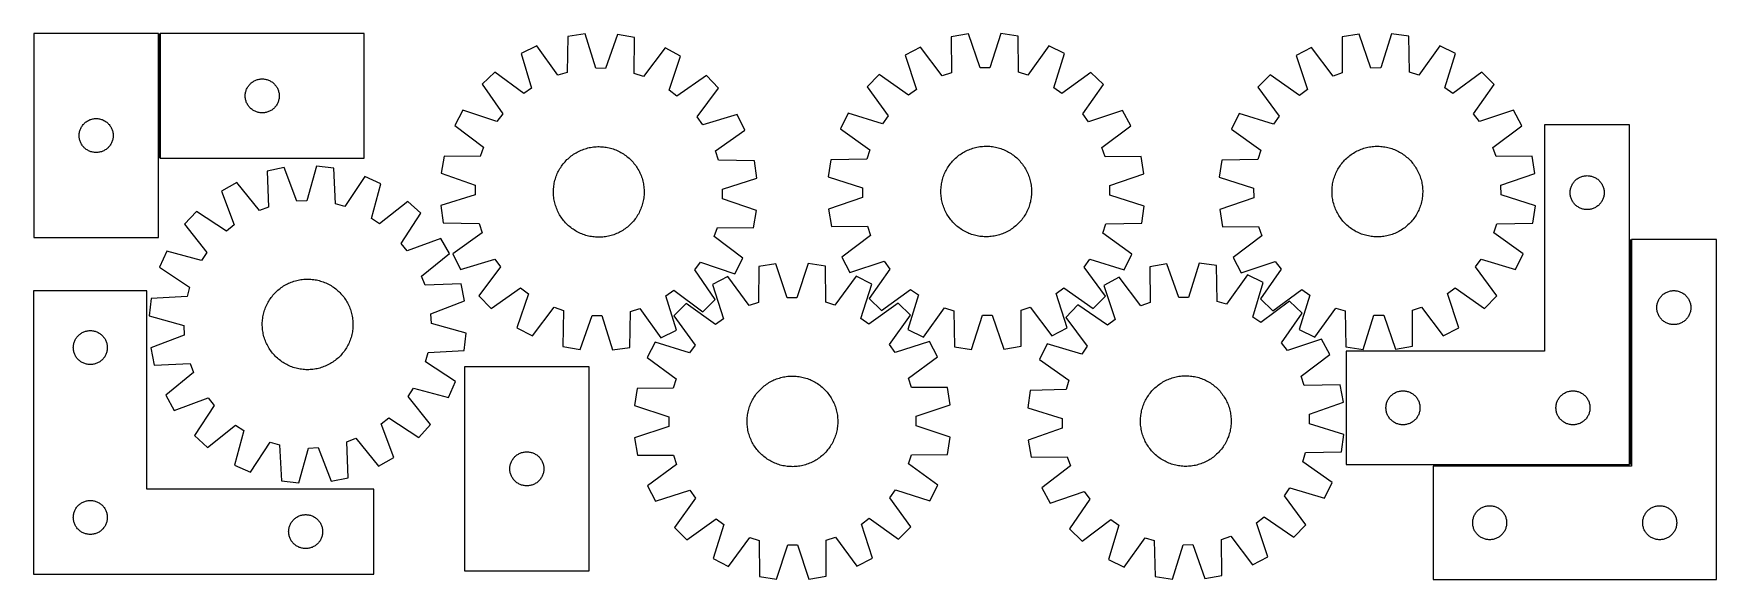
# Model space of a CAD drawing. Header units: millimetres. Extents: x 7 to 1491, y 7 to 489.
import ezdxf

# ---------------------------------------------------------------- set-up
doc = ezdxf.new("R2010")
doc.units = ezdxf.units.MM
doc.layers.add('COMMON', color=5, linetype='CONTINUOUS', true_color=0x0000ff)
doc.layers.add('CUT', color=7, linetype='CONTINUOUS', true_color=0x000000)

msp = doc.modelspace()

# ---------------------------------------------------------------- linework, layer by layer
at = {"layer": 'COMMON'}
for p, q in [((117.590786, 488.61942), (117.590786, 378.61942)), ((1415.601806, 108.190705), (1415.601806, 306.690704)), ((1241.351806, 107.440704), (1414.851805, 107.440704))]:
    msp.add_line(p, q, dxfattribs=at)
at = {"layer": 'CUT'}
for p, q in [((6.840786, 488.61942), (6.840786, 308.61942)), ((116.840786, 488.61942), (6.840786, 488.61942)), ((116.840786, 308.61942), (116.840786, 488.61942)), ((298.340787, 488.61942), (118.340787, 488.61942)), ((118.340787, 488.61942), (118.340787, 378.61942)), ((298.340787, 378.61942), (298.340787, 488.61942)), ((450.712524, 477.734553), (436.896156, 470.964138)), ((469.123092, 451.849698), (450.712524, 477.734553)), ((477.988851, 486.129064), (477.318118, 454.371784)), ((493.221171, 488.298619), (477.988851, 486.129064)), ((502.731802, 457.99148), (493.221171, 488.298619)), ((521.756546, 487.853425), (511.305102, 457.857724)), ((536.913773, 485.209749), (521.756546, 487.853425)), ((536.593499, 453.447), (536.913773, 485.209749)), ((563.914955, 475.968428), (544.705859, 450.670495)), ((577.513393, 468.770302), (563.914955, 475.968428)), ((789.296255, 476.687811), (775.657151, 469.56704)), ((808.361348, 451.281179), (789.296255, 476.687811)), ((831.52149, 488.333157), (816.349492, 485.775616)), ((816.349492, 485.775616), (816.489348, 454.011561)), ((841.80239, 458.278576), (831.52149, 488.333157)), ((860.058934, 488.616263), (850.376312, 458.363634)), ((875.278685, 486.360224), (860.058934, 488.616263)), ((875.769025, 454.599646), (875.278685, 486.360224)), ((902.506891, 477.810919), (883.949594, 452.031053)), ((916.28458, 470.962136), (902.506891, 477.810919)), ((1134.098453, 476.499442), (1120.474633, 469.349472)), ((1153.217923, 451.133705), (1134.098453, 476.499442)), ((1176.298647, 488.235207), (1161.132162, 485.645174)), ((1161.132162, 485.645174), (1161.340056, 453.881491)), ((1186.6439, 458.202716), (1176.298647, 488.235207)), ((1204.835419, 488.579439), (1195.21762, 458.306139)), ((1220.059968, 486.356006), (1204.835419, 488.579439)), ((1220.618338, 454.596551), (1220.059968, 486.356006)), ((1247.306424, 477.865043), (1228.804389, 452.045487)), ((1261.098751, 471.045787), (1247.306424, 477.865043)), ((436.896156, 470.964138), (446.071791, 440.553902)), ((567.393565, 438.661103), (577.513393, 468.770302)), ((775.657151, 469.56704), (785.605795, 439.400847)), ((906.936363, 440.604508), (916.28458, 470.962136)), ((1120.474633, 469.349472), (1130.48787, 439.204658)), ((1251.815582, 440.668205), (1261.098751, 471.045787)), ((198.731889, 445.137626), (199.337573, 445.617008)), ((199.337573, 445.617008), (199.967131, 446.064575)), ((199.967131, 446.064575), (200.618895, 446.479139)), ((200.618895, 446.479139), (201.291136, 446.859602)), ((201.291136, 446.859602), (201.982071, 447.204954)), ((201.982071, 447.204954), (202.689869, 447.514279)), ((202.689869, 447.514279), (203.412651, 447.786758)), ((203.412651, 447.786758), (204.148502, 448.021668)), ((204.148502, 448.021668), (204.895471, 448.218385)), ((204.895471, 448.218385), (205.651576, 448.376389)), ((205.651576, 448.376389), (206.414812, 448.49526)), ((206.414812, 448.49526), (207.183155, 448.574683)), ((207.183155, 448.574683), (207.954568, 448.614447)), ((207.954568, 448.614447), (208.727006, 448.614447)), ((208.727006, 448.614447), (209.498419, 448.574683)), ((209.498419, 448.574683), (210.266762, 448.49526)), ((210.266762, 448.49526), (211.029998, 448.376389)), ((211.029998, 448.376389), (211.786103, 448.218385)), ((211.786103, 448.218385), (212.533072, 448.021668)), ((212.533072, 448.021668), (213.268923, 447.786758)), ((213.268923, 447.786758), (213.991705, 447.514279)), ((213.991705, 447.514279), (214.699503, 447.204954)), ((214.699503, 447.204954), (215.390438, 446.859602)), ((215.390438, 446.859602), (216.062679, 446.479139)), ((216.062679, 446.479139), (216.714443, 446.064575)), ((216.714443, 446.064575), (217.344001, 445.617008)), ((217.344001, 445.617008), (217.949685, 445.137626)), ((413.548874, 454.551635), (402.500901, 443.843095)), ((439.057225, 435.622853), (413.548874, 454.551635)), ((477.318118, 454.371784), (469.123092, 451.849698)), ((511.305102, 457.857724), (502.731802, 457.99148)), ((544.705859, 450.670495), (536.593499, 453.447)), ((600.337318, 451.637459), (574.250891, 433.513632)), ((611.045857, 440.589486), (600.337318, 451.637459)), ((752.73628, 452.564114), (741.96516, 441.577143)), ((778.719342, 434.292409), (752.73628, 452.564114)), ((816.489348, 454.011561), (808.361348, 451.281179)), ((850.376312, 458.363634), (841.80239, 458.278576)), ((883.949594, 452.031053), (875.769025, 454.599646)), ((939.538262, 454.417285), (913.922807, 435.633696)), ((950.525233, 443.646165), (939.538262, 454.417285)), ((1097.590234, 452.297489), (1086.842673, 441.287472)), ((1123.612375, 434.081481), (1097.590234, 452.297489)), ((1161.340056, 453.881491), (1153.217923, 451.133705)), ((1195.21762, 458.306139), (1186.6439, 458.202716)), ((1228.804389, 452.045487), (1220.618338, 454.596551)), ((1284.387819, 454.550784), (1258.812657, 435.71237)), ((1295.397836, 443.803223), (1284.387819, 454.550784)), ((193.340787, 433.61942), (193.360676, 434.391601)), ((193.360676, 432.847238), (193.340787, 433.61942)), ((193.360676, 434.391601), (193.420289, 435.161735)), ((193.420289, 432.077105), (193.360676, 432.847238)), ((193.420289, 435.161735), (193.519469, 435.927778)), ((193.519469, 431.311061), (193.420289, 432.077105)), ((193.519469, 435.927778), (193.657952, 436.687701)), ((193.657952, 430.551139), (193.519469, 431.311061)), ((193.657952, 436.687701), (193.835371, 437.439486)), ((193.835371, 437.439486), (194.051256, 438.181142)), ((194.051256, 438.181142), (194.305035, 438.910701)), ((194.305035, 438.910701), (194.596033, 439.626228)), ((194.596033, 439.626228), (194.923481, 440.325827)), ((194.923481, 440.325827), (195.286508, 441.007641)), ((195.286508, 441.007641), (195.684154, 441.669863)), ((195.684154, 441.669863), (196.115362, 442.310736)), ((196.115362, 442.310736), (196.57899, 442.928562)), ((196.57899, 442.928562), (197.073808, 443.521701)), ((197.073808, 443.521701), (197.598504, 444.088582)), ((197.598504, 444.088582), (198.151687, 444.6277)), ((198.151687, 444.6277), (198.731889, 445.137626)), ((217.949685, 445.137626), (218.529887, 444.6277)), ((218.529887, 444.6277), (219.08307, 444.088582)), ((219.08307, 444.088582), (219.607766, 443.521701)), ((219.607766, 443.521701), (220.102584, 442.928562)), ((220.102584, 442.928562), (220.566212, 442.310736)), ((220.566212, 442.310736), (220.99742, 441.669863)), ((220.99742, 441.669863), (221.395066, 441.007641)), ((221.395066, 441.007641), (221.758093, 440.325827)), ((221.758093, 440.325827), (222.085541, 439.626228)), ((222.085541, 439.626228), (222.376539, 438.910701)), ((222.376539, 438.910701), (222.630318, 438.181142)), ((222.630318, 438.181142), (222.846203, 437.439486)), ((222.846203, 437.439486), (223.023622, 436.687701)), ((223.023622, 436.687701), (223.162105, 435.927778)), ((223.162105, 431.311061), (223.023622, 430.551139)), ((223.162105, 435.927778), (223.261285, 435.161735)), ((223.261285, 432.077105), (223.162105, 431.311061)), ((223.261285, 435.161735), (223.320898, 434.391601)), ((223.320898, 432.847238), (223.261285, 432.077105)), ((223.320898, 434.391601), (223.340787, 433.61942)), ((223.340787, 433.61942), (223.320898, 432.847238)), ((402.500901, 443.843095), (420.624728, 417.756669)), ((446.071791, 440.553902), (439.057225, 435.622853)), ((574.250891, 433.513632), (567.393565, 438.661103)), ((592.117076, 415.081135), (611.045857, 440.589486)), ((741.96516, 441.577143), (760.748749, 415.961688)), ((785.605795, 439.400847), (778.719342, 434.292409)), ((913.922807, 435.633696), (906.936363, 440.604508)), ((932.253528, 417.663103), (950.525233, 443.646165)), ((1086.842673, 441.287472), (1105.681088, 415.71231)), ((1130.48787, 439.204658), (1123.612375, 434.081481)), ((1258.812657, 435.71237), (1251.815582, 440.668205)), ((1277.181828, 417.781082), (1295.397836, 443.803223)), ((193.835371, 429.799353), (193.657952, 430.551139)), ((194.051256, 429.057697), (193.835371, 429.799353)), ((194.305035, 428.328138), (194.051256, 429.057697)), ((194.596033, 427.612611), (194.305035, 428.328138)), ((194.923481, 426.913013), (194.596033, 427.612611)), ((195.286508, 426.231199), (194.923481, 426.913013)), ((195.684154, 425.568977), (195.286508, 426.231199)), ((196.115362, 424.928103), (195.684154, 425.568977)), ((196.57899, 424.310277), (196.115362, 424.928103)), ((197.073808, 423.717138), (196.57899, 424.310277)), ((197.598504, 423.150257), (197.073808, 423.717138)), ((198.151687, 422.611139), (197.598504, 423.150257)), ((198.731889, 422.101213), (198.151687, 422.611139)), ((199.337573, 421.621831), (198.731889, 422.101213)), ((199.967131, 421.174264), (199.337573, 421.621831)), ((200.618895, 420.7597), (199.967131, 421.174264)), ((201.291136, 420.379238), (200.618895, 420.7597)), ((201.982071, 420.033886), (201.291136, 420.379238)), ((202.689869, 419.72456), (201.982071, 420.033886)), ((203.412651, 419.452081), (202.689869, 419.72456)), ((204.148502, 419.217172), (203.412651, 419.452081)), ((204.895471, 419.020454), (204.148502, 419.217172)), ((205.651576, 418.86245), (204.895471, 419.020454)), ((206.414812, 418.74358), (205.651576, 418.86245)), ((207.183155, 418.664157), (206.414812, 418.74358)), ((207.954568, 418.624393), (207.183155, 418.664157)), ((208.727006, 418.624393), (207.954568, 418.624393)), ((209.498419, 418.664157), (208.727006, 418.624393)), ((210.266762, 418.74358), (209.498419, 418.664157)), ((211.029998, 418.86245), (210.266762, 418.74358)), ((211.786103, 419.020454), (211.029998, 418.86245)), ((212.533072, 419.217172), (211.786103, 419.020454)), ((213.268923, 419.452081), (212.533072, 419.217172)), ((213.991705, 419.72456), (213.268923, 419.452081)), ((214.699503, 420.033886), (213.991705, 419.72456)), ((215.390438, 420.379238), (214.699503, 420.033886)), ((216.062679, 420.7597), (215.390438, 420.379238)), ((216.714443, 421.174264), (216.062679, 420.7597)), ((217.344001, 421.621831), (216.714443, 421.174264)), ((217.949685, 422.101213), (217.344001, 421.621831)), ((218.529887, 422.611139), (217.949685, 422.101213)), ((219.08307, 423.150257), (218.529887, 422.611139)), ((219.607766, 423.717138), (219.08307, 423.150257)), ((220.102584, 424.310277), (219.607766, 423.717138)), ((220.566212, 424.928103), (220.102584, 424.310277)), ((220.99742, 425.568977), (220.566212, 424.928103)), ((221.395066, 426.231199), (220.99742, 425.568977)), ((221.758093, 426.913013), (221.395066, 426.231199)), ((222.085541, 427.612611), (221.758093, 426.913013)), ((222.376539, 428.328138), (222.085541, 427.612611)), ((222.630318, 429.057697), (222.376539, 428.328138)), ((222.846203, 429.799353), (222.630318, 429.057697)), ((223.023622, 430.551139), (222.846203, 429.799353)), ((385.368058, 421.01917), (378.169932, 407.420732)), ((415.477257, 410.899343), (385.368058, 421.01917)), ((420.624728, 417.756669), (415.477257, 410.899343)), ((627.45836, 417.242204), (597.048124, 408.066569)), ((634.228775, 403.425836), (627.45836, 417.242204)), ((725.420309, 418.323461), (718.571526, 404.545772)), ((755.777937, 408.975244), (725.420309, 418.323461)), ((760.748749, 415.961688), (755.777937, 408.975244)), ((937.361966, 410.77665), (932.253528, 417.663103)), ((967.528159, 420.725294), (937.361966, 410.77665)), ((974.64893, 407.08619), (967.528159, 420.725294)), ((1070.34767, 417.998404), (1063.528414, 404.206076)), ((1100.725252, 408.715234), (1070.34767, 417.998404)), ((1105.681088, 415.71231), (1100.725252, 408.715234)), ((1282.305005, 410.905587), (1277.181828, 417.781082)), ((1312.44982, 420.918824), (1282.305005, 410.905587)), ((1319.599789, 407.295004), (1312.44982, 420.918824)), ((46.964946, 400.545395), (47.083817, 401.308631)), ((47.083817, 401.308631), (47.24182, 402.064736)), ((47.24182, 402.064736), (47.438538, 402.811704)), ((47.438538, 402.811704), (47.673448, 403.547555)), ((47.673448, 403.547555), (47.945926, 404.270338)), ((47.945926, 404.270338), (48.255252, 404.978135)), ((48.255252, 404.978135), (48.600604, 405.669071)), ((48.600604, 405.669071), (48.981067, 406.341312)), ((48.981067, 406.341312), (49.395631, 406.993075)), ((49.395631, 406.993075), (49.843197, 407.622634)), ((49.843197, 407.622634), (50.322579, 408.228317)), ((50.322579, 408.228317), (50.832505, 408.80852)), ((50.832505, 408.80852), (51.371624, 409.361702)), ((51.371624, 409.361702), (51.938504, 409.886399)), ((51.938504, 409.886399), (52.531644, 410.381217)), ((52.531644, 410.381217), (53.14947, 410.844845)), ((53.14947, 410.844845), (53.790343, 411.276053)), ((53.790343, 411.276053), (54.452565, 411.673698)), ((54.452565, 411.673698), (55.134379, 412.036726)), ((55.134379, 412.036726), (55.833977, 412.364173)), ((55.833977, 412.364173), (56.549505, 412.655172)), ((56.549505, 412.655172), (57.279063, 412.90895)), ((57.279063, 412.90895), (58.020719, 413.124835)), ((58.020719, 413.124835), (58.772505, 413.302255)), ((58.772505, 413.302255), (59.532427, 413.440738)), ((59.532427, 413.440738), (60.298471, 413.539918)), ((60.298471, 413.539918), (61.068605, 413.599531)), ((61.068605, 413.599531), (61.840786, 413.61942)), ((61.840786, 413.61942), (62.612967, 413.599531)), ((62.612967, 413.599531), (63.383101, 413.539918)), ((63.383101, 413.539918), (64.149145, 413.440738)), ((64.149145, 413.440738), (64.909067, 413.302255)), ((64.909067, 413.302255), (65.660853, 413.124835)), ((65.660853, 413.124835), (66.402508, 412.90895)), ((66.402508, 412.90895), (67.132067, 412.655172)), ((67.132067, 412.655172), (67.847595, 412.364173)), ((67.847595, 412.364173), (68.547193, 412.036726)), ((68.547193, 412.036726), (69.229007, 411.673698)), ((69.229007, 411.673698), (69.891229, 411.276053)), ((69.891229, 411.276053), (70.532102, 410.844845)), ((70.532102, 410.844845), (71.149928, 410.381217)), ((71.149928, 410.381217), (71.743068, 409.886399)), ((71.743068, 409.886399), (72.309948, 409.361702)), ((72.309948, 409.361702), (72.849066, 408.80852)), ((72.849066, 408.80852), (73.358993, 408.228317)), ((73.358993, 408.228317), (73.838375, 407.622634)), ((73.838375, 407.622634), (74.285941, 406.993075)), ((74.285941, 406.993075), (74.700505, 406.341312)), ((74.700505, 406.341312), (75.080968, 405.669071)), ((75.080968, 405.669071), (75.42632, 404.978135)), ((75.42632, 404.978135), (75.735646, 404.270338)), ((75.735646, 404.270338), (76.008124, 403.547555)), ((76.008124, 403.547555), (76.243034, 402.811704)), ((76.243034, 402.811704), (76.439752, 402.064736)), ((76.439752, 402.064736), (76.597755, 401.308631)), ((76.597755, 401.308631), (76.716626, 400.545395)), ((378.169932, 407.420732), (403.467865, 388.211637)), ((597.048124, 408.066569), (592.117076, 415.081135)), ((608.34392, 385.015268), (634.228775, 403.425836)), ((718.571526, 404.545772), (744.351392, 385.988475)), ((949.242298, 388.021097), (974.64893, 407.08619)), ((1063.528414, 404.206076), (1089.347971, 385.704042)), ((1294.234052, 388.175534), (1319.599789, 407.295004)), ((1414.851805, 408.190705), (1339.851805, 408.190705)), ((1339.851805, 408.190705), (1339.851805, 208.190705)), ((1414.851805, 108.190705), (1414.851805, 408.190705)), ((46.845759, 399.005638), (46.885523, 399.777052)), ((46.845759, 398.233201), (46.845759, 399.005638)), ((46.885523, 397.461788), (46.845759, 398.233201)), ((46.885523, 399.777052), (46.964946, 400.545395)), ((46.964946, 396.693444), (46.885523, 397.461788)), ((47.083817, 395.930208), (46.964946, 396.693444)), ((47.24182, 395.174103), (47.083817, 395.930208)), ((47.438538, 394.427135), (47.24182, 395.174103)), ((47.673448, 393.691284), (47.438538, 394.427135)), ((47.945926, 392.968501), (47.673448, 393.691284)), ((48.255252, 392.260704), (47.945926, 392.968501)), ((48.600604, 391.569768), (48.255252, 392.260704)), ((48.981067, 390.897528), (48.600604, 391.569768)), ((49.395631, 390.245764), (48.981067, 390.897528)), ((49.843197, 389.616205), (49.395631, 390.245764)), ((50.322579, 389.010522), (49.843197, 389.616205)), ((50.832505, 388.43032), (50.322579, 389.010522)), ((51.371624, 387.877137), (50.832505, 388.43032)), ((51.938504, 387.352441), (51.371624, 387.877137)), ((52.531644, 386.857623), (51.938504, 387.352441)), ((53.14947, 386.393995), (52.531644, 386.857623)), ((53.790343, 385.962786), (53.14947, 386.393995)), ((70.532102, 386.393995), (69.891229, 385.962786)), ((71.149928, 386.857623), (70.532102, 386.393995)), ((71.743068, 387.352441), (71.149928, 386.857623)), ((72.309948, 387.877137), (71.743068, 387.352441)), ((72.849066, 388.43032), (72.309948, 387.877137)), ((73.358993, 389.010522), (72.849066, 388.43032)), ((73.838375, 389.616205), (73.358993, 389.010522)), ((74.285941, 390.245764), (73.838375, 389.616205)), ((74.700505, 390.897528), (74.285941, 390.245764)), ((75.080968, 391.569768), (74.700505, 390.897528)), ((75.42632, 392.260704), (75.080968, 391.569768)), ((75.735646, 392.968501), (75.42632, 392.260704)), ((76.008124, 393.691284), (75.735646, 392.968501)), ((76.243034, 394.427135), (76.008124, 393.691284)), ((76.439752, 395.174103), (76.243034, 394.427135)), ((76.597755, 395.930208), (76.439752, 395.174103)), ((76.716626, 396.693444), (76.597755, 395.930208)), ((76.716626, 400.545395), (76.796049, 399.777052)), ((76.796049, 397.461788), (76.716626, 396.693444)), ((76.796049, 399.777052), (76.835813, 399.005638)), ((76.835813, 398.233201), (76.796049, 397.461788)), ((76.835813, 399.005638), (76.835813, 398.233201)), ((403.467865, 388.211637), (400.69136, 380.099277)), ((489.715215, 385.654207), (490.879838, 386.126074)), ((490.879838, 386.126074), (492.058709, 386.561127)), ((492.058709, 386.561127), (493.250663, 386.958936)), ((493.250663, 386.958936), (494.454525, 387.319108)), ((494.454525, 387.319108), (495.669106, 387.641289)), ((495.669106, 387.641289), (496.893207, 387.925159)), ((496.893207, 387.925159), (498.125621, 388.170439)), ((498.125621, 388.170439), (499.365132, 388.376888)), ((499.365132, 388.376888), (500.610515, 388.5443)), ((500.610515, 388.5443), (501.860543, 388.672512)), ((501.860543, 388.672512), (503.11398, 388.761396)), ((503.11398, 388.761396), (504.369592, 388.810864)), ((504.369592, 388.810864), (505.626137, 388.820869)), ((505.626137, 388.820869), (506.882377, 388.791399)), ((506.882377, 388.791399), (508.137071, 388.722485)), ((508.137071, 388.722485), (509.388982, 388.614194)), ((509.388982, 388.614194), (510.636873, 388.466632)), ((510.636873, 388.466632), (511.879513, 388.279947)), ((511.879513, 388.279947), (513.115677, 388.054321)), ((513.115677, 388.054321), (514.344143, 387.789977)), ((514.344143, 387.789977), (515.5637, 387.487177)), ((515.5637, 387.487177), (516.773144, 387.14622)), ((516.773144, 387.14622), (517.971281, 386.76744)), ((517.971281, 386.76744), (519.15693, 386.351214)), ((519.15693, 386.351214), (520.328919, 385.897951)), ((830.635917, 385.632705), (831.788121, 386.134137)), ((831.788121, 386.134137), (832.955506, 386.59913)), ((832.955506, 386.59913), (834.136921, 387.027225)), ((834.136921, 387.027225), (835.3312, 387.418)), ((835.3312, 387.418), (836.537164, 387.771069)), ((836.537164, 387.771069), (837.753623, 388.086083)), ((837.753623, 388.086083), (838.979377, 388.362732)), ((838.979377, 388.362732), (840.213215, 388.600742)), ((840.213215, 388.600742), (841.453921, 388.79988)), ((841.453921, 388.79988), (842.70027, 388.959947)), ((842.70027, 388.959947), (843.951032, 389.080787)), ((843.951032, 389.080787), (845.204972, 389.162279)), ((845.204972, 389.162279), (846.460853, 389.204345)), ((846.460853, 389.204345), (847.717436, 389.206941)), ((847.717436, 389.206941), (848.97348, 389.170066)), ((848.97348, 389.170066), (850.227746, 389.093756)), ((850.227746, 389.093756), (851.478996, 388.978086)), ((851.478996, 388.978086), (852.725996, 388.82317)), ((852.725996, 388.82317), (853.967514, 388.629162)), ((853.967514, 388.629162), (855.202326, 388.396252)), ((855.202326, 388.396252), (856.429212, 388.124671)), ((856.429212, 388.124671), (857.646963, 387.814686)), ((857.646963, 387.814686), (858.854376, 387.466604)), ((858.854376, 387.466604), (860.050259, 387.080768)), ((860.050259, 387.080768), (861.233433, 386.657558)), ((861.233433, 386.657558), (862.40273, 386.197393)), ((862.40273, 386.197393), (863.556996, 385.700727)), ((951.97268, 379.893097), (949.242298, 388.021097)), ((1175.63306, 385.533094), (1176.784186, 386.036993)), ((1176.784186, 386.036993), (1177.950573, 386.504485)), ((1177.950573, 386.504485), (1179.131068, 386.93511)), ((1179.131068, 386.93511), (1180.324507, 387.328442)), ((1180.324507, 387.328442), (1181.529712, 387.684093)), ((1181.529712, 387.684093), (1182.745494, 388.001712)), ((1182.745494, 388.001712), (1183.970652, 388.280986)), ((1183.970652, 388.280986), (1185.203978, 388.521639)), ((1185.203978, 388.521639), (1186.444255, 388.723433)), ((1186.444255, 388.723433), (1187.690258, 388.88617)), ((1187.690258, 388.88617), (1188.940758, 389.009688)), ((1188.940758, 389.009688), (1190.194521, 389.093867)), ((1190.194521, 389.093867), (1191.450309, 389.138622)), ((1191.450309, 389.138622), (1192.706883, 389.14391)), ((1192.706883, 389.14391), (1193.963003, 389.109725)), ((1193.963003, 389.109725), (1195.21743, 389.036102)), ((1195.21743, 389.036102), (1196.468925, 388.923112)), ((1196.468925, 388.923112), (1197.716254, 388.770868)), ((1197.716254, 388.770868), (1198.958185, 388.579519)), ((1198.958185, 388.579519), (1200.193492, 388.349255)), ((1200.193492, 388.349255), (1201.420958, 388.080303)), ((1201.420958, 388.080303), (1202.639369, 387.772927)), ((1202.639369, 387.772927), (1203.847525, 387.427432)), ((1203.847525, 387.427432), (1205.044232, 387.044158)), ((1205.044232, 387.044158), (1206.22831, 386.623484)), ((1206.22831, 386.623484), (1207.39859, 386.165825)), ((1207.39859, 386.165825), (1208.553917, 385.671632)), ((1296.981838, 380.053401), (1294.234052, 388.175534)), ((54.452565, 385.565141), (53.790343, 385.962786)), ((55.134379, 385.202113), (54.452565, 385.565141)), ((55.833977, 384.874666), (55.134379, 385.202113)), ((56.549505, 384.583667), (55.833977, 384.874666)), ((57.279063, 384.329889), (56.549505, 384.583667)), ((58.020719, 384.114004), (57.279063, 384.329889)), ((58.772505, 383.936584), (58.020719, 384.114004)), ((59.532427, 383.798101), (58.772505, 383.936584)), ((60.298471, 383.698921), (59.532427, 383.798101)), ((61.068605, 383.639308), (60.298471, 383.698921)), ((61.840786, 383.61942), (61.068605, 383.639308)), ((62.612967, 383.639308), (61.840786, 383.61942)), ((63.383101, 383.698921), (62.612967, 383.639308)), ((64.149145, 383.798101), (63.383101, 383.698921)), ((64.909067, 383.936584), (64.149145, 383.798101)), ((65.660853, 384.114004), (64.909067, 383.936584)), ((66.402508, 384.329889), (65.660853, 384.114004)), ((67.132067, 384.583667), (66.402508, 384.329889)), ((67.847595, 384.874666), (67.132067, 384.583667)), ((68.547193, 385.202113), (67.847595, 384.874666)), ((69.229007, 385.565141), (68.547193, 385.202113)), ((69.891229, 385.962786), (69.229007, 385.565141)), ((118.340787, 378.61942), (298.340787, 378.61942)), ((256.14245, 371.619916), (247.585105, 341.02994)), ((271.435215, 369.928201), (256.14245, 371.619916)), ((368.928612, 380.41955), (366.284935, 365.262324)), ((400.69136, 380.099277), (368.928612, 380.41955)), ((471.710211, 370.516109), (472.40822, 371.560997)), ((472.40822, 371.560997), (473.138705, 372.583444)), ((473.138705, 372.583444), (473.900946, 373.582442)), ((473.900946, 373.582442), (474.694189, 374.557004)), ((474.694189, 374.557004), (475.517653, 375.506169)), ((475.517653, 375.506169), (476.370525, 376.429)), ((476.370525, 376.429), (477.251963, 377.324586)), ((477.251963, 377.324586), (478.161097, 378.192043)), ((478.161097, 378.192043), (479.097029, 379.030516)), ((479.097029, 379.030516), (480.058837, 379.839177)), ((480.058837, 379.839177), (481.045571, 380.617228)), ((481.045571, 380.617228), (482.056257, 381.363901)), ((482.056257, 381.363901), (483.089898, 382.078459)), ((483.089898, 382.078459), (484.145474, 382.760196)), ((484.145474, 382.760196), (485.221943, 383.408441)), ((485.221943, 383.408441), (486.318243, 384.022554)), ((486.318243, 384.022554), (487.433291, 384.601928)), ((487.433291, 384.601928), (488.565988, 385.145991)), ((488.565988, 385.145991), (489.715215, 385.654207)), ((520.328919, 385.897951), (521.486093, 385.408098)), ((521.486093, 385.408098), (522.627309, 384.882139)), ((522.627309, 384.882139), (523.751441, 384.320593)), ((523.751441, 384.320593), (524.85738, 383.724015)), ((524.85738, 383.724015), (525.944034, 383.092992)), ((525.944034, 383.092992), (527.010332, 382.428149)), ((527.010332, 382.428149), (528.055219, 381.73014)), ((528.055219, 381.73014), (529.077667, 380.999655)), ((529.077667, 380.999655), (530.076664, 380.237414)), ((530.076664, 380.237414), (531.051226, 379.444171)), ((531.051226, 379.444171), (532.000391, 378.620707)), ((532.000391, 378.620707), (532.923222, 377.767835)), ((532.923222, 377.767835), (533.818808, 376.886397)), ((533.818808, 376.886397), (534.686266, 375.977264)), ((534.686266, 375.977264), (535.524739, 375.041331)), ((535.524739, 375.041331), (536.3334, 374.079523)), ((536.3334, 374.079523), (537.11145, 373.092789)), ((537.11145, 373.092789), (537.858123, 372.082103)), ((537.858123, 372.082103), (538.572681, 371.048462)), ((610.866006, 376.820242), (608.34392, 385.015268)), ((642.623287, 376.149509), (610.866006, 376.820242)), ((644.792841, 360.917189), (642.623287, 376.149509)), ((710.022221, 377.317566), (707.766182, 362.097815)), ((741.782799, 377.807906), (710.022221, 377.317566)), ((744.351392, 385.988475), (741.782799, 377.807906)), ((813.694183, 371.102451), (814.39834, 372.143206)), ((814.39834, 372.143206), (815.13484, 373.161328)), ((815.13484, 373.161328), (815.902957, 374.155815)), ((815.902957, 374.155815), (816.701933, 375.125683)), ((816.701933, 375.125683), (817.530978, 376.069977)), ((817.530978, 376.069977), (818.389276, 376.987764)), ((818.389276, 376.987764), (819.275978, 377.878138)), ((819.275978, 377.878138), (820.19021, 378.740221)), ((820.19021, 378.740221), (821.131069, 379.573161)), ((821.131069, 379.573161), (822.097628, 380.376138)), ((822.097628, 380.376138), (823.088932, 381.148358)), ((823.088932, 381.148358), (824.104003, 381.889059)), ((824.104003, 381.889059), (825.141838, 382.59751)), ((825.141838, 382.59751), (826.201415, 383.273013)), ((826.201415, 383.273013), (827.281687, 383.914901)), ((827.281687, 383.914901), (828.381588, 384.522539)), ((828.381588, 384.522539), (829.500033, 385.095329)), ((829.500033, 385.095329), (830.635917, 385.632705)), ((863.556996, 385.700727), (864.695091, 385.168049)), ((864.695091, 385.168049), (865.815893, 384.599886)), ((865.815893, 384.599886), (866.918296, 383.996798)), ((866.918296, 383.996798), (868.001211, 383.35938)), ((868.001211, 383.35938), (869.06357, 382.688262)), ((869.06357, 382.688262), (870.104325, 381.984105)), ((870.104325, 381.984105), (871.122447, 381.247605)), ((871.122447, 381.247605), (872.116934, 380.479488)), ((872.116934, 380.479488), (873.086802, 379.680512)), ((873.086802, 379.680512), (874.031096, 378.851467)), ((874.031096, 378.851467), (874.948883, 377.993169)), ((874.948883, 377.993169), (875.839257, 377.106467)), ((875.839257, 377.106467), (876.701339, 376.192235)), ((876.701339, 376.192235), (877.53428, 375.251376)), ((877.53428, 375.251376), (878.337257, 374.284817)), ((878.337257, 374.284817), (879.109477, 373.293513)), ((879.109477, 373.293513), (879.850178, 372.278442)), ((879.850178, 372.278442), (880.558629, 371.240607)), ((880.558629, 371.240607), (881.234132, 370.18103)), ((983.736735, 380.032953), (951.97268, 379.893097)), ((986.294276, 364.860955), (983.736735, 380.032953)), ((1055.037451, 376.95962), (1052.814018, 361.735071)), ((1086.796906, 377.51799), (1055.037451, 376.95962)), ((1089.347971, 385.704042), (1086.796906, 377.51799)), ((1158.722488, 370.966584), (1159.424414, 372.008844)), ((1159.424414, 372.008844), (1160.158732, 373.028542)), ((1160.158732, 373.028542), (1160.924717, 374.024672)), ((1160.924717, 374.024672), (1161.721613, 374.99625)), ((1161.721613, 374.99625), (1162.548634, 375.942317)), ((1162.548634, 375.942317), (1163.404964, 376.86194)), ((1163.404964, 376.86194), (1164.289757, 377.754211)), ((1164.289757, 377.754211), (1165.20214, 378.61825)), ((1165.20214, 378.61825), (1166.141213, 379.453204)), ((1166.141213, 379.453204), (1167.10605, 380.258249)), ((1167.10605, 380.258249), (1168.095697, 381.032591)), ((1168.095697, 381.032591), (1169.109179, 381.775465)), ((1169.109179, 381.775465), (1170.145495, 382.486138)), ((1170.145495, 382.486138), (1171.203622, 383.163909)), ((1171.203622, 383.163909), (1172.282517, 383.808109)), ((1172.282517, 383.808109), (1173.381114, 384.418102)), ((1173.381114, 384.418102), (1174.498329, 384.993286)), ((1174.498329, 384.993286), (1175.63306, 385.533094)), ((1208.553917, 385.671632), (1209.693151, 385.141394)), ((1209.693151, 385.141394), (1210.815167, 384.575632)), ((1210.815167, 384.575632), (1211.918859, 383.974907)), ((1211.918859, 383.974907), (1213.003137, 383.33981)), ((1213.003137, 383.33981), (1214.066931, 382.670969)), ((1214.066931, 382.670969), (1215.109192, 381.969043)), ((1215.109192, 381.969043), (1216.12889, 381.234725)), ((1216.12889, 381.234725), (1217.125019, 380.46874)), ((1217.125019, 380.46874), (1218.096597, 379.671844)), ((1218.096597, 379.671844), (1219.042664, 378.844823)), ((1219.042664, 378.844823), (1219.962287, 377.988494)), ((1219.962287, 377.988494), (1220.854559, 377.103701)), ((1220.854559, 377.103701), (1221.718598, 376.191317)), ((1221.718598, 376.191317), (1222.553552, 375.252244)), ((1222.553552, 375.252244), (1223.358597, 374.287407)), ((1223.358597, 374.287407), (1224.132938, 373.29776)), ((1224.132938, 373.29776), (1224.875812, 372.284278)), ((1224.875812, 372.284278), (1225.586485, 371.247962)), ((1225.586485, 371.247962), (1226.264256, 370.189835)), ((1328.745521, 380.261295), (1296.981838, 380.053401)), ((1331.335554, 365.09481), (1328.745521, 380.261295)), ((185.869245, 357.083024), (172.502774, 349.462788)), ((205.860763, 332.398738), (185.869245, 357.083024)), ((227.634992, 370.281772), (212.56794, 367.164963)), ((212.56794, 367.164963), (213.882243, 335.427803)), ((239.020192, 340.627902), (227.634992, 370.281772)), ((273.099634, 338.207475), (271.435215, 369.928201)), ((298.960928, 362.391563), (281.369587, 335.943133)), ((312.982443, 356.056923), (298.960928, 362.391563)), ((366.284935, 365.262324), (396.280636, 354.81088)), ((465.858413, 355.385291), (466.084039, 356.621454)), ((466.084039, 356.621454), (466.348383, 357.849921)), ((466.348383, 357.849921), (466.651183, 359.069478)), ((466.651183, 359.069478), (466.99214, 360.278922)), ((466.99214, 360.278922), (467.37092, 361.477059)), ((467.37092, 361.477059), (467.787146, 362.662707)), ((467.787146, 362.662707), (468.240409, 363.834697)), ((468.240409, 363.834697), (468.730262, 364.991871)), ((468.730262, 364.991871), (469.256221, 366.133087)), ((469.256221, 366.133087), (469.817767, 367.257219)), ((469.817767, 367.257219), (470.414345, 368.363158)), ((470.414345, 368.363158), (471.045368, 369.449812)), ((471.045368, 369.449812), (471.710211, 370.516109)), ((538.572681, 371.048462), (539.254419, 369.992886)), ((539.254419, 369.992886), (539.902664, 368.916417)), ((539.902664, 368.916417), (540.516776, 367.820117)), ((540.516776, 367.820117), (541.09615, 366.705069)), ((541.09615, 366.705069), (541.640213, 365.572372)), ((541.640213, 365.572372), (542.14843, 364.423145)), ((542.14843, 364.423145), (542.620297, 363.258522)), ((542.620297, 363.258522), (543.055349, 362.079651)), ((543.055349, 362.079651), (543.453158, 360.887697)), ((543.453158, 360.887697), (543.81333, 359.683835)), ((543.81333, 359.683835), (544.135511, 358.469254)), ((544.135511, 358.469254), (544.419381, 357.245153)), ((544.419381, 357.245153), (544.664662, 356.012739)), ((614.485703, 351.406558), (644.792841, 360.917189)), ((707.766182, 362.097815), (738.018811, 352.415193)), ((807.753283, 356.006395), (807.986193, 357.241207)), ((807.986193, 357.241207), (808.257774, 358.468093)), ((808.257774, 358.468093), (808.567759, 359.685844)), ((808.567759, 359.685844), (808.915841, 360.893257)), ((808.915841, 360.893257), (809.301677, 362.08914)), ((809.301677, 362.08914), (809.724887, 363.272314)), ((809.724887, 363.272314), (810.185052, 364.441611)), ((810.185052, 364.441611), (810.681718, 365.595877)), ((810.681718, 365.595877), (811.214396, 366.733972)), ((811.214396, 366.733972), (811.782559, 367.854774)), ((811.782559, 367.854774), (812.385647, 368.957177)), ((812.385647, 368.957177), (813.023065, 370.040092)), ((813.023065, 370.040092), (813.694183, 371.102451)), ((881.234132, 370.18103), (881.87602, 369.100758)), ((881.87602, 369.100758), (882.483658, 368.000857)), ((882.483658, 368.000857), (883.056448, 366.882412)), ((883.056448, 366.882412), (883.593824, 365.746528)), ((883.593824, 365.746528), (884.095256, 364.594324)), ((884.095256, 364.594324), (884.560249, 363.426939)), ((884.560249, 363.426939), (884.988344, 362.245524)), ((884.988344, 362.245524), (885.379119, 361.051245)), ((885.379119, 361.051245), (885.732188, 359.845281)), ((885.732188, 359.845281), (886.047202, 358.628822)), ((886.047202, 358.628822), (886.323851, 357.403068)), ((886.323851, 357.403068), (886.561861, 356.16923)), ((956.239695, 354.580055), (986.294276, 364.860955)), ((1052.814018, 361.735071), (1083.087318, 352.117273)), ((1152.813938, 355.857837), (1153.044202, 357.093145)), ((1153.044202, 357.093145), (1153.313155, 358.32061)), ((1153.313155, 358.32061), (1153.62053, 359.539022)), ((1153.62053, 359.539022), (1153.966025, 360.747178)), ((1153.966025, 360.747178), (1154.349299, 361.943885)), ((1154.349299, 361.943885), (1154.769973, 363.127963)), ((1154.769973, 363.127963), (1155.227632, 364.298242)), ((1155.227632, 364.298242), (1155.721825, 365.453569)), ((1155.721825, 365.453569), (1156.252064, 366.592803)), ((1156.252064, 366.592803), (1156.817825, 367.71482)), ((1156.817825, 367.71482), (1157.41855, 368.818512)), ((1157.41855, 368.818512), (1158.053647, 369.90279)), ((1158.053647, 369.90279), (1158.722488, 370.966584)), ((1226.264256, 370.189835), (1226.908456, 369.110941)), ((1226.908456, 369.110941), (1227.518449, 368.012344)), ((1227.518449, 368.012344), (1228.093633, 366.895128)), ((1228.093633, 366.895128), (1228.633441, 365.760398)), ((1228.633441, 365.760398), (1229.13734, 364.609271)), ((1229.13734, 364.609271), (1229.604833, 363.442884)), ((1229.604833, 363.442884), (1230.035457, 362.262389)), ((1230.035457, 362.262389), (1230.428789, 361.06895)), ((1230.428789, 361.06895), (1230.78444, 359.863745)), ((1230.78444, 359.863745), (1231.102059, 358.647963)), ((1231.102059, 358.647963), (1231.381333, 357.422805)), ((1231.381333, 357.422805), (1231.621986, 356.189479)), ((1301.303064, 354.749557), (1331.335554, 365.09481)), ((1364.492086, 355.912597), (1364.90665, 356.564361)), ((1364.90665, 356.564361), (1365.354217, 357.193919)), ((1365.354217, 357.193919), (1365.833599, 357.799602)), ((1365.833599, 357.799602), (1366.343525, 358.379805)), ((1366.343525, 358.379805), (1366.882643, 358.932988)), ((1366.882643, 358.932988), (1367.449523, 359.457684)), ((1367.449523, 359.457684), (1368.042663, 359.952502)), ((1368.042663, 359.952502), (1368.660489, 360.41613)), ((1368.660489, 360.41613), (1369.301362, 360.847338)), ((1369.301362, 360.847338), (1369.963584, 361.244983)), ((1369.963584, 361.244983), (1370.645398, 361.608011)), ((1370.645398, 361.608011), (1371.344997, 361.935458)), ((1371.344997, 361.935458), (1372.060524, 362.226457)), ((1372.060524, 362.226457), (1372.790083, 362.480235)), ((1372.790083, 362.480235), (1373.531738, 362.696121)), ((1373.531738, 362.696121), (1374.283524, 362.87354)), ((1374.283524, 362.87354), (1375.043447, 363.012023)), ((1375.043447, 363.012023), (1375.80949, 363.111203)), ((1375.80949, 363.111203), (1376.579624, 363.170816)), ((1376.579624, 363.170816), (1377.351805, 363.190705)), ((1377.351805, 363.190705), (1378.123987, 363.170816)), ((1378.123987, 363.170816), (1378.89412, 363.111203)), ((1378.89412, 363.111203), (1379.660164, 363.012023)), ((1379.660164, 363.012023), (1380.420086, 362.87354)), ((1380.420086, 362.87354), (1381.171872, 362.696121)), ((1381.171872, 362.696121), (1381.913528, 362.480235)), ((1381.913528, 362.480235), (1382.643087, 362.226457)), ((1382.643087, 362.226457), (1383.358614, 361.935458)), ((1383.358614, 361.935458), (1384.058212, 361.608011)), ((1384.058212, 361.608011), (1384.740026, 361.244983)), ((1384.740026, 361.244983), (1385.402248, 360.847338)), ((1385.402248, 360.847338), (1386.043122, 360.41613)), ((1386.043122, 360.41613), (1386.660947, 359.952502)), ((1386.660947, 359.952502), (1387.254087, 359.457684)), ((1387.254087, 359.457684), (1387.820968, 358.932988)), ((1387.820968, 358.932988), (1388.360086, 358.379805)), ((1388.360086, 358.379805), (1388.870012, 357.799602)), ((1388.870012, 357.799602), (1389.349394, 357.193919)), ((1389.349394, 357.193919), (1389.79696, 356.564361)), ((1389.79696, 356.564361), (1390.211525, 355.912597)), ((172.502774, 349.462788), (183.560072, 319.685096)), ((304.763156, 325.374386), (312.982443, 356.056923)), ((396.14688, 346.237579), (365.839741, 336.726949)), ((396.280636, 354.81088), (396.14688, 346.237579)), ((465.317491, 349.131915), (465.346961, 350.388155)), ((465.327496, 347.875369), (465.317491, 349.131915)), ((465.376964, 346.619758), (465.327496, 347.875369)), ((465.346961, 350.388155), (465.415875, 351.642849)), ((465.465848, 345.36632), (465.376964, 346.619758)), ((465.415875, 351.642849), (465.524166, 352.894759)), ((465.59406, 344.116293), (465.465848, 345.36632)), ((465.524166, 352.894759), (465.671728, 354.142651)), ((465.761472, 342.870909), (465.59406, 344.116293)), ((465.671728, 354.142651), (465.858413, 355.385291)), ((465.967921, 341.631399), (465.761472, 342.870909)), ((466.213201, 340.398985), (465.967921, 341.631399)), ((544.774169, 342.258847), (544.548543, 341.022683)), ((544.664662, 356.012739), (544.87111, 354.773228)), ((544.960855, 343.501487), (544.774169, 342.258847)), ((544.87111, 354.773228), (545.038523, 353.527845)), ((545.108416, 344.749378), (544.960855, 343.501487)), ((545.038523, 353.527845), (545.166734, 352.277817)), ((545.216707, 346.001289), (545.108416, 344.749378)), ((545.166734, 352.277817), (545.255618, 351.02438)), ((545.285622, 347.255983), (545.216707, 346.001289)), ((545.255618, 351.02438), (545.305087, 349.768768)), ((545.315091, 348.512223), (545.285622, 347.255983)), ((545.305087, 349.768768), (545.315091, 348.512223)), ((614.351947, 342.833258), (614.485703, 351.406558)), ((644.347647, 332.381814), (614.351947, 342.833258)), ((738.103869, 343.841271), (708.049288, 333.560371)), ((738.018811, 352.415193), (738.103869, 343.841271)), ((807.175504, 349.756317), (807.212379, 351.012361)), ((807.1781, 348.499734), (807.175504, 349.756317)), ((807.220166, 347.243853), (807.1781, 348.499734)), ((807.212379, 351.012361), (807.288689, 352.266627)), ((807.301658, 345.989913), (807.220166, 347.243853)), ((807.288689, 352.266627), (807.404359, 353.517877)), ((807.422498, 344.739151), (807.301658, 345.989913)), ((807.404359, 353.517877), (807.559275, 354.764877)), ((807.582565, 343.492802), (807.422498, 344.739151)), ((807.559275, 354.764877), (807.753283, 356.006395)), ((807.781703, 342.252096), (807.582565, 343.492802)), ((808.019713, 341.018258), (807.781703, 342.252096)), ((886.590281, 342.414931), (886.357371, 341.180119)), ((886.561861, 356.16923), (886.760999, 354.928524)), ((886.784289, 343.656449), (886.590281, 342.414931)), ((886.760999, 354.928524), (886.921066, 353.682175)), ((886.939205, 344.903449), (886.784289, 343.656449)), ((886.921066, 353.682175), (887.041906, 352.431413)), ((887.054875, 346.154699), (886.939205, 344.903449)), ((887.041906, 352.431413), (887.123398, 351.177473)), ((887.131185, 347.408965), (887.054875, 346.154699)), ((887.123398, 351.177473), (887.165464, 349.921592)), ((887.16806, 348.665009), (887.131185, 347.408965)), ((887.165464, 349.921592), (887.16806, 348.665009)), ((956.324753, 346.006133), (956.239695, 354.580055)), ((986.577382, 336.323511), (956.324753, 346.006133)), ((1083.190741, 343.543553), (1053.15825, 333.1983)), ((1083.087318, 352.117273), (1083.190741, 343.543553)), ((1152.249547, 349.606535), (1152.283732, 350.862656)), ((1152.254835, 348.349961), (1152.249547, 349.606535)), ((1152.29959, 347.094173), (1152.254835, 348.349961)), ((1152.283732, 350.862656), (1152.357355, 352.117083)), ((1152.383769, 345.84041), (1152.29959, 347.094173)), ((1152.357355, 352.117083), (1152.470345, 353.368578)), ((1152.507287, 344.589911), (1152.383769, 345.84041)), ((1152.470345, 353.368578), (1152.622589, 354.615906)), ((1152.670024, 343.343908), (1152.507287, 344.589911)), ((1152.622589, 354.615906), (1152.813938, 355.857837)), ((1152.871818, 342.103631), (1152.670024, 343.343908)), ((1153.112471, 340.870305), (1152.871818, 342.103631)), ((1231.679867, 342.435273), (1231.449603, 341.199965)), ((1231.621986, 356.189479), (1231.82378, 354.949202)), ((1231.871215, 343.677203), (1231.679867, 342.435273)), ((1231.82378, 354.949202), (1231.986517, 353.703199)), ((1232.02346, 344.924532), (1231.871215, 343.677203)), ((1231.986517, 353.703199), (1232.110036, 352.452699)), ((1232.136449, 346.176027), (1232.02346, 344.924532)), ((1232.110036, 352.452699), (1232.194214, 351.198937)), ((1232.210073, 347.430454), (1232.136449, 346.176027)), ((1232.194214, 351.198937), (1232.238969, 349.943149)), ((1232.244257, 348.686574), (1232.210073, 347.430454)), ((1232.238969, 349.943149), (1232.244257, 348.686574)), ((1301.406487, 346.175837), (1301.303064, 354.749557)), ((1331.679787, 336.558039), (1301.406487, 346.175837)), ((1362.356778, 348.576923), (1362.396542, 349.348337)), ((1362.356778, 347.804486), (1362.356778, 348.576923)), ((1362.396542, 347.033073), (1362.356778, 347.804486)), ((1362.396542, 349.348337), (1362.475965, 350.11668)), ((1362.475965, 346.264729), (1362.396542, 347.033073)), ((1362.475965, 350.11668), (1362.594836, 350.879916)), ((1362.594836, 345.501493), (1362.475965, 346.264729)), ((1362.594836, 350.879916), (1362.75284, 351.636021)), ((1362.75284, 344.745389), (1362.594836, 345.501493)), ((1362.75284, 351.636021), (1362.949557, 352.382989)), ((1362.949557, 343.99842), (1362.75284, 344.745389)), ((1362.949557, 352.382989), (1363.184467, 353.11884)), ((1363.184467, 343.262569), (1362.949557, 343.99842)), ((1363.184467, 353.11884), (1363.456946, 353.841623)), ((1363.456946, 342.539786), (1363.184467, 343.262569)), ((1363.456946, 353.841623), (1363.766271, 354.549421)), ((1363.766271, 341.831989), (1363.456946, 342.539786)), ((1363.766271, 354.549421), (1364.111623, 355.240356)), ((1364.111623, 341.141054), (1363.766271, 341.831989)), ((1364.111623, 355.240356), (1364.492086, 355.912597)), ((1390.211525, 355.912597), (1390.591987, 355.240356)), ((1390.591987, 355.240356), (1390.937339, 354.549421)), ((1390.937339, 341.831989), (1390.591987, 341.141054)), ((1390.937339, 354.549421), (1391.246665, 353.841623)), ((1391.246665, 342.539786), (1390.937339, 341.831989)), ((1391.246665, 353.841623), (1391.519144, 353.11884)), ((1391.519144, 343.262569), (1391.246665, 342.539786)), ((1391.519144, 353.11884), (1391.754053, 352.382989)), ((1391.754053, 343.99842), (1391.519144, 343.262569)), ((1391.754053, 352.382989), (1391.950771, 351.636021)), ((1391.950771, 344.745389), (1391.754053, 343.99842)), ((1391.950771, 351.636021), (1392.108775, 350.879916)), ((1392.108775, 345.501493), (1391.950771, 344.745389)), ((1392.108775, 350.879916), (1392.227645, 350.11668)), ((1392.227645, 346.264729), (1392.108775, 345.501493)), ((1392.227645, 350.11668), (1392.307068, 349.348337)), ((1392.307068, 347.033073), (1392.227645, 346.264729)), ((1392.307068, 349.348337), (1392.346832, 348.576923)), ((1392.346832, 347.804486), (1392.307068, 347.033073)), ((1392.346832, 348.576923), (1392.346832, 347.804486)), ((150.226296, 331.623943), (139.868809, 320.246201)), ((176.867224, 314.325511), (150.226296, 331.623943)), ((213.882243, 335.427803), (205.860763, 332.398738)), ((247.585105, 341.02994), (239.020192, 340.627902)), ((281.369587, 335.943133), (273.099634, 338.207475)), ((336.832003, 340.38324), (311.928629, 320.665312)), ((330.911313, 303.384826), (348.209745, 330.025753)), ((348.209745, 330.025753), (336.832003, 340.38324)), ((365.839741, 336.726949), (368.009296, 321.494629)), ((466.497072, 339.174884), (466.213201, 340.398985)), ((466.819252, 337.960303), (466.497072, 339.174884)), ((467.179424, 336.756441), (466.819252, 337.960303)), ((467.577233, 335.564487), (467.179424, 336.756441)), ((468.012286, 334.385616), (467.577233, 335.564487)), ((468.484153, 333.220993), (468.012286, 334.385616)), ((468.992369, 332.071765), (468.484153, 333.220993)), ((469.536432, 330.939069), (468.992369, 332.071765)), ((470.115806, 329.82402), (469.536432, 330.939069)), ((470.729919, 328.727721), (470.115806, 329.82402)), ((471.378164, 327.651252), (470.729919, 328.727721)), ((472.059901, 326.595676), (471.378164, 327.651252)), ((538.922371, 327.128028), (538.224362, 326.083141)), ((539.587215, 328.194326), (538.922371, 327.128028)), ((540.218237, 329.28098), (539.587215, 328.194326)), ((540.814816, 330.386919), (540.218237, 329.28098)), ((541.376361, 331.511051), (540.814816, 330.386919)), ((541.90232, 332.652267), (541.376361, 331.511051)), ((542.392173, 333.809441), (541.90232, 332.652267)), ((542.845436, 334.98143), (542.392173, 333.809441)), ((543.261663, 336.167079), (542.845436, 334.98143)), ((543.640442, 337.365216), (543.261663, 336.167079)), ((543.9814, 338.57466), (543.640442, 337.365216)), ((544.2842, 339.794217), (543.9814, 338.57466)), ((544.548543, 341.022683), (544.2842, 339.794217)), ((641.703971, 317.224587), (644.347647, 332.381814)), ((708.049288, 333.560371), (710.606829, 318.388373)), ((808.296362, 339.792504), (808.019713, 341.018258)), ((808.611376, 338.576045), (808.296362, 339.792504)), ((808.964445, 337.370081), (808.611376, 338.576045)), ((809.35522, 336.175802), (808.964445, 337.370081)), ((809.783315, 334.994387), (809.35522, 336.175802)), ((810.248308, 333.827002), (809.783315, 334.994387)), ((810.74974, 332.674798), (810.248308, 333.827002)), ((811.287116, 331.538914), (810.74974, 332.674798)), ((811.859906, 330.420469), (811.287116, 331.538914)), ((812.467544, 329.320568), (811.859906, 330.420469)), ((813.109432, 328.240296), (812.467544, 329.320568)), ((813.784935, 327.180719), (813.109432, 328.240296)), ((814.493386, 326.142884), (813.784935, 327.180719)), ((880.649381, 327.318875), (879.945224, 326.27812)), ((881.320499, 328.381234), (880.649381, 327.318875)), ((881.957917, 329.464149), (881.320499, 328.381234)), ((882.561005, 330.566552), (881.957917, 329.464149)), ((883.129168, 331.687354), (882.561005, 330.566552)), ((883.661846, 332.825449), (883.129168, 331.687354)), ((884.158512, 333.979715), (883.661846, 332.825449)), ((884.618677, 335.149012), (884.158512, 333.979715)), ((885.041887, 336.332186), (884.618677, 335.149012)), ((885.427723, 337.528069), (885.041887, 336.332186)), ((885.775805, 338.735482), (885.427723, 337.528069)), ((886.08579, 339.953233), (885.775805, 338.735482)), ((886.357371, 341.180119), (886.08579, 339.953233)), ((984.321343, 321.10376), (986.577382, 336.323511)), ((1053.15825, 333.1983), (1055.748283, 318.031815)), ((1153.391745, 339.645147), (1153.112471, 340.870305)), ((1153.709364, 338.429365), (1153.391745, 339.645147)), ((1154.065015, 337.22416), (1153.709364, 338.429365)), ((1154.458347, 336.030721), (1154.065015, 337.22416)), ((1154.888972, 334.850226), (1154.458347, 336.030721)), ((1155.356464, 333.683839), (1154.888972, 334.850226)), ((1155.860363, 332.532712), (1155.356464, 333.683839)), ((1156.400171, 331.397981), (1155.860363, 332.532712)), ((1156.975355, 330.280766), (1156.400171, 331.397981)), ((1157.585349, 329.182169), (1156.975355, 330.280766)), ((1158.229548, 328.103275), (1157.585349, 329.182169)), ((1158.907319, 327.045147), (1158.229548, 328.103275)), ((1159.617992, 326.008832), (1158.907319, 327.045147)), ((1225.771316, 327.326526), (1225.06939, 326.284265)), ((1226.440158, 328.39032), (1225.771316, 327.326526)), ((1227.075254, 329.474598), (1226.440158, 328.39032)), ((1227.67598, 330.57829), (1227.075254, 329.474598)), ((1228.241741, 331.700306), (1227.67598, 330.57829)), ((1228.77198, 332.83954), (1228.241741, 331.700306)), ((1229.266172, 333.994867), (1228.77198, 332.83954)), ((1229.723832, 335.165147), (1229.266172, 333.994867)), ((1230.144506, 336.349225), (1229.723832, 335.165147)), ((1230.527779, 337.545932), (1230.144506, 336.349225)), ((1230.873274, 338.754088), (1230.527779, 337.545932)), ((1231.18065, 339.972499), (1230.873274, 338.754088)), ((1231.449603, 341.199965), (1231.18065, 339.972499)), ((1329.456353, 321.33349), (1331.679787, 336.558039)), ((1364.492086, 340.468813), (1364.111623, 341.141054)), ((1364.90665, 339.817049), (1364.492086, 340.468813)), ((1365.354217, 339.187491), (1364.90665, 339.817049)), ((1365.833599, 338.581807), (1365.354217, 339.187491)), ((1366.343525, 338.001605), (1365.833599, 338.581807)), ((1366.882643, 337.448422), (1366.343525, 338.001605)), ((1367.449523, 336.923726), (1366.882643, 337.448422)), ((1368.042663, 336.428908), (1367.449523, 336.923726)), ((1368.660489, 335.96528), (1368.042663, 336.428908)), ((1369.301362, 335.534071), (1368.660489, 335.96528)), ((1369.963584, 335.136426), (1369.301362, 335.534071)), ((1370.645398, 334.773399), (1369.963584, 335.136426)), ((1371.344997, 334.445951), (1370.645398, 334.773399)), ((1372.060524, 334.154952), (1371.344997, 334.445951)), ((1372.790083, 333.901174), (1372.060524, 334.154952)), ((1373.531738, 333.685289), (1372.790083, 333.901174)), ((1374.283524, 333.507869), (1373.531738, 333.685289)), ((1375.043447, 333.369386), (1374.283524, 333.507869)), ((1375.80949, 333.270207), (1375.043447, 333.369386)), ((1376.579624, 333.210593), (1375.80949, 333.270207)), ((1377.351805, 333.190705), (1376.579624, 333.210593)), ((1378.123987, 333.210593), (1377.351805, 333.190705)), ((1378.89412, 333.270207), (1378.123987, 333.210593)), ((1379.660164, 333.369386), (1378.89412, 333.270207)), ((1380.420086, 333.507869), (1379.660164, 333.369386)), ((1381.171872, 333.685289), (1380.420086, 333.507869)), ((1381.913528, 333.901174), (1381.171872, 333.685289)), ((1382.643087, 334.154952), (1381.913528, 333.901174)), ((1383.358614, 334.445951), (1382.643087, 334.154952)), ((1384.058212, 334.773399), (1383.358614, 334.445951)), ((1384.740026, 335.136426), (1384.058212, 334.773399)), ((1385.402248, 335.534071), (1384.740026, 335.136426)), ((1386.043122, 335.96528), (1385.402248, 335.534071)), ((1386.660947, 336.428908), (1386.043122, 335.96528)), ((1387.254087, 336.923726), (1386.660947, 336.428908)), ((1387.820968, 337.448422), (1387.254087, 336.923726)), ((1388.360086, 338.001605), (1387.820968, 337.448422)), ((1388.870012, 338.581807), (1388.360086, 338.001605)), ((1389.349394, 339.187491), (1388.870012, 338.581807)), ((1389.79696, 339.817049), (1389.349394, 339.187491)), ((1390.211525, 340.468813), (1389.79696, 339.817049)), ((1390.591987, 341.141054), (1390.211525, 340.468813)), ((139.868809, 320.246201), (159.586738, 295.342827)), ((183.560072, 319.685096), (176.867224, 314.325511)), ((311.928629, 320.665312), (304.763156, 325.374386)), ((368.009296, 321.494629), (399.766576, 320.823896)), ((402.288662, 312.62887), (376.403807, 294.218302)), ((399.766576, 320.823896), (402.288662, 312.62887)), ((472.774459, 325.562035), (472.059901, 326.595676)), ((473.521132, 324.551349), (472.774459, 325.562035)), ((474.299183, 323.564615), (473.521132, 324.551349)), ((475.107844, 322.602807), (474.299183, 323.564615)), ((475.946317, 321.666874), (475.107844, 322.602807)), ((476.813774, 320.75774), (475.946317, 321.666874)), ((477.70936, 319.876303), (476.813774, 320.75774)), ((478.632191, 319.023431), (477.70936, 319.876303)), ((479.581356, 318.199967), (478.632191, 319.023431)), ((480.555918, 317.406723), (479.581356, 318.199967)), ((481.554916, 316.644483), (480.555918, 317.406723)), ((482.577363, 315.913998), (481.554916, 316.644483)), ((483.622251, 315.215989), (482.577363, 315.913998)), ((484.688548, 314.551145), (483.622251, 315.215989)), ((485.775202, 313.920123), (484.688548, 314.551145)), ((486.881141, 313.323544), (485.775202, 313.920123)), ((488.005273, 312.761999), (486.881141, 313.323544)), ((489.146489, 312.23604), (488.005273, 312.761999)), ((490.303663, 311.746187), (489.146489, 312.23604)), ((520.917368, 311.98993), (519.752744, 311.518063)), ((522.066595, 312.498147), (520.917368, 311.98993)), ((523.199291, 313.04221), (522.066595, 312.498147)), ((524.31434, 313.621584), (523.199291, 313.04221)), ((525.410639, 314.235696), (524.31434, 313.621584)), ((526.487108, 314.883941), (525.410639, 314.235696)), ((527.542684, 315.565679), (526.487108, 314.883941)), ((528.576325, 316.280237), (527.542684, 315.565679)), ((529.587011, 317.02691), (528.576325, 316.280237)), ((530.573745, 317.80496), (529.587011, 317.02691)), ((531.535553, 318.613621), (530.573745, 317.80496)), ((532.471486, 319.452094), (531.535553, 318.613621)), ((533.38062, 320.319552), (532.471486, 319.452094)), ((534.262057, 321.215138), (533.38062, 320.319552)), ((535.114929, 322.137969), (534.262057, 321.215138)), ((535.938393, 323.087134), (535.114929, 322.137969)), ((536.731637, 324.061696), (535.938393, 323.087134)), ((537.493877, 325.060693), (536.731637, 324.061696)), ((538.224362, 326.083141), (537.493877, 325.060693)), ((607.164717, 309.432501), (609.941223, 317.544861)), ((609.941223, 317.544861), (641.703971, 317.224587)), ((710.606829, 318.388373), (742.370884, 318.528229)), ((742.370884, 318.528229), (745.101266, 310.400229)), ((815.234087, 325.127813), (814.493386, 326.142884)), ((816.006307, 324.136509), (815.234087, 325.127813)), ((816.809284, 323.169951), (816.006307, 324.136509)), ((817.642224, 322.229091), (816.809284, 323.169951)), ((818.504307, 321.314859), (817.642224, 322.229091)), ((819.394681, 320.428157), (818.504307, 321.314859)), ((820.312468, 319.569859), (819.394681, 320.428157)), ((821.256762, 318.740814), (820.312468, 319.569859)), ((822.22663, 317.941838), (821.256762, 318.740814)), ((823.221117, 317.173721), (822.22663, 317.941838)), ((824.239239, 316.437221), (823.221117, 317.173721)), ((825.279994, 315.733064), (824.239239, 316.437221)), ((826.342353, 315.061946), (825.279994, 315.733064)), ((827.425268, 314.424528), (826.342353, 315.061946)), ((828.527671, 313.82144), (827.425268, 314.424528)), ((829.648473, 313.253277), (828.527671, 313.82144)), ((830.786568, 312.720599), (829.648473, 313.253277)), ((831.940834, 312.223933), (830.786568, 312.720599)), ((833.110131, 311.763768), (831.940834, 312.223933)), ((861.388058, 311.822196), (860.206643, 311.394101)), ((862.555443, 312.287189), (861.388058, 311.822196)), ((863.707647, 312.788621), (862.555443, 312.287189)), ((864.843531, 313.325997), (863.707647, 312.788621)), ((865.961976, 313.898787), (864.843531, 313.325997)), ((867.061877, 314.506425), (865.961976, 313.898787)), ((868.142149, 315.148313), (867.061877, 314.506425)), ((869.201726, 315.823816), (868.142149, 315.148313)), ((870.239561, 316.532267), (869.201726, 315.823816)), ((871.254632, 317.272968), (870.239561, 316.532267)), ((872.245936, 318.045188), (871.254632, 317.272968)), ((873.212495, 318.848165), (872.245936, 318.045188)), ((874.153354, 319.681106), (873.212495, 318.848165)), ((875.067586, 320.543188), (874.153354, 319.681106)), ((875.954288, 321.433562), (875.067586, 320.543188)), ((876.812586, 322.351349), (875.954288, 321.433562)), ((877.641631, 323.295643), (876.812586, 322.351349)), ((878.440607, 324.265511), (877.641631, 323.295643)), ((879.208724, 325.259998), (878.440607, 324.265511)), ((879.945224, 326.27812), (879.208724, 325.259998)), ((949.992172, 312.432851), (952.560765, 320.61342)), ((975.772037, 293.875554), (949.992172, 312.432851)), ((952.560765, 320.61342), (984.321343, 321.10376)), ((1055.748283, 318.031815), (1087.511966, 318.239709)), ((1087.511966, 318.239709), (1090.259752, 310.117576)), ((1160.360866, 324.99535), (1159.617992, 326.008832)), ((1161.135208, 324.005702), (1160.360866, 324.99535)), ((1161.940253, 323.040866), (1161.135208, 324.005702)), ((1162.775207, 322.101793), (1161.940253, 323.040866)), ((1163.639246, 321.189409), (1162.775207, 322.101793)), ((1164.531517, 320.304616), (1163.639246, 321.189409)), ((1165.45114, 319.448287), (1164.531517, 320.304616)), ((1166.397207, 318.621266), (1165.45114, 319.448287)), ((1167.368785, 317.82437), (1166.397207, 318.621266)), ((1168.364915, 317.058385), (1167.368785, 317.82437)), ((1169.384613, 316.324067), (1168.364915, 317.058385)), ((1170.426873, 315.622141), (1169.384613, 316.324067)), ((1171.490667, 314.9533), (1170.426873, 315.622141)), ((1172.574945, 314.318203), (1171.490667, 314.9533)), ((1173.678637, 313.717477), (1172.574945, 314.318203)), ((1174.800654, 313.151716), (1173.678637, 313.717477)), ((1175.939888, 312.621478), (1174.800654, 313.151716)), ((1177.095215, 312.127285), (1175.939888, 312.621478)), ((1178.265494, 311.669625), (1177.095215, 312.127285)), ((1206.543232, 311.788624), (1205.362736, 311.358)), ((1207.709618, 312.256117), (1206.543232, 311.788624)), ((1208.860745, 312.760016), (1207.709618, 312.256117)), ((1209.995476, 313.299824), (1208.860745, 312.760016)), ((1211.112691, 313.875008), (1209.995476, 313.299824)), ((1212.211288, 314.485001), (1211.112691, 313.875008)), ((1213.290182, 315.129201), (1212.211288, 314.485001)), ((1214.34831, 315.806972), (1213.290182, 315.129201)), ((1215.384626, 316.517645), (1214.34831, 315.806972)), ((1216.398107, 317.260519), (1215.384626, 316.517645)), ((1217.387755, 318.03486), (1216.398107, 317.260519)), ((1218.352591, 318.839905), (1217.387755, 318.03486)), ((1219.291665, 319.674859), (1218.352591, 318.839905)), ((1220.204048, 320.538898), (1219.291665, 319.674859)), ((1221.088841, 321.43117), (1220.204048, 320.538898)), ((1221.94517, 322.350793), (1221.088841, 321.43117)), ((1222.772191, 323.29686), (1221.94517, 322.350793)), ((1223.569088, 324.268438), (1222.772191, 323.29686)), ((1224.335072, 325.264567), (1223.569088, 324.268438)), ((1225.06939, 326.284265), (1224.335072, 325.264567)), ((1295.145834, 312.589068), (1297.696898, 320.775119)), ((1320.96539, 294.087033), (1295.145834, 312.589068)), ((1297.696898, 320.775119), (1329.456353, 321.33349)), ((6.840786, 308.61942), (116.840786, 308.61942)), ((336.270898, 296.691977), (330.911313, 303.384826)), ((366.04859, 307.749276), (336.270898, 296.691977)), ((373.668825, 294.382805), (366.04859, 307.749276)), ((491.475653, 311.292924), (490.303663, 311.746187)), ((492.661301, 310.876697), (491.475653, 311.292924)), ((493.859438, 310.497918), (492.661301, 310.876697)), ((495.068882, 310.15696), (493.859438, 310.497918)), ((496.288439, 309.85416), (495.068882, 310.15696)), ((497.516906, 309.589817), (496.288439, 309.85416)), ((498.753069, 309.364191), (497.516906, 309.589817)), ((499.995709, 309.177505), (498.753069, 309.364191)), ((501.243601, 309.029944), (499.995709, 309.177505)), ((502.495511, 308.921653), (501.243601, 309.029944)), ((503.750205, 308.852738), (502.495511, 308.921653)), ((505.006445, 308.823269), (503.750205, 308.852738)), ((506.262991, 308.833273), (505.006445, 308.823269)), ((507.518602, 308.882742), (506.262991, 308.833273)), ((508.77204, 308.971626), (507.518602, 308.882742)), ((510.022067, 309.099837), (508.77204, 308.971626)), ((511.267451, 309.26725), (510.022067, 309.099837)), ((512.506961, 309.473698), (511.267451, 309.26725)), ((513.739375, 309.718979), (512.506961, 309.473698)), ((514.963477, 310.002849), (513.739375, 309.718979)), ((516.178057, 310.32503), (514.963477, 310.002849)), ((517.381919, 310.685202), (516.178057, 310.32503)), ((518.573873, 311.083011), (517.381919, 310.685202)), ((519.752744, 311.518063), (518.573873, 311.083011)), ((632.46265, 290.223406), (607.164717, 309.432501)), ((745.101266, 310.400229), (719.694634, 291.335136)), ((834.293305, 311.340558), (833.110131, 311.763768)), ((835.489188, 310.954722), (834.293305, 311.340558)), ((836.696601, 310.60664), (835.489188, 310.954722)), ((837.914352, 310.296655), (836.696601, 310.60664)), ((839.141238, 310.025074), (837.914352, 310.296655)), ((840.37605, 309.792164), (839.141238, 310.025074)), ((841.617568, 309.598156), (840.37605, 309.792164)), ((842.864568, 309.44324), (841.617568, 309.598156)), ((844.115818, 309.32757), (842.864568, 309.44324)), ((845.370084, 309.25126), (844.115818, 309.32757)), ((846.626128, 309.214385), (845.370084, 309.25126)), ((847.882711, 309.216981), (846.626128, 309.214385)), ((849.138592, 309.259047), (847.882711, 309.216981)), ((850.392532, 309.340539), (849.138592, 309.259047)), ((851.643294, 309.461379), (850.392532, 309.340539)), ((852.889643, 309.621446), (851.643294, 309.461379)), ((854.130349, 309.820584), (852.889643, 309.621446)), ((855.364187, 310.058594), (854.130349, 309.820584)), ((856.589941, 310.335243), (855.364187, 310.058594)), ((857.8064, 310.650257), (856.589941, 310.335243)), ((859.012364, 311.003326), (857.8064, 310.650257)), ((860.206643, 311.394101), (859.012364, 311.003326)), ((1090.259752, 310.117576), (1064.894015, 290.998106)), ((1179.449572, 311.248951), (1178.265494, 311.669625)), ((1180.646279, 310.865678), (1179.449572, 311.248951)), ((1181.854435, 310.520183), (1180.646279, 310.865678)), ((1183.072847, 310.212807), (1181.854435, 310.520183)), ((1184.300312, 309.943855), (1183.072847, 310.212807)), ((1185.53562, 309.71359), (1184.300312, 309.943855)), ((1186.777551, 309.522242), (1185.53562, 309.71359)), ((1188.024879, 309.369997), (1186.777551, 309.522242)), ((1189.276375, 309.257008), (1188.024879, 309.369997)), ((1190.530801, 309.183384), (1189.276375, 309.257008)), ((1191.786922, 309.1492), (1190.530801, 309.183384)), ((1193.043496, 309.154488), (1191.786922, 309.1492)), ((1194.299284, 309.199243), (1193.043496, 309.154488)), ((1195.553047, 309.283421), (1194.299284, 309.199243)), ((1196.803547, 309.40694), (1195.553047, 309.283421)), ((1198.04955, 309.569677), (1196.803547, 309.40694)), ((1199.289826, 309.771471), (1198.04955, 309.569677)), ((1200.523152, 310.012124), (1199.289826, 309.771471)), ((1201.748311, 310.291398), (1200.523152, 310.012124)), ((1202.964092, 310.609017), (1201.748311, 310.291398)), ((1204.169297, 310.964668), (1202.964092, 310.609017)), ((1205.362736, 311.358), (1204.169297, 310.964668)), ((1491.351806, 306.690704), (1416.351806, 306.690704)), ((1416.351806, 306.690704), (1416.351806, 106.690704)), ((1491.351806, 6.690704), (1491.351806, 306.690704)), ((124.195127, 296.396641), (117.860487, 282.375126)), ((117.860487, 282.375126), (144.308917, 264.783785)), ((154.877664, 288.177354), (124.195127, 296.396641)), ((159.586738, 295.342827), (154.877664, 288.177354)), ((348.98454, 274.391286), (373.668825, 294.382805)), ((376.403807, 294.218302), (383.174222, 280.401934)), ((383.174222, 280.401934), (413.584458, 289.577568)), ((418.515507, 282.563003), (399.586725, 257.054652)), ((413.584458, 289.577568), (418.515507, 282.563003)), ((590.007855, 279.887469), (595.155325, 286.744795)), ((595.155325, 286.744795), (625.264524, 276.624967)), ((625.264524, 276.624967), (632.46265, 290.223406)), ((646.376768, 283.004904), (646.275519, 251.240703)), ((661.567742, 285.44721), (646.376768, 283.004904)), ((671.620219, 255.315459), (661.567742, 285.44721)), ((690.106512, 285.513698), (680.19454, 255.335435)), ((705.308701, 283.1422), (690.106512, 285.513698)), ((705.557952, 251.378815), (705.308701, 283.1422)), ((719.694634, 291.335136), (726.815405, 277.696032)), ((726.815405, 277.696032), (756.981598, 287.644676)), ((756.981598, 287.644676), (762.090036, 280.758223)), ((933.594815, 282.459638), (938.565627, 289.446082)), ((952.378404, 256.844183), (933.594815, 282.459638)), ((938.565627, 289.446082), (968.923255, 280.097865)), ((968.923255, 280.097865), (975.772037, 293.875554)), ((1006.543121, 285.477641), (991.391239, 282.803507)), ((991.391239, 282.803507), (991.775349, 251.041467)), ((1017.05483, 255.503007), (1006.543121, 285.477641)), ((1035.077544, 285.980185), (1025.627844, 255.653993)), ((1050.314194, 283.841249), (1035.077544, 285.980185)), ((1051.048751, 252.08538), (1050.314194, 283.841249)), ((1064.894015, 290.998106), (1072.043985, 277.374285)), ((1072.043985, 277.374285), (1102.188799, 287.387522)), ((1102.188799, 287.387522), (1107.311976, 280.512027)), ((1278.812717, 282.5808), (1283.768552, 289.577875)), ((1297.651131, 257.005638), (1278.812717, 282.5808)), ((1283.768552, 289.577875), (1314.146135, 280.294706)), ((1314.146135, 280.294706), (1320.96539, 294.087033)), ((229.432351, 267.039799), (230.547588, 267.618809)), ((230.547588, 267.618809), (231.680462, 268.162504)), ((231.680462, 268.162504), (232.829855, 268.670345)), ((232.829855, 268.670345), (233.994632, 269.141833)), ((233.994632, 269.141833), (235.173645, 269.576501)), ((235.173645, 269.576501), (236.365729, 269.973921)), ((236.365729, 269.973921), (237.569708, 270.333701)), ((237.569708, 270.333701), (238.784393, 270.655486)), ((238.784393, 270.655486), (240.008587, 270.938957)), ((240.008587, 270.938957), (241.241081, 271.183836)), ((241.241081, 271.183836), (242.480659, 271.38988)), ((242.480659, 271.38988), (243.726097, 271.556887)), ((243.726097, 271.556887), (244.976166, 271.684691)), ((244.976166, 271.684691), (246.229633, 271.773166)), ((246.229633, 271.773166), (247.48526, 271.822226)), ((247.48526, 271.822226), (248.741809, 271.831821)), ((248.741809, 271.831821), (249.998039, 271.801942)), ((249.998039, 271.801942), (251.252711, 271.732618)), ((251.252711, 271.732618), (252.504586, 271.623919)), ((252.504586, 271.623919), (253.752429, 271.475951)), ((253.752429, 271.475951), (254.995008, 271.28886)), ((254.995008, 271.28886), (256.231098, 271.062831)), ((256.231098, 271.062831), (257.459478, 270.798088)), ((257.459478, 270.798088), (258.678936, 270.49489)), ((258.678936, 270.49489), (259.888269, 270.153538)), ((259.888269, 270.153538), (261.086283, 269.774369)), ((261.086283, 269.774369), (262.271795, 269.357756)), ((262.271795, 269.357756), (263.443637, 268.90411)), ((263.443637, 268.90411), (264.600651, 268.41388)), ((264.600651, 268.41388), (265.741696, 267.88755)), ((265.741696, 267.88755), (266.865645, 267.325638)), ((266.865645, 267.325638), (267.971389, 266.728699)), ((352.013605, 266.369807), (348.98454, 274.391286)), ((383.750765, 267.68411), (352.013605, 266.369807)), ((386.867573, 252.617058), (383.750765, 267.68411)), ((608.131682, 253.801042), (590.007855, 279.887469)), ((619.25533, 274.122706), (605.56257, 267.105666)), ((638.127028, 248.572094), (619.25533, 274.122706)), ((732.47123, 274.386468), (713.718788, 248.748202)), ((746.196537, 267.433305), (732.47123, 274.386468)), ((736.618164, 237.147508), (746.196537, 267.433305)), ((762.090036, 280.758223), (743.818331, 254.775161)), ((964.408685, 273.507938), (950.824741, 266.282496)), ((983.668585, 248.248663), (964.408685, 273.507938)), ((1077.607337, 275.501575), (1059.24883, 249.57977)), ((1091.437284, 268.758942), (1077.607337, 275.501575)), ((1082.322787, 238.330326), (1091.437284, 268.758942)), ((1107.311976, 280.512027), (1089.095968, 254.489887)), ((106.682465, 261.367461), (6.682465, 261.367461)), ((6.682465, 261.367461), (6.682465, 11.367461)), ((106.682465, 86.367461), (106.682465, 261.367461)), ((110.323848, 254.849413), (108.632134, 239.556648)), ((142.044574, 256.513832), (110.323848, 254.849413)), ((144.308917, 264.783785), (142.044574, 256.513832)), ((213.52335, 251.385588), (214.154727, 252.472036)), ((214.154727, 252.472036), (214.819918, 253.538117)), ((214.819918, 253.538117), (215.518268, 254.582777)), ((215.518268, 254.582777), (216.249086, 255.604986)), ((216.249086, 255.604986), (217.011652, 256.603735)), ((217.011652, 256.603735), (217.805213, 257.578038)), ((217.805213, 257.578038), (218.628987, 258.526935)), ((218.628987, 258.526935), (219.482159, 259.449488)), ((219.482159, 259.449488), (220.363889, 260.344786)), ((220.363889, 260.344786), (221.273305, 261.211948)), ((221.273305, 261.211948), (222.209511, 262.050115)), ((222.209511, 262.050115), (223.171582, 262.858463)), ((223.171582, 262.858463), (224.15857, 263.636192)), ((224.15857, 263.636192), (225.169499, 264.382535)), ((225.169499, 264.382535), (226.203373, 265.096756)), ((226.203373, 265.096756), (227.259171, 265.77815)), ((227.259171, 265.77815), (228.335851, 266.426044)), ((228.335851, 266.426044), (229.432351, 267.039799)), ((267.971389, 266.728699), (269.057838, 266.097322)), ((269.057838, 266.097322), (270.123918, 265.432131)), ((270.123918, 265.432131), (271.168579, 264.733782)), ((271.168579, 264.733782), (272.190788, 264.002963)), ((272.190788, 264.002963), (273.189537, 263.240397)), ((273.189537, 263.240397), (274.16384, 262.446836)), ((274.16384, 262.446836), (275.112737, 261.623063)), ((275.112737, 261.623063), (276.035289, 260.76989)), ((276.035289, 260.76989), (276.930588, 259.888161)), ((276.930588, 259.888161), (277.797749, 258.978744)), ((277.797749, 258.978744), (278.635917, 258.042538)), ((278.635917, 258.042538), (279.444265, 257.080467)), ((279.444265, 257.080467), (280.221994, 256.093479)), ((280.221994, 256.093479), (280.968337, 255.08255)), ((280.968337, 255.08255), (281.682558, 254.048676)), ((281.682558, 254.048676), (282.363952, 252.992878)), ((282.363952, 252.992878), (283.011846, 251.916198)), ((357.213704, 241.231858), (386.867573, 252.617058)), ((399.586725, 257.054652), (410.295265, 246.006678)), ((410.295265, 246.006678), (436.381691, 264.130505)), ((443.239017, 258.983035), (433.11919, 228.873836)), ((436.381691, 264.130505), (443.239017, 258.983035)), ((564.560792, 257.090236), (571.575357, 262.021285)), ((573.736426, 226.68), (564.560792, 257.090236)), ((571.575357, 262.021285), (597.083708, 243.092503)), ((597.083708, 243.092503), (608.131682, 253.801042)), ((605.56257, 267.105666), (615.281954, 236.864827)), ((680.19454, 255.335435), (671.620219, 255.315459)), ((743.818331, 254.775161), (754.805302, 244.004041)), ((754.805302, 244.004041), (780.420757, 262.78763)), ((787.407201, 257.816818), (778.058984, 227.45919)), ((780.420757, 262.78763), (787.407201, 257.816818)), ((908.737769, 259.020479), (915.624222, 264.128917)), ((918.686413, 228.854286), (908.737769, 259.020479)), ((915.624222, 264.128917), (941.607284, 245.857212)), ((941.607284, 245.857212), (952.378404, 256.844183)), ((950.824741, 266.282496), (961.005061, 236.193697)), ((1025.627844, 255.653993), (1017.05483, 255.503007)), ((1089.095968, 254.489887), (1100.105985, 243.742326)), ((1100.105985, 243.742326), (1125.681147, 262.58074)), ((1132.678223, 257.624905), (1123.395053, 227.247322)), ((1125.681147, 262.58074), (1132.678223, 257.624905)), ((1254.005935, 259.088452), (1260.88143, 264.211629)), ((1264.019172, 228.943638), (1254.005935, 259.088452)), ((1260.88143, 264.211629), (1286.90357, 245.995621)), ((1286.90357, 245.995621), (1297.651131, 257.005638)), ((1439.956947, 252.341622), (1440.266272, 253.04942)), ((1440.266272, 253.04942), (1440.611624, 253.740355)), ((1440.611624, 253.740355), (1440.992087, 254.412596)), ((1440.992087, 254.412596), (1441.406651, 255.06436)), ((1441.406651, 255.06436), (1441.854218, 255.693918)), ((1441.854218, 255.693918), (1442.3336, 256.299601)), ((1442.3336, 256.299601), (1442.843526, 256.879804)), ((1442.843526, 256.879804), (1443.382644, 257.432987)), ((1443.382644, 257.432987), (1443.949524, 257.957683)), ((1443.949524, 257.957683), (1444.542664, 258.452501)), ((1444.542664, 258.452501), (1445.16049, 258.916129)), ((1445.16049, 258.916129), (1445.801363, 259.347337)), ((1445.801363, 259.347337), (1446.463585, 259.744982)), ((1446.463585, 259.744982), (1447.145399, 260.10801)), ((1447.145399, 260.10801), (1447.844998, 260.435457)), ((1447.844998, 260.435457), (1448.560525, 260.726456)), ((1448.560525, 260.726456), (1449.290084, 260.980234)), ((1449.290084, 260.980234), (1450.031739, 261.19612)), ((1450.031739, 261.19612), (1450.783525, 261.373539)), ((1450.783525, 261.373539), (1451.543448, 261.512022)), ((1451.543448, 261.512022), (1452.309491, 261.611202)), ((1452.309491, 261.611202), (1453.079625, 261.670815)), ((1453.079625, 261.670815), (1453.851806, 261.690704)), ((1453.851806, 261.690704), (1454.623988, 261.670815)), ((1454.623988, 261.670815), (1455.394121, 261.611202)), ((1455.394121, 261.611202), (1456.160165, 261.512022)), ((1456.160165, 261.512022), (1456.920087, 261.373539)), ((1456.920087, 261.373539), (1457.671873, 261.19612)), ((1457.671873, 261.19612), (1458.413529, 260.980234)), ((1458.413529, 260.980234), (1459.143088, 260.726456)), ((1459.143088, 260.726456), (1459.858615, 260.435457)), ((1459.858615, 260.435457), (1460.558213, 260.10801)), ((1460.558213, 260.10801), (1461.240027, 259.744982)), ((1461.240027, 259.744982), (1461.902249, 259.347337)), ((1461.902249, 259.347337), (1462.543123, 258.916129)), ((1462.543123, 258.916129), (1463.160948, 258.452501)), ((1463.160948, 258.452501), (1463.754088, 257.957683)), ((1463.754088, 257.957683), (1464.320969, 257.432987)), ((1464.320969, 257.432987), (1464.860087, 256.879804)), ((1464.860087, 256.879804), (1465.370013, 256.299601)), ((1465.370013, 256.299601), (1465.849395, 255.693918)), ((1465.849395, 255.693918), (1466.296961, 255.06436)), ((1466.296961, 255.06436), (1466.711526, 254.412596)), ((1466.711526, 254.412596), (1467.091988, 253.740355)), ((1467.091988, 253.740355), (1467.43734, 253.04942)), ((1467.43734, 253.04942), (1467.746666, 252.341622)), ((108.632134, 239.556648), (139.222109, 230.999303)), ((208.776098, 237.166627), (208.963189, 238.409206)), ((208.963189, 238.409206), (209.189218, 239.645296)), ((209.189218, 239.645296), (209.453962, 240.873676)), ((209.453962, 240.873676), (209.757159, 242.093134)), ((209.757159, 242.093134), (210.098511, 243.302467)), ((210.098511, 243.302467), (210.477681, 244.500481)), ((210.477681, 244.500481), (210.894294, 245.685994)), ((210.894294, 245.685994), (211.347939, 246.857835)), ((211.347939, 246.857835), (211.838169, 248.014849)), ((211.838169, 248.014849), (212.3645, 249.155894)), ((212.3645, 249.155894), (212.926412, 250.279843)), ((212.926412, 250.279843), (213.52335, 251.385588)), ((283.011846, 251.916198), (283.625601, 250.819698)), ((283.625601, 250.819698), (284.204611, 249.704461)), ((284.204611, 249.704461), (284.748305, 248.571587)), ((284.748305, 248.571587), (285.256147, 247.422194)), ((285.256147, 247.422194), (285.727635, 246.257417)), ((285.727635, 246.257417), (286.162303, 245.078405)), ((286.162303, 245.078405), (286.559723, 243.886321)), ((286.559723, 243.886321), (286.919503, 242.682342)), ((286.919503, 242.682342), (287.241288, 241.467656)), ((287.241288, 241.467656), (287.524759, 240.243462)), ((287.524759, 240.243462), (287.769638, 239.010968)), ((287.769638, 239.010968), (287.975682, 237.771391)), ((287.975682, 237.771391), (288.142689, 236.525953)), ((357.615742, 232.666945), (357.213704, 241.231858)), ((446.717628, 221.67571), (465.926723, 246.973643)), ((465.926723, 246.973643), (474.039083, 244.197137)), ((474.039083, 244.197137), (473.71881, 212.434389)), ((488.876036, 209.790713), (499.32748, 239.786413)), ((499.32748, 239.786413), (507.900781, 239.652657)), ((507.900781, 239.652657), (517.411411, 209.345519)), ((532.643731, 211.515073), (533.314464, 243.272354)), ((533.314464, 243.272354), (541.50949, 245.79444)), ((541.50949, 245.79444), (559.920058, 219.909585)), ((582.5133, 250.277208), (571.659095, 239.372311)), ((571.659095, 239.372311), (590.247712, 213.615019)), ((608.356924, 231.808807), (582.5133, 250.277208)), ((646.275519, 251.240703), (638.127028, 248.572094)), ((713.718788, 248.748202), (705.557952, 251.378815)), ((769.323968, 250.712427), (743.566676, 232.12381)), ((761.760464, 214.014597), (780.228865, 239.858222)), ((780.228865, 239.858222), (769.323968, 250.712427)), ((791.836673, 220.610408), (810.39397, 246.390273)), ((810.39397, 246.390273), (818.574539, 243.82168)), ((818.574539, 243.82168), (819.064879, 212.061102)), ((834.28463, 209.805063), (843.967252, 240.057692)), ((843.967252, 240.057692), (852.541174, 240.14275)), ((852.541174, 240.14275), (862.822074, 210.088169)), ((877.854216, 244.409765), (885.982216, 247.140147)), ((877.994072, 212.64571), (877.854216, 244.409765)), ((885.982216, 247.140147), (905.047309, 221.733515)), ((928.035296, 249.103817), (917.348982, 238.034343)), ((917.348982, 238.034343), (936.328992, 212.564087)), ((954.158095, 231.032455), (928.035296, 249.103817)), ((991.775349, 251.041467), (983.668585, 248.248663)), ((1059.24883, 249.57977), (1051.048751, 252.08538)), ((1089.347249, 233.413385), (1082.322787, 238.330326)), ((1114.817505, 252.393395), (1089.347249, 233.413385)), ((1107.815617, 215.584282), (1125.886978, 241.707082)), ((1125.886978, 241.707082), (1114.817505, 252.393395)), ((1137.187381, 220.428067), (1155.689415, 246.247623)), ((1155.689415, 246.247623), (1163.875467, 243.696559)), ((1163.875467, 243.696559), (1164.433837, 211.937104)), ((1179.658386, 209.71367), (1189.276184, 239.986971)), ((1189.276184, 239.986971), (1197.849905, 240.090393)), ((1197.849905, 240.090393), (1208.195157, 210.057903)), ((1223.153748, 244.411619), (1231.275881, 247.159405)), ((1223.361643, 212.647936), (1223.153748, 244.411619)), ((1231.275881, 247.159405), (1250.395352, 221.793668)), ((1438.856779, 247.076922), (1438.896543, 247.848336)), ((1438.856779, 246.304485), (1438.856779, 247.076922)), ((1438.896543, 245.533072), (1438.856779, 246.304485)), ((1438.896543, 247.848336), (1438.975966, 248.616679)), ((1438.975966, 244.764728), (1438.896543, 245.533072)), ((1438.975966, 248.616679), (1439.094837, 249.379915)), ((1439.094837, 244.001492), (1438.975966, 244.764728)), ((1439.094837, 249.379915), (1439.252841, 250.13602)), ((1439.252841, 243.245388), (1439.094837, 244.001492)), ((1439.252841, 250.13602), (1439.449558, 250.882988)), ((1439.449558, 242.498419), (1439.252841, 243.245388)), ((1439.449558, 250.882988), (1439.684468, 251.618839)), ((1439.684468, 241.762568), (1439.449558, 242.498419)), ((1439.684468, 251.618839), (1439.956947, 252.341622)), ((1439.956947, 241.039785), (1439.684468, 241.762568)), ((1440.266272, 240.331988), (1439.956947, 241.039785)), ((1440.611624, 239.641053), (1440.266272, 240.331988)), ((1440.992087, 238.968812), (1440.611624, 239.641053)), ((1441.406651, 238.317048), (1440.992087, 238.968812)), ((1441.854218, 237.68749), (1441.406651, 238.317048)), ((1442.3336, 237.081806), (1441.854218, 237.68749)), ((1465.849395, 237.68749), (1465.370013, 237.081806)), ((1466.296961, 238.317048), (1465.849395, 237.68749)), ((1466.711526, 238.968812), (1466.296961, 238.317048)), ((1467.091988, 239.641053), (1466.711526, 238.968812)), ((1467.43734, 240.331988), (1467.091988, 239.641053)), ((1467.746666, 241.039785), (1467.43734, 240.331988)), ((1467.746666, 252.341622), (1468.019145, 251.618839)), ((1468.019145, 241.762568), (1467.746666, 241.039785)), ((1468.019145, 251.618839), (1468.254054, 250.882988)), ((1468.254054, 242.498419), (1468.019145, 241.762568)), ((1468.254054, 250.882988), (1468.450772, 250.13602)), ((1468.450772, 243.245388), (1468.254054, 242.498419)), ((1468.450772, 250.13602), (1468.608776, 249.379915)), ((1468.608776, 244.001492), (1468.450772, 243.245388)), ((1468.608776, 249.379915), (1468.727646, 248.616679)), ((1468.727646, 244.764728), (1468.608776, 244.001492)), ((1468.727646, 248.616679), (1468.807069, 247.848336)), ((1468.807069, 245.533072), (1468.727646, 244.764728)), ((1468.807069, 247.848336), (1468.846833, 247.076922)), ((1468.846833, 246.304485), (1468.807069, 245.533072)), ((1468.846833, 247.076922), (1468.846833, 246.304485)), ((46.493365, 222.375742), (47.073568, 222.885668)), ((47.073568, 222.885668), (47.679251, 223.36505)), ((47.679251, 223.36505), (48.308809, 223.812617)), ((48.308809, 223.812617), (48.960573, 224.227181)), ((48.960573, 224.227181), (49.632814, 224.607643)), ((49.632814, 224.607643), (50.323749, 224.952995)), ((50.323749, 224.952995), (51.031547, 225.262321)), ((51.031547, 225.262321), (51.75433, 225.5348)), ((51.75433, 225.5348), (52.490181, 225.769709)), ((52.490181, 225.769709), (53.237149, 225.966427)), ((53.237149, 225.966427), (53.993254, 226.124431)), ((53.993254, 226.124431), (54.75649, 226.243301)), ((54.75649, 226.243301), (55.524833, 226.322724)), ((55.524833, 226.322724), (56.296247, 226.362488)), ((56.296247, 226.362488), (57.068684, 226.362488)), ((57.068684, 226.362488), (57.840097, 226.322724)), ((57.840097, 226.322724), (58.608441, 226.243301)), ((58.608441, 226.243301), (59.371677, 226.124431)), ((59.371677, 226.124431), (60.127781, 225.966427)), ((60.127781, 225.966427), (60.87475, 225.769709)), ((60.87475, 225.769709), (61.610601, 225.5348)), ((61.610601, 225.5348), (62.333384, 225.262321)), ((62.333384, 225.262321), (63.041181, 224.952995)), ((63.041181, 224.952995), (63.732116, 224.607643)), ((63.732116, 224.607643), (64.404357, 224.227181)), ((64.404357, 224.227181), (65.056121, 223.812617)), ((65.056121, 223.812617), (65.685679, 223.36505)), ((65.685679, 223.36505), (66.291363, 222.885668)), ((66.291363, 222.885668), (66.871565, 222.375742)), ((139.222109, 230.999303), (139.624147, 222.43439)), ((208.420229, 232.156007), (208.450108, 233.412237)), ((208.429824, 230.899458), (208.420229, 232.156007)), ((208.478883, 229.643831), (208.429824, 230.899458)), ((208.450108, 233.412237), (208.519431, 234.666909)), ((208.567358, 228.390364), (208.478883, 229.643831)), ((208.519431, 234.666909), (208.62813, 235.918784)), ((208.695162, 227.140295), (208.567358, 228.390364)), ((208.62813, 235.918784), (208.776098, 237.166627)), ((208.862169, 225.894857), (208.695162, 227.140295)), ((209.068213, 224.655279), (208.862169, 225.894857)), ((209.313092, 223.422785), (209.068213, 224.655279)), ((209.596564, 222.198592), (209.313092, 223.422785)), ((287.383889, 222.792571), (287.080692, 221.573113)), ((287.648633, 224.020951), (287.383889, 222.792571)), ((287.874662, 225.257041), (287.648633, 224.020951)), ((288.061753, 226.499621), (287.874662, 225.257041)), ((288.209721, 227.747464), (288.061753, 226.499621)), ((288.142689, 236.525953), (288.270493, 235.275883)), ((288.31842, 228.999339), (288.209721, 227.747464)), ((288.270493, 235.275883), (288.358968, 234.022417)), ((288.387743, 230.254011), (288.31842, 228.999339)), ((288.358968, 234.022417), (288.408027, 232.766789)), ((288.417622, 231.510241), (288.387743, 230.254011)), ((288.408027, 232.766789), (288.417622, 231.510241)), ((388.205717, 224.109599), (357.615742, 232.666945)), ((386.514003, 208.816834), (388.205717, 224.109599)), ((433.11919, 228.873836), (446.717628, 221.67571)), ((559.920058, 219.909585), (573.736426, 226.68)), ((615.281954, 236.864827), (608.356924, 231.808807)), ((743.566676, 232.12381), (736.618164, 237.147508)), ((778.058984, 227.45919), (791.836673, 220.610408)), ((905.047309, 221.733515), (918.686413, 228.854286)), ((961.005061, 236.193697), (954.158095, 231.032455)), ((1123.395053, 227.247322), (1137.187381, 220.428067)), ((1250.395352, 221.793668), (1264.019172, 228.943638)), ((1442.843526, 236.501604), (1442.3336, 237.081806)), ((1443.382644, 235.948421), (1442.843526, 236.501604)), ((1443.949524, 235.423725), (1443.382644, 235.948421)), ((1444.542664, 234.928907), (1443.949524, 235.423725)), ((1445.16049, 234.465279), (1444.542664, 234.928907)), ((1445.801363, 234.03407), (1445.16049, 234.465279)), ((1446.463585, 233.636425), (1445.801363, 234.03407)), ((1447.145399, 233.273398), (1446.463585, 233.636425)), ((1447.844998, 232.94595), (1447.145399, 233.273398)), ((1448.560525, 232.654951), (1447.844998, 232.94595)), ((1449.290084, 232.401173), (1448.560525, 232.654951)), ((1450.031739, 232.185288), (1449.290084, 232.401173)), ((1450.783525, 232.007868), (1450.031739, 232.185288)), ((1451.543448, 231.869385), (1450.783525, 232.007868)), ((1452.309491, 231.770206), (1451.543448, 231.869385)), ((1453.079625, 231.710592), (1452.309491, 231.770206)), ((1453.851806, 231.690704), (1453.079625, 231.710592)), ((1454.623988, 231.710592), (1453.851806, 231.690704)), ((1455.394121, 231.770206), (1454.623988, 231.710592)), ((1456.160165, 231.869385), (1455.394121, 231.770206)), ((1456.920087, 232.007868), (1456.160165, 231.869385)), ((1457.671873, 232.185288), (1456.920087, 232.007868)), ((1458.413529, 232.401173), (1457.671873, 232.185288)), ((1459.143088, 232.654951), (1458.413529, 232.401173)), ((1459.858615, 232.94595), (1459.143088, 232.654951)), ((1460.558213, 233.273398), (1459.858615, 232.94595)), ((1461.240027, 233.636425), (1460.558213, 233.273398)), ((1461.902249, 234.03407), (1461.240027, 233.636425)), ((1462.543123, 234.465279), (1461.902249, 234.03407)), ((1463.160948, 234.928907), (1462.543123, 234.465279)), ((1463.754088, 235.423725), (1463.160948, 234.928907)), ((1464.320969, 235.948421), (1463.754088, 235.423725)), ((1464.860087, 236.501604), (1464.320969, 235.948421)), ((1465.370013, 237.081806), (1464.860087, 236.501604)), ((41.682465, 211.367461), (41.702354, 212.139643)), ((41.702354, 210.59528), (41.682465, 211.367461)), ((41.702354, 212.139643), (41.761967, 212.909776)), ((41.761967, 209.825146), (41.702354, 210.59528)), ((41.761967, 212.909776), (41.861147, 213.67582)), ((41.861147, 209.059103), (41.761967, 209.825146)), ((41.861147, 213.67582), (41.99963, 214.435742)), ((41.99963, 208.29918), (41.861147, 209.059103)), ((41.99963, 214.435742), (42.177049, 215.187528)), ((42.177049, 207.547394), (41.99963, 208.29918)), ((42.177049, 215.187528), (42.392935, 215.929184)), ((42.392935, 215.929184), (42.646713, 216.658743)), ((42.646713, 216.658743), (42.937712, 217.37427)), ((42.937712, 217.37427), (43.265159, 218.073868)), ((43.265159, 218.073868), (43.628187, 218.755682)), ((43.628187, 218.755682), (44.025832, 219.417904)), ((44.025832, 219.417904), (44.45704, 220.058778)), ((44.45704, 220.058778), (44.920668, 220.676604)), ((44.920668, 220.676604), (45.415486, 221.269743)), ((45.415486, 221.269743), (45.940182, 221.836624)), ((45.940182, 221.836624), (46.493365, 222.375742)), ((66.871565, 222.375742), (67.424748, 221.836624)), ((67.424748, 221.836624), (67.949444, 221.269743)), ((67.949444, 221.269743), (68.444262, 220.676604)), ((68.444262, 220.676604), (68.90789, 220.058778)), ((68.90789, 220.058778), (69.339099, 219.417904)), ((69.339099, 219.417904), (69.736744, 218.755682)), ((69.736744, 218.755682), (70.099772, 218.073868)), ((70.099772, 218.073868), (70.427219, 217.37427)), ((70.427219, 217.37427), (70.718218, 216.658743)), ((70.718218, 216.658743), (70.971996, 215.929184)), ((70.971996, 215.929184), (71.187881, 215.187528)), ((71.187881, 215.187528), (71.365301, 214.435742)), ((71.365301, 208.29918), (71.187881, 207.547394)), ((71.365301, 214.435742), (71.503784, 213.67582)), ((71.503784, 209.059103), (71.365301, 208.29918)), ((71.503784, 213.67582), (71.602963, 212.909776)), ((71.602963, 209.825146), (71.503784, 209.059103)), ((71.602963, 212.909776), (71.662577, 212.139643)), ((71.662577, 210.59528), (71.602963, 209.825146)), ((71.662577, 212.139643), (71.682465, 211.367461)), ((71.682465, 211.367461), (71.662577, 210.59528)), ((139.624147, 222.43439), (109.970278, 211.04919)), ((109.970278, 211.04919), (113.087086, 195.982138)), ((209.918348, 220.983906), (209.596564, 222.198592)), ((210.278128, 219.779927), (209.918348, 220.983906)), ((210.675548, 218.587843), (210.278128, 219.779927)), ((211.110217, 217.408831), (210.675548, 218.587843)), ((211.581704, 216.244053), (211.110217, 217.408831)), ((212.089546, 215.09466), (211.581704, 216.244053)), ((212.63324, 213.961786), (212.089546, 215.09466)), ((213.21225, 212.846549), (212.63324, 213.961786)), ((213.826005, 211.75005), (213.21225, 212.846549)), ((214.473899, 210.673369), (213.826005, 211.75005)), ((215.155293, 209.617572), (214.473899, 210.673369)), ((215.869514, 208.583698), (215.155293, 209.617572)), ((216.615857, 207.572768), (215.869514, 208.583698)), ((280.588765, 208.061262), (279.826199, 207.062513)), ((281.319583, 209.083471), (280.588765, 208.061262)), ((282.017933, 210.128131), (281.319583, 209.083471)), ((282.683124, 211.194211), (282.017933, 210.128131)), ((283.314501, 212.28066), (282.683124, 211.194211)), ((283.911439, 213.386404), (283.314501, 212.28066)), ((284.473352, 214.510354), (283.911439, 213.386404)), ((284.999682, 215.651398), (284.473352, 214.510354)), ((285.489912, 216.808412), (284.999682, 215.651398)), ((285.943557, 217.980254), (285.489912, 216.808412)), ((286.36017, 219.165767), (285.943557, 217.980254)), ((286.73934, 220.36378), (286.36017, 219.165767)), ((287.080692, 221.573113), (286.73934, 220.36378)), ((354.793277, 207.152416), (386.514003, 208.816834)), ((473.71881, 212.434389), (488.876036, 209.790713)), ((517.411411, 209.345519), (532.643731, 211.515073)), ((554.938217, 216.24488), (547.985053, 202.519573)), ((585.224014, 206.666506), (554.938217, 216.24488)), ((590.247712, 213.615019), (585.224014, 206.666506)), ((766.816484, 207.089568), (761.760464, 214.014597)), ((797.057323, 216.808952), (766.816484, 207.089568)), ((804.074363, 203.116192), (797.057323, 216.808952)), ((819.064879, 212.061102), (834.28463, 209.805063)), ((862.822074, 210.088169), (877.994072, 212.64571)), ((900.983436, 214.654123), (894.240802, 200.824175)), ((931.412052, 205.539625), (900.983436, 214.654123)), ((936.328992, 212.564087), (931.412052, 205.539625)), ((1112.976859, 208.737316), (1107.815617, 215.584282)), ((1143.065658, 218.917637), (1112.976859, 208.737316)), ((1150.2911, 205.333693), (1143.065658, 218.917637)), ((1164.433837, 211.937104), (1179.658386, 209.71367)), ((1339.851805, 208.190705), (1164.851805, 208.190705)), ((1164.851805, 208.190705), (1164.851805, 108.190705)), ((1208.195157, 210.057903), (1223.361643, 212.647936)), ((42.392935, 206.805739), (42.177049, 207.547394)), ((42.646713, 206.07618), (42.392935, 206.805739)), ((42.937712, 205.360653), (42.646713, 206.07618)), ((43.265159, 204.661054), (42.937712, 205.360653)), ((43.628187, 203.97924), (43.265159, 204.661054)), ((44.025832, 203.317018), (43.628187, 203.97924)), ((44.45704, 202.676145), (44.025832, 203.317018)), ((44.920668, 202.058319), (44.45704, 202.676145)), ((45.415486, 201.465179), (44.920668, 202.058319)), ((45.940182, 200.898299), (45.415486, 201.465179)), ((46.493365, 200.359181), (45.940182, 200.898299)), ((47.073568, 199.849255), (46.493365, 200.359181)), ((47.679251, 199.369873), (47.073568, 199.849255)), ((48.308809, 198.922306), (47.679251, 199.369873)), ((48.960573, 198.507742), (48.308809, 198.922306)), ((49.632814, 198.127279), (48.960573, 198.507742)), ((50.323749, 197.781927), (49.632814, 198.127279)), ((51.031547, 197.472602), (50.323749, 197.781927)), ((51.75433, 197.200123), (51.031547, 197.472602)), ((52.490181, 196.965213), (51.75433, 197.200123)), ((53.237149, 196.768496), (52.490181, 196.965213)), ((53.993254, 196.610492), (53.237149, 196.768496)), ((54.75649, 196.491621), (53.993254, 196.610492)), ((55.524833, 196.412198), (54.75649, 196.491621)), ((56.296247, 196.372434), (55.524833, 196.412198)), ((57.068684, 196.372434), (56.296247, 196.372434)), ((57.840097, 196.412198), (57.068684, 196.372434)), ((58.608441, 196.491621), (57.840097, 196.412198)), ((59.371677, 196.610492), (58.608441, 196.491621)), ((60.127781, 196.768496), (59.371677, 196.610492)), ((60.87475, 196.965213), (60.127781, 196.768496)), ((61.610601, 197.200123), (60.87475, 196.965213)), ((62.333384, 197.472602), (61.610601, 197.200123)), ((63.041181, 197.781927), (62.333384, 197.472602)), ((63.732116, 198.127279), (63.041181, 197.781927)), ((64.404357, 198.507742), (63.732116, 198.127279)), ((65.056121, 198.922306), (64.404357, 198.507742)), ((65.685679, 199.369873), (65.056121, 198.922306)), ((66.291363, 199.849255), (65.685679, 199.369873)), ((66.871565, 200.359181), (66.291363, 199.849255)), ((67.424748, 200.898299), (66.871565, 200.359181)), ((67.949444, 201.465179), (67.424748, 200.898299)), ((68.444262, 202.058319), (67.949444, 201.465179)), ((68.90789, 202.676145), (68.444262, 202.058319)), ((69.339099, 203.317018), (68.90789, 202.676145)), ((69.736744, 203.97924), (69.339099, 203.317018)), ((70.099772, 204.661054), (69.736744, 203.97924)), ((70.427219, 205.360653), (70.099772, 204.661054)), ((70.718218, 206.07618), (70.427219, 205.360653)), ((70.971996, 206.805739), (70.718218, 206.07618)), ((71.187881, 207.547394), (70.971996, 206.805739)), ((113.087086, 195.982138), (144.824246, 197.296441)), ((144.824246, 197.296441), (147.853311, 189.274961)), ((217.393587, 206.585781), (216.615857, 207.572768)), ((218.201934, 205.623709), (217.393587, 206.585781)), ((219.040102, 204.687503), (218.201934, 205.623709)), ((219.907263, 203.778087), (219.040102, 204.687503)), ((220.802562, 202.896357), (219.907263, 203.778087)), ((221.725115, 202.043185), (220.802562, 202.896357)), ((222.674011, 201.219412), (221.725115, 202.043185)), ((223.648314, 200.42585), (222.674011, 201.219412)), ((224.647064, 199.663284), (223.648314, 200.42585)), ((225.669273, 198.932466), (224.647064, 199.663284)), ((226.713933, 198.234116), (225.669273, 198.932466)), ((227.780013, 197.568925), (226.713933, 198.234116)), ((228.866462, 196.937549), (227.780013, 197.568925)), ((229.972206, 196.34061), (228.866462, 196.937549)), ((231.096155, 195.778698), (229.972206, 196.34061)), ((232.2372, 195.252367), (231.096155, 195.778698)), ((233.394214, 194.762137), (232.2372, 195.252367)), ((234.566056, 194.308492), (233.394214, 194.762137)), ((235.751568, 193.891879), (234.566056, 194.308492)), ((236.949582, 193.512709), (235.751568, 193.891879)), ((238.158915, 193.171357), (236.949582, 193.512709)), ((239.378373, 192.86816), (238.158915, 193.171357)), ((258.053458, 193.010762), (256.829264, 192.72729)), ((259.268144, 193.332546), (258.053458, 193.010762)), ((260.472123, 193.692326), (259.268144, 193.332546)), ((261.664206, 194.089746), (260.472123, 193.692326)), ((262.843219, 194.524415), (261.664206, 194.089746)), ((264.007996, 194.995902), (262.843219, 194.524415)), ((265.157389, 195.503744), (264.007996, 194.995902)), ((266.290263, 196.047438), (265.157389, 195.503744)), ((267.4055, 196.626448), (266.290263, 196.047438)), ((268.502, 197.240203), (267.4055, 196.626448)), ((269.57868, 197.888098), (268.502, 197.240203)), ((270.634478, 198.569491), (269.57868, 197.888098)), ((271.668352, 199.283712), (270.634478, 198.569491)), ((272.679281, 200.030056), (271.668352, 199.283712)), ((273.666269, 200.807785), (272.679281, 200.030056)), ((274.62834, 201.616132), (273.666269, 200.807785)), ((275.564546, 202.4543), (274.62834, 201.616132)), ((276.473962, 203.321461), (275.564546, 202.4543)), ((277.355692, 204.21676), (276.473962, 203.321461)), ((278.208864, 205.139313), (277.355692, 204.21676)), ((279.032638, 206.088209), (278.208864, 205.139313)), ((279.826199, 207.062513), (279.032638, 206.088209)), ((352.528934, 198.882463), (354.793277, 207.152416)), ((378.977364, 181.291121), (352.528934, 198.882463)), ((386.817588, 194.306911), (386.817588, 14.306911)), ((496.817588, 194.306911), (386.817588, 194.306911)), ((496.817588, 14.306911), (496.817588, 194.306911)), ((547.985053, 202.519573), (573.623319, 183.767131)), ((778.523751, 184.244494), (804.074363, 203.116192)), ((894.240802, 200.824175), (920.162607, 182.465668)), ((1125.031825, 186.073792), (1150.2911, 205.333693)), ((147.853311, 189.274961), (123.169026, 169.283443)), ((240.606753, 192.603416), (239.378373, 192.86816)), ((241.842843, 192.377387), (240.606753, 192.603416)), ((243.085422, 192.190297), (241.842843, 192.377387)), ((244.333265, 192.042329), (243.085422, 192.190297)), ((245.585141, 191.933629), (244.333265, 192.042329)), ((246.839812, 191.864306), (245.585141, 191.933629)), ((248.096042, 191.834427), (246.839812, 191.864306)), ((249.352591, 191.844022), (248.096042, 191.834427)), ((250.608219, 191.893081), (249.352591, 191.844022)), ((251.861685, 191.981557), (250.608219, 191.893081)), ((253.111754, 192.109361), (251.861685, 191.981557)), ((254.357192, 192.276367), (253.111754, 192.109361)), ((255.59677, 192.482412), (254.357192, 192.276367)), ((256.829264, 192.72729), (255.59677, 192.482412)), ((372.642724, 167.269606), (378.977364, 181.291121)), ((573.623319, 183.767131), (570.992707, 175.606295)), ((651.324716, 177.564832), (652.321853, 178.329505)), ((652.321853, 178.329505), (653.342516, 179.06248)), ((653.342516, 179.06248), (654.385699, 179.763034)), ((654.385699, 179.763034), (655.450373, 180.430475)), ((655.450373, 180.430475), (656.535486, 181.064144)), ((656.535486, 181.064144), (657.639967, 181.663416)), ((657.639967, 181.663416), (658.762728, 182.2277)), ((658.762728, 182.2277), (659.902658, 182.756439)), ((659.902658, 182.756439), (661.058635, 183.249111)), ((661.058635, 183.249111), (662.229516, 183.70523)), ((662.229516, 183.70523), (663.414146, 184.124345)), ((663.414146, 184.124345), (664.611357, 184.506043)), ((664.611357, 184.506043), (665.819966, 184.849948)), ((665.819966, 184.849948), (667.038781, 185.15572)), ((667.038781, 185.15572), (668.266599, 185.423057)), ((668.266599, 185.423057), (669.502209, 185.651695)), ((669.502209, 185.651695), (670.744391, 185.841409)), ((670.744391, 185.841409), (671.991919, 185.992012)), ((671.991919, 185.992012), (673.243561, 186.103354)), ((673.243561, 186.103354), (674.498084, 186.175327)), ((674.498084, 186.175327), (675.754248, 186.207858)), ((675.754248, 186.207858), (677.010814, 186.200917)), ((677.010814, 186.200917), (678.266543, 186.154509)), ((678.266543, 186.154509), (679.520193, 186.06868)), ((679.520193, 186.06868), (680.77053, 185.943516)), ((680.77053, 185.943516), (682.016317, 185.77914)), ((682.016317, 185.77914), (683.256327, 185.575713)), ((683.256327, 185.575713), (684.489335, 185.333437)), ((684.489335, 185.333437), (685.714125, 185.052551)), ((685.714125, 185.052551), (686.929488, 184.733333)), ((686.929488, 184.733333), (688.134224, 184.376096)), ((688.134224, 184.376096), (689.327144, 183.981194)), ((689.327144, 183.981194), (690.507072, 183.549016)), ((690.507072, 183.549016), (691.672842, 183.079989)), ((691.672842, 183.079989), (692.823305, 182.574575)), ((692.823305, 182.574575), (693.957324, 182.033274)), ((693.957324, 182.033274), (695.073781, 181.45662)), ((695.073781, 181.45662), (696.171575, 180.845182)), ((696.171575, 180.845182), (697.24962, 180.199562)), ((697.24962, 180.199562), (698.306855, 179.5204)), ((698.306855, 179.5204), (699.342234, 178.808363)), ((699.342234, 178.808363), (700.354738, 178.064156)), ((781.19236, 176.096003), (778.523751, 184.244494)), ((920.162607, 182.465668), (917.656997, 174.265589)), ((997.949702, 177.451347), (998.935038, 178.231167)), ((998.935038, 178.231167), (999.944383, 178.979652)), ((999.944383, 178.979652), (1000.97674, 179.696063)), ((1000.97674, 179.696063), (1002.031091, 180.379694)), ((1002.031091, 180.379694), (1003.106395, 181.029869)), ((1003.106395, 181.029869), (1004.201591, 181.645948)), ((1004.201591, 181.645948), (1005.315598, 182.227321)), ((1005.315598, 182.227321), (1006.447317, 182.773416)), ((1006.447317, 182.773416), (1007.59563, 183.283694)), ((1007.59563, 183.283694), (1008.759405, 183.75765)), ((1008.759405, 183.75765), (1009.937493, 184.194817)), ((1009.937493, 184.194817), (1011.128732, 184.594764)), ((1011.128732, 184.594764), (1012.331945, 184.957096)), ((1012.331945, 184.957096), (1013.545946, 185.281455)), ((1013.545946, 185.281455), (1014.769536, 185.567521)), ((1014.769536, 185.567521), (1016.001508, 185.815013)), ((1016.001508, 185.815013), (1017.240646, 186.023685)), ((1017.240646, 186.023685), (1018.485727, 186.193332)), ((1018.485727, 186.193332), (1019.735523, 186.323786)), ((1019.735523, 186.323786), (1020.988799, 186.414919)), ((1020.988799, 186.414919), (1022.24432, 186.46664)), ((1022.24432, 186.46664), (1023.500845, 186.478899)), ((1023.500845, 186.478899), (1024.757136, 186.451684)), ((1024.757136, 186.451684), (1026.011952, 186.385021)), ((1026.011952, 186.385021), (1027.264054, 186.278976)), ((1027.264054, 186.278976), (1028.512208, 186.133654)), ((1028.512208, 186.133654), (1029.755182, 185.949198)), ((1029.755182, 185.949198), (1030.991748, 185.725791)), ((1030.991748, 185.725791), (1032.220687, 185.463652)), ((1032.220687, 185.463652), (1033.440785, 185.163041)), ((1033.440785, 185.163041), (1034.650839, 184.824254)), ((1034.650839, 184.824254), (1035.849654, 184.447625)), ((1035.849654, 184.447625), (1037.036047, 184.033527)), ((1037.036047, 184.033527), (1038.208848, 183.582367)), ((1038.208848, 183.582367), (1039.366899, 183.094591)), ((1039.366899, 183.094591), (1040.509057, 182.570681)), ((1040.509057, 182.570681), (1041.634195, 182.011153)), ((1041.634195, 182.011153), (1042.741202, 181.41656)), ((1042.741202, 181.41656), (1043.828987, 180.787489)), ((1043.828987, 180.787489), (1044.896476, 180.124559)), ((1044.896476, 180.124559), (1045.942614, 179.428426)), ((1045.942614, 179.428426), (1046.96637, 178.699777)), ((1046.96637, 178.699777), (1047.966734, 177.93933)), ((1127.824628, 177.967029), (1125.031825, 186.073792)), ((1159.586669, 178.351139), (1127.824628, 177.967029)), ((1162.260803, 163.199256), (1159.586669, 178.351139)), ((123.169026, 169.283443), (130.789261, 155.916972)), ((130.789261, 155.916972), (160.566953, 166.97427)), ((160.566953, 166.97427), (165.926538, 160.281422)), ((337.251114, 168.323421), (341.960187, 175.488893)), ((356.969042, 143.420046), (337.251114, 168.323421)), ((341.960187, 175.488893), (372.642724, 167.269606)), ((539.229322, 175.357043), (536.857824, 160.154855)), ((570.992707, 175.606295), (539.229322, 175.357043)), ((639.796947, 162.871647), (640.338248, 164.005667)), ((640.338248, 164.005667), (640.914902, 165.122124)), ((640.914902, 165.122124), (641.52634, 166.219917)), ((641.52634, 166.219917), (642.171959, 167.297963)), ((642.171959, 167.297963), (642.851122, 168.355198)), ((642.851122, 168.355198), (643.563159, 169.390577)), ((643.563159, 169.390577), (644.307366, 170.40308)), ((644.307366, 170.40308), (645.083009, 171.391708)), ((645.083009, 171.391708), (645.889323, 172.355484)), ((645.889323, 172.355484), (646.725512, 173.293458)), ((646.725512, 173.293458), (647.590751, 174.204703)), ((647.590751, 174.204703), (648.484186, 175.088321)), ((648.484186, 175.088321), (649.404935, 175.94344)), ((649.404935, 175.94344), (650.35209, 176.769215)), ((650.35209, 176.769215), (651.324716, 177.564832)), ((700.354738, 178.064156), (701.343365, 177.288513)), ((701.343365, 177.288513), (702.307141, 176.482199)), ((702.307141, 176.482199), (703.245115, 175.64601)), ((703.245115, 175.64601), (704.15636, 174.780771)), ((704.15636, 174.780771), (705.039978, 173.887336)), ((705.039978, 173.887336), (705.895097, 172.966587)), ((705.895097, 172.966587), (706.720872, 172.019432)), ((706.720872, 172.019432), (707.516489, 171.046806)), ((707.516489, 171.046806), (708.281162, 170.049669)), ((708.281162, 170.049669), (709.014137, 169.029006)), ((709.014137, 169.029006), (709.714691, 167.985822)), ((709.714691, 167.985822), (710.382132, 166.921149)), ((710.382132, 166.921149), (711.015801, 165.836036)), ((711.015801, 165.836036), (711.615073, 164.731554)), ((711.615073, 164.731554), (712.179357, 163.608794)), ((712.179357, 163.608794), (712.708096, 162.468864)), ((812.956562, 175.994754), (781.19236, 176.096003)), ((815.398868, 160.80378), (812.956562, 175.994754)), ((885.901128, 173.531032), (883.762192, 158.294382)), ((917.656997, 174.265589), (885.901128, 173.531032)), ((986.647786, 162.583737), (987.171696, 163.725895)), ((987.171696, 163.725895), (987.731224, 164.851033)), ((987.731224, 164.851033), (988.325817, 165.958041)), ((988.325817, 165.958041), (988.954889, 167.045825)), ((988.954889, 167.045825), (989.617818, 168.113314)), ((989.617818, 168.113314), (990.313951, 169.159452)), ((990.313951, 169.159452), (991.0426, 170.183209)), ((991.0426, 170.183209), (991.803047, 171.183572)), ((991.803047, 171.183572), (992.594541, 172.159556)), ((992.594541, 172.159556), (993.4163, 173.110197)), ((993.4163, 173.110197), (994.267515, 174.034557)), ((994.267515, 174.034557), (995.147344, 174.931723)), ((995.147344, 174.931723), (996.05492, 175.80081)), ((996.05492, 175.80081), (996.989347, 176.640961)), ((996.989347, 176.640961), (997.949702, 177.451347)), ((1047.966734, 177.93933), (1048.942718, 177.147837)), ((1048.942718, 177.147837), (1049.893359, 176.326077)), ((1049.893359, 176.326077), (1050.817718, 175.474862)), ((1050.817718, 175.474862), (1051.714885, 174.595033)), ((1051.714885, 174.595033), (1052.583972, 173.687457)), ((1052.583972, 173.687457), (1053.424123, 172.753031)), ((1053.424123, 172.753031), (1054.234508, 171.792675)), ((1054.234508, 171.792675), (1055.014328, 170.807339)), ((1055.014328, 170.807339), (1055.762813, 169.797994)), ((1055.762813, 169.797994), (1056.479225, 168.765637)), ((1056.479225, 168.765637), (1057.162856, 167.711286)), ((1057.162856, 167.711286), (1057.813031, 166.635982)), ((1057.813031, 166.635982), (1058.42911, 165.540786)), ((1058.42911, 165.540786), (1059.010483, 164.426779)), ((1059.010483, 164.426779), (1059.556578, 163.295061)), ((1200.684467, 163.11884), (1200.956946, 163.841623)), ((1200.956946, 163.841623), (1201.266271, 164.549421)), ((1201.266271, 164.549421), (1201.611623, 165.240356)), ((1201.611623, 165.240356), (1201.992086, 165.912597)), ((1201.992086, 165.912597), (1202.40665, 166.564361)), ((1202.40665, 166.564361), (1202.854217, 167.193919)), ((1202.854217, 167.193919), (1203.333599, 167.799602)), ((1203.333599, 167.799602), (1203.843525, 168.379805)), ((1203.843525, 168.379805), (1204.382643, 168.932988)), ((1204.382643, 168.932988), (1204.949523, 169.457684)), ((1204.949523, 169.457684), (1205.542663, 169.952502)), ((1205.542663, 169.952502), (1206.160489, 170.41613)), ((1206.160489, 170.41613), (1206.801362, 170.847338)), ((1206.801362, 170.847338), (1207.463584, 171.244983)), ((1207.463584, 171.244983), (1208.145398, 171.608011)), ((1208.145398, 171.608011), (1208.844997, 171.935458)), ((1208.844997, 171.935458), (1209.560524, 172.226457)), ((1209.560524, 172.226457), (1210.290083, 172.480235)), ((1210.290083, 172.480235), (1211.031738, 172.696121)), ((1211.031738, 172.696121), (1211.783524, 172.87354)), ((1211.783524, 172.87354), (1212.543447, 173.012023)), ((1212.543447, 173.012023), (1213.30949, 173.111203)), ((1213.30949, 173.111203), (1214.079624, 173.170816)), ((1214.079624, 173.170816), (1214.851805, 173.190705)), ((1214.851805, 173.190705), (1215.623987, 173.170816)), ((1215.623987, 173.170816), (1216.39412, 173.111203)), ((1216.39412, 173.111203), (1217.160164, 173.012023)), ((1217.160164, 173.012023), (1217.920086, 172.87354)), ((1217.920086, 172.87354), (1218.671872, 172.696121)), ((1218.671872, 172.696121), (1219.413528, 172.480235)), ((1219.413528, 172.480235), (1220.143087, 172.226457)), ((1220.143087, 172.226457), (1220.858614, 171.935458)), ((1220.858614, 171.935458), (1221.558212, 171.608011)), ((1221.558212, 171.608011), (1222.240026, 171.244983)), ((1222.240026, 171.244983), (1222.902248, 170.847338)), ((1222.902248, 170.847338), (1223.543122, 170.41613)), ((1223.543122, 170.41613), (1224.160947, 169.952502)), ((1224.160947, 169.952502), (1224.754087, 169.457684)), ((1224.754087, 169.457684), (1225.320968, 168.932988)), ((1225.320968, 168.932988), (1225.860086, 168.379805)), ((1225.860086, 168.379805), (1226.370012, 167.799602)), ((1226.370012, 167.799602), (1226.849394, 167.193919)), ((1226.849394, 167.193919), (1227.29696, 166.564361)), ((1227.29696, 166.564361), (1227.711525, 165.912597)), ((1227.711525, 165.912597), (1228.091987, 165.240356)), ((1228.091987, 165.240356), (1228.437339, 164.549421)), ((1228.437339, 164.549421), (1228.746665, 163.841623)), ((1228.746665, 163.841623), (1229.019144, 163.11884)), ((1350.684467, 163.11884), (1350.956946, 163.841623)), ((1350.956946, 163.841623), (1351.266271, 164.549421)), ((1351.266271, 164.549421), (1351.611623, 165.240356)), ((1351.611623, 165.240356), (1351.992086, 165.912597)), ((1351.992086, 165.912597), (1352.40665, 166.564361)), ((1352.40665, 166.564361), (1352.854217, 167.193919)), ((1352.854217, 167.193919), (1353.333599, 167.799602)), ((1353.333599, 167.799602), (1353.843525, 168.379805)), ((1353.843525, 168.379805), (1354.382643, 168.932988)), ((1354.382643, 168.932988), (1354.949523, 169.457684)), ((1354.949523, 169.457684), (1355.542663, 169.952502)), ((1355.542663, 169.952502), (1356.160489, 170.41613)), ((1356.160489, 170.41613), (1356.801362, 170.847338)), ((1356.801362, 170.847338), (1357.463584, 171.244983)), ((1357.463584, 171.244983), (1358.145398, 171.608011)), ((1358.145398, 171.608011), (1358.844997, 171.935458)), ((1358.844997, 171.935458), (1359.560524, 172.226457)), ((1359.560524, 172.226457), (1360.290083, 172.480235)), ((1360.290083, 172.480235), (1361.031738, 172.696121)), ((1361.031738, 172.696121), (1361.783524, 172.87354)), ((1361.783524, 172.87354), (1362.543447, 173.012023)), ((1362.543447, 173.012023), (1363.30949, 173.111203)), ((1363.30949, 173.111203), (1364.079624, 173.170816)), ((1364.079624, 173.170816), (1364.851805, 173.190705)), ((1364.851805, 173.190705), (1365.623987, 173.170816)), ((1365.623987, 173.170816), (1366.39412, 173.111203)), ((1366.39412, 173.111203), (1367.160164, 173.012023)), ((1367.160164, 173.012023), (1367.920086, 172.87354)), ((1367.920086, 172.87354), (1368.671872, 172.696121)), ((1368.671872, 172.696121), (1369.413528, 172.480235)), ((1369.413528, 172.480235), (1370.143087, 172.226457)), ((1370.143087, 172.226457), (1370.858614, 171.935458)), ((1370.858614, 171.935458), (1371.558212, 171.608011)), ((1371.558212, 171.608011), (1372.240026, 171.244983)), ((1372.240026, 171.244983), (1372.902248, 170.847338)), ((1372.902248, 170.847338), (1373.543122, 170.41613)), ((1373.543122, 170.41613), (1374.160947, 169.952502)), ((1374.160947, 169.952502), (1374.754087, 169.457684)), ((1374.754087, 169.457684), (1375.320968, 168.932988)), ((1375.320968, 168.932988), (1375.860086, 168.379805)), ((1375.860086, 168.379805), (1376.370012, 167.799602)), ((1376.370012, 167.799602), (1376.849394, 167.193919)), ((1376.849394, 167.193919), (1377.29696, 166.564361)), ((1377.29696, 166.564361), (1377.711525, 165.912597)), ((1377.711525, 165.912597), (1378.091987, 165.240356)), ((1378.091987, 165.240356), (1378.437339, 164.549421)), ((1378.437339, 164.549421), (1378.746665, 163.841623)), ((1378.746665, 163.841623), (1379.019144, 163.11884)), ((165.926538, 160.281422), (148.628106, 133.640495)), ((313.277779, 143.981151), (319.970627, 149.340736)), ((319.970627, 149.340736), (346.611555, 132.042305)), ((536.857824, 160.154855), (567.036087, 150.242883)), ((567.036087, 150.242883), (567.056063, 141.668562)), ((636.217013, 148.314885), (636.302842, 149.568536)), ((636.302842, 149.568536), (636.428006, 150.818872)), ((636.428006, 150.818872), (636.592382, 152.06466)), ((636.592382, 152.06466), (636.795809, 153.30467)), ((636.795809, 153.30467), (637.038084, 154.537678)), ((637.038084, 154.537678), (637.31897, 155.762468)), ((637.31897, 155.762468), (637.638189, 156.977831)), ((637.638189, 156.977831), (637.995426, 158.182567)), ((637.995426, 158.182567), (638.390328, 159.375487)), ((638.390328, 159.375487), (638.822506, 160.555415)), ((638.822506, 160.555415), (639.291533, 161.721185)), ((639.291533, 161.721185), (639.796947, 162.871647)), ((712.708096, 162.468864), (713.200768, 161.312887)), ((713.200768, 161.312887), (713.656887, 160.142006)), ((713.656887, 160.142006), (714.076002, 158.957376)), ((714.076002, 158.957376), (714.457701, 157.760165)), ((714.457701, 157.760165), (714.801605, 156.551556)), ((714.801605, 156.551556), (715.107377, 155.332741)), ((715.107377, 155.332741), (715.374714, 154.104922)), ((715.374714, 154.104922), (715.603352, 152.869313)), ((715.603352, 152.869313), (715.793066, 151.627131)), ((715.793066, 151.627131), (715.943669, 150.379603)), ((715.943669, 150.379603), (716.055011, 149.12796)), ((716.055011, 149.12796), (716.126984, 147.873438)), ((785.267116, 150.751302), (815.398868, 160.80378)), ((785.287092, 142.176982), (785.267116, 150.751302)), ((883.762192, 158.294382), (914.088384, 148.844682)), ((914.088384, 148.844682), (914.239371, 140.271668)), ((983.290693, 147.973974), (983.357356, 149.22879)), ((983.357356, 149.22879), (983.463401, 150.480893)), ((983.463401, 150.480893), (983.608723, 151.729047)), ((983.608723, 151.729047), (983.793179, 152.97202)), ((983.793179, 152.97202), (984.016586, 154.208586)), ((984.016586, 154.208586), (984.278725, 155.437525)), ((984.278725, 155.437525), (984.579336, 156.657623)), ((984.579336, 156.657623), (984.918123, 157.867677)), ((984.918123, 157.867677), (985.294752, 159.066492)), ((985.294752, 159.066492), (985.708851, 160.252885)), ((985.708851, 160.252885), (986.16001, 161.425686)), ((986.16001, 161.425686), (986.647786, 162.583737)), ((1059.556578, 163.295061), (1060.066856, 162.146747)), ((1060.066856, 162.146747), (1060.540812, 160.982972)), ((1060.540812, 160.982972), (1060.977979, 159.804884)), ((1060.977979, 159.804884), (1061.377926, 158.613645)), ((1061.377926, 158.613645), (1061.740258, 157.410432)), ((1061.740258, 157.410432), (1062.064617, 156.196431)), ((1062.064617, 156.196431), (1062.350683, 154.972841)), ((1062.350683, 154.972841), (1062.598175, 153.740869)), ((1062.598175, 153.740869), (1062.806847, 152.501731)), ((1062.806847, 152.501731), (1062.976494, 151.25665)), ((1062.976494, 151.25665), (1063.106948, 150.006855)), ((1063.106948, 150.006855), (1063.198081, 148.753578)), ((1063.198081, 148.753578), (1063.249802, 147.498058)), ((1132.286168, 152.687547), (1162.260803, 163.199256)), ((1132.437155, 144.114533), (1132.286168, 152.687547)), ((1199.856778, 158.576923), (1199.896542, 159.348337)), ((1199.856778, 157.804486), (1199.856778, 158.576923)), ((1199.896542, 157.033073), (1199.856778, 157.804486)), ((1199.896542, 159.348337), (1199.975965, 160.11668)), ((1199.975965, 156.264729), (1199.896542, 157.033073)), ((1199.975965, 160.11668), (1200.094836, 160.879916)), ((1200.094836, 155.501493), (1199.975965, 156.264729)), ((1200.094836, 160.879916), (1200.25284, 161.636021)), ((1200.25284, 154.745389), (1200.094836, 155.501493)), ((1200.25284, 161.636021), (1200.449557, 162.382989)), ((1200.449557, 153.99842), (1200.25284, 154.745389)), ((1200.449557, 162.382989), (1200.684467, 163.11884)), ((1200.684467, 153.262569), (1200.449557, 153.99842)), ((1200.956946, 152.539786), (1200.684467, 153.262569)), ((1201.266271, 151.831989), (1200.956946, 152.539786)), ((1201.611623, 151.141054), (1201.266271, 151.831989)), ((1201.992086, 150.468813), (1201.611623, 151.141054)), ((1202.40665, 149.817049), (1201.992086, 150.468813)), ((1202.854217, 149.187491), (1202.40665, 149.817049)), ((1203.333599, 148.581807), (1202.854217, 149.187491)), ((1203.843525, 148.001605), (1203.333599, 148.581807)), ((1226.370012, 148.581807), (1225.860086, 148.001605)), ((1226.849394, 149.187491), (1226.370012, 148.581807)), ((1227.29696, 149.817049), (1226.849394, 149.187491)), ((1227.711525, 150.468813), (1227.29696, 149.817049)), ((1228.091987, 151.141054), (1227.711525, 150.468813)), ((1228.437339, 151.831989), (1228.091987, 151.141054)), ((1228.746665, 152.539786), (1228.437339, 151.831989)), ((1229.019144, 153.262569), (1228.746665, 152.539786)), ((1229.019144, 163.11884), (1229.254053, 162.382989)), ((1229.254053, 153.99842), (1229.019144, 153.262569)), ((1229.254053, 162.382989), (1229.450771, 161.636021)), ((1229.450771, 154.745389), (1229.254053, 153.99842)), ((1229.450771, 161.636021), (1229.608775, 160.879916)), ((1229.608775, 155.501493), (1229.450771, 154.745389)), ((1229.608775, 160.879916), (1229.727645, 160.11668)), ((1229.727645, 156.264729), (1229.608775, 155.501493)), ((1229.727645, 160.11668), (1229.807068, 159.348337)), ((1229.807068, 157.033073), (1229.727645, 156.264729)), ((1229.807068, 159.348337), (1229.846832, 158.576923)), ((1229.846832, 157.804486), (1229.807068, 157.033073)), ((1229.846832, 158.576923), (1229.846832, 157.804486)), ((1349.856778, 158.576923), (1349.896542, 159.348337)), ((1349.856778, 157.804486), (1349.856778, 158.576923)), ((1349.896542, 157.033073), (1349.856778, 157.804486)), ((1349.896542, 159.348337), (1349.975965, 160.11668)), ((1349.975965, 156.264729), (1349.896542, 157.033073)), ((1349.975965, 160.11668), (1350.094836, 160.879916)), ((1350.094836, 155.501493), (1349.975965, 156.264729)), ((1350.094836, 160.879916), (1350.25284, 161.636021)), ((1350.25284, 154.745389), (1350.094836, 155.501493)), ((1350.25284, 161.636021), (1350.449557, 162.382989)), ((1350.449557, 153.99842), (1350.25284, 154.745389)), ((1350.449557, 162.382989), (1350.684467, 163.11884)), ((1350.684467, 153.262569), (1350.449557, 153.99842)), ((1350.956946, 152.539786), (1350.684467, 153.262569)), ((1351.266271, 151.831989), (1350.956946, 152.539786)), ((1351.611623, 151.141054), (1351.266271, 151.831989)), ((1351.992086, 150.468813), (1351.611623, 151.141054)), ((1352.40665, 149.817049), (1351.992086, 150.468813)), ((1352.854217, 149.187491), (1352.40665, 149.817049)), ((1353.333599, 148.581807), (1352.854217, 149.187491)), ((1353.843525, 148.001605), (1353.333599, 148.581807)), ((1376.370012, 148.581807), (1375.860086, 148.001605)), ((1376.849394, 149.187491), (1376.370012, 148.581807)), ((1377.29696, 149.817049), (1376.849394, 149.187491)), ((1377.711525, 150.468813), (1377.29696, 149.817049)), ((1378.091987, 151.141054), (1377.711525, 150.468813)), ((1378.437339, 151.831989), (1378.091987, 151.141054)), ((1378.746665, 152.539786), (1378.437339, 151.831989)), ((1379.019144, 153.262569), (1378.746665, 152.539786)), ((1379.019144, 163.11884), (1379.254053, 162.382989)), ((1379.254053, 153.99842), (1379.019144, 153.262569)), ((1379.254053, 162.382989), (1379.450771, 161.636021)), ((1379.450771, 154.745389), (1379.254053, 153.99842)), ((1379.450771, 161.636021), (1379.608775, 160.879916)), ((1379.608775, 155.501493), (1379.450771, 154.745389)), ((1379.608775, 160.879916), (1379.727645, 160.11668)), ((1379.727645, 156.264729), (1379.608775, 155.501493)), ((1379.727645, 160.11668), (1379.807068, 159.348337)), ((1379.807068, 157.033073), (1379.727645, 156.264729)), ((1379.807068, 159.348337), (1379.846832, 158.576923)), ((1379.846832, 157.804486), (1379.807068, 157.033073)), ((1379.846832, 158.576923), (1379.846832, 157.804486)), ((148.628106, 133.640495), (160.005848, 123.283007)), ((160.005848, 123.283007), (184.909223, 143.000936)), ((192.074695, 138.291862), (183.855408, 107.609325)), ((184.909223, 143.000936), (192.074695, 138.291862)), ((324.335078, 114.20346), (313.277779, 143.981151)), ((346.611555, 132.042305), (356.969042, 143.420046)), ((567.056063, 141.668562), (536.924311, 131.616084)), ((636.163664, 145.802591), (636.170605, 147.059157)), ((636.196195, 144.546427), (636.163664, 145.802591)), ((636.170605, 147.059157), (636.217013, 148.314885)), ((636.268168, 143.291904), (636.196195, 144.546427)), ((636.37951, 142.040262), (636.268168, 143.291904)), ((636.530113, 140.792734), (636.37951, 142.040262)), ((636.719827, 139.550552), (636.530113, 140.792734)), ((636.948465, 138.314942), (636.719827, 139.550552)), ((637.215802, 137.087124), (636.948465, 138.314942)), ((637.521574, 135.868309), (637.215802, 137.087124)), ((637.865478, 134.6597), (637.521574, 135.868309)), ((638.247177, 133.462489), (637.865478, 134.6597)), ((714.327753, 134.237298), (713.932851, 133.044378)), ((714.68499, 135.442034), (714.327753, 134.237298)), ((715.004209, 136.657397), (714.68499, 135.442034)), ((715.285095, 137.882186), (715.004209, 136.657397)), ((715.52737, 139.115195), (715.285095, 137.882186)), ((715.730797, 140.355204), (715.52737, 139.115195)), ((715.895173, 141.600992), (715.730797, 140.355204)), ((716.020337, 142.851328), (715.895173, 141.600992)), ((716.106166, 144.104979), (716.020337, 142.851328)), ((716.152574, 145.360707), (716.106166, 144.104979)), ((716.126984, 147.873438), (716.159515, 146.617274)), ((716.159515, 146.617274), (716.152574, 145.360707)), ((815.465355, 132.26501), (785.287092, 142.176982)), ((914.239371, 140.271668), (884.264736, 129.75996)), ((983.263478, 146.717683), (983.290693, 147.973974)), ((983.275737, 145.461158), (983.263478, 146.717683)), ((983.327459, 144.205637), (983.275737, 145.461158)), ((983.418591, 142.952361), (983.327459, 144.205637)), ((983.549046, 141.702565), (983.418591, 142.952361)), ((983.718693, 140.457484), (983.549046, 141.702565)), ((983.927365, 139.218346), (983.718693, 140.457484)), ((984.174856, 137.986375), (983.927365, 139.218346)), ((984.460922, 136.762784), (984.174856, 137.986375)), ((984.785282, 135.548784), (984.460922, 136.762784)), ((985.147613, 134.34557), (984.785282, 135.548784)), ((985.54756, 133.154332), (985.147613, 134.34557)), ((1061.230787, 133.892724), (1060.816689, 132.70633)), ((1061.607416, 135.091539), (1061.230787, 133.892724)), ((1061.946203, 136.301593), (1061.607416, 135.091539)), ((1062.246814, 137.521691), (1061.946203, 136.301593)), ((1062.508953, 138.750629), (1062.246814, 137.521691)), ((1062.73236, 139.987196), (1062.508953, 138.750629)), ((1062.916816, 141.230169), (1062.73236, 139.987196)), ((1063.062138, 142.478323), (1062.916816, 141.230169)), ((1063.168183, 143.730426), (1063.062138, 142.478323)), ((1063.234846, 144.985242), (1063.168183, 143.730426)), ((1063.262061, 146.241532), (1063.234846, 144.985242)), ((1063.249802, 147.498058), (1063.262061, 146.241532)), ((1162.763347, 134.664833), (1132.437155, 144.114533)), ((1160.624411, 119.428184), (1162.763347, 134.664833)), ((1204.382643, 147.448422), (1203.843525, 148.001605)), ((1204.949523, 146.923726), (1204.382643, 147.448422)), ((1205.542663, 146.428908), (1204.949523, 146.923726)), ((1206.160489, 145.96528), (1205.542663, 146.428908)), ((1206.801362, 145.534071), (1206.160489, 145.96528)), ((1207.463584, 145.136426), (1206.801362, 145.534071)), ((1208.145398, 144.773399), (1207.463584, 145.136426)), ((1208.844997, 144.445951), (1208.145398, 144.773399)), ((1209.560524, 144.154952), (1208.844997, 144.445951)), ((1210.290083, 143.901174), (1209.560524, 144.154952)), ((1211.031738, 143.685289), (1210.290083, 143.901174)), ((1211.783524, 143.507869), (1211.031738, 143.685289)), ((1212.543447, 143.369386), (1211.783524, 143.507869)), ((1213.30949, 143.270207), (1212.543447, 143.369386)), ((1214.079624, 143.210593), (1213.30949, 143.270207)), ((1214.851805, 143.190705), (1214.079624, 143.210593)), ((1215.623987, 143.210593), (1214.851805, 143.190705)), ((1216.39412, 143.270207), (1215.623987, 143.210593)), ((1217.160164, 143.369386), (1216.39412, 143.270207)), ((1217.920086, 143.507869), (1217.160164, 143.369386)), ((1218.671872, 143.685289), (1217.920086, 143.507869)), ((1219.413528, 143.901174), (1218.671872, 143.685289)), ((1220.143087, 144.154952), (1219.413528, 143.901174)), ((1220.858614, 144.445951), (1220.143087, 144.154952)), ((1221.558212, 144.773399), (1220.858614, 144.445951)), ((1222.240026, 145.136426), (1221.558212, 144.773399)), ((1222.902248, 145.534071), (1222.240026, 145.136426)), ((1223.543122, 145.96528), (1222.902248, 145.534071)), ((1224.160947, 146.428908), (1223.543122, 145.96528)), ((1224.754087, 146.923726), (1224.160947, 146.428908)), ((1225.320968, 147.448422), (1224.754087, 146.923726)), ((1225.860086, 148.001605), (1225.320968, 147.448422)), ((1354.382643, 147.448422), (1353.843525, 148.001605)), ((1354.949523, 146.923726), (1354.382643, 147.448422)), ((1355.542663, 146.428908), (1354.949523, 146.923726)), ((1356.160489, 145.96528), (1355.542663, 146.428908)), ((1356.801362, 145.534071), (1356.160489, 145.96528)), ((1357.463584, 145.136426), (1356.801362, 145.534071)), ((1358.145398, 144.773399), (1357.463584, 145.136426)), ((1358.844997, 144.445951), (1358.145398, 144.773399)), ((1359.560524, 144.154952), (1358.844997, 144.445951)), ((1360.290083, 143.901174), (1359.560524, 144.154952)), ((1361.031738, 143.685289), (1360.290083, 143.901174)), ((1361.783524, 143.507869), (1361.031738, 143.685289)), ((1362.543447, 143.369386), (1361.783524, 143.507869)), ((1363.30949, 143.270207), (1362.543447, 143.369386)), ((1364.079624, 143.210593), (1363.30949, 143.270207)), ((1364.851805, 143.190705), (1364.079624, 143.210593)), ((1365.623987, 143.210593), (1364.851805, 143.190705)), ((1366.39412, 143.270207), (1365.623987, 143.210593)), ((1367.160164, 143.369386), (1366.39412, 143.270207)), ((1367.920086, 143.507869), (1367.160164, 143.369386)), ((1368.671872, 143.685289), (1367.920086, 143.507869)), ((1369.413528, 143.901174), (1368.671872, 143.685289)), ((1370.143087, 144.154952), (1369.413528, 143.901174)), ((1370.858614, 144.445951), (1370.143087, 144.154952)), ((1371.558212, 144.773399), (1370.858614, 144.445951)), ((1372.240026, 145.136426), (1371.558212, 144.773399)), ((1372.902248, 145.534071), (1372.240026, 145.136426)), ((1373.543122, 145.96528), (1372.902248, 145.534071)), ((1374.160947, 146.428908), (1373.543122, 145.96528)), ((1374.754087, 146.923726), (1374.160947, 146.428908)), ((1375.320968, 147.448422), (1374.754087, 146.923726)), ((1375.860086, 148.001605), (1375.320968, 147.448422)), ((197.876923, 101.274685), (215.468264, 127.723115)), ((215.468264, 127.723115), (223.738217, 125.458772)), ((223.738217, 125.458772), (225.402636, 93.738046)), ((240.695401, 92.046332), (249.252746, 122.636307)), ((249.252746, 122.636307), (257.81766, 123.038345)), ((257.81766, 123.038345), (269.202859, 93.384476)), ((282.955608, 128.238445), (290.977088, 131.267509)), ((284.269911, 96.501284), (282.955608, 128.238445)), ((290.977088, 131.267509), (310.968606, 106.583224)), ((437.255866, 118.596442), (437.997521, 118.812327)), ((437.997521, 118.812327), (438.749307, 118.989746)), ((438.749307, 118.989746), (439.50923, 119.128229)), ((439.50923, 119.128229), (440.275273, 119.227409)), ((440.275273, 119.227409), (441.045407, 119.287022)), ((441.045407, 119.287022), (441.817588, 119.306911)), ((441.817588, 119.306911), (442.589769, 119.287022)), ((442.589769, 119.287022), (443.359903, 119.227409)), ((443.359903, 119.227409), (444.125947, 119.128229)), ((444.125947, 119.128229), (444.885869, 118.989746)), ((444.885869, 118.989746), (445.637655, 118.812327)), ((445.637655, 118.812327), (446.379311, 118.596442)), ((536.924311, 131.616084), (539.366617, 116.425111)), ((638.666292, 132.277859), (638.247177, 133.462489)), ((639.122411, 131.106977), (638.666292, 132.277859)), ((639.615083, 129.951001), (639.122411, 131.106977)), ((640.143822, 128.81107), (639.615083, 129.951001)), ((640.708106, 127.68831), (640.143822, 128.81107)), ((641.307378, 126.583829), (640.708106, 127.68831)), ((641.941047, 125.498716), (641.307378, 126.583829)), ((642.608488, 124.434042), (641.941047, 125.498716)), ((643.309042, 123.390859), (642.608488, 124.434042)), ((644.042017, 122.370195), (643.309042, 123.390859)), ((644.80669, 121.373059), (644.042017, 122.370195)), ((645.602307, 120.400433), (644.80669, 121.373059)), ((646.428082, 119.453278), (645.602307, 120.400433)), ((647.283201, 118.532529), (646.428082, 119.453278)), ((705.597667, 119.126407), (704.732428, 118.215162)), ((706.433856, 120.064381), (705.597667, 119.126407)), ((707.24017, 121.028157), (706.433856, 120.064381)), ((708.015813, 122.016784), (707.24017, 121.028157)), ((708.76002, 123.029287), (708.015813, 122.016784)), ((709.472057, 124.064667), (708.76002, 123.029287)), ((710.15122, 125.121902), (709.472057, 124.064667)), ((710.796839, 126.199947), (710.15122, 125.121902)), ((711.408277, 127.29774), (710.796839, 126.199947)), ((711.984931, 128.414198), (711.408277, 127.29774)), ((712.526232, 129.548217), (711.984931, 128.414198)), ((713.031646, 130.69868), (712.526232, 129.548217)), ((713.500673, 131.86445), (713.031646, 130.69868)), ((713.932851, 133.044378), (713.500673, 131.86445)), ((813.093857, 117.062821), (815.465355, 132.26501)), ((884.264736, 129.75996), (886.93887, 114.608077)), ((985.984727, 131.976243), (985.54756, 133.154332)), ((986.458684, 130.812468), (985.984727, 131.976243)), ((986.968961, 129.664155), (986.458684, 130.812468)), ((987.515056, 128.532436), (986.968961, 129.664155)), ((988.09643, 127.418429), (987.515056, 128.532436)), ((988.712508, 126.323233), (988.09643, 127.418429)), ((989.362684, 125.247929), (988.712508, 126.323233)), ((990.046314, 124.193579), (989.362684, 125.247929)), ((990.762726, 123.161221), (990.046314, 124.193579)), ((991.511211, 122.151876), (990.762726, 123.161221)), ((992.291031, 121.16654), (991.511211, 122.151876)), ((993.101416, 120.206185), (992.291031, 121.16654)), ((993.941567, 119.271758), (993.101416, 120.206185)), ((994.810655, 118.364182), (993.941567, 119.271758)), ((1052.258024, 118.924659), (1051.378195, 118.027493)), ((1053.109239, 119.849019), (1052.258024, 118.924659)), ((1053.930998, 120.799659), (1053.109239, 119.849019)), ((1054.722492, 121.775643), (1053.930998, 120.799659)), ((1055.482939, 122.776007), (1054.722492, 121.775643)), ((1056.211588, 123.799763), (1055.482939, 122.776007)), ((1056.907721, 124.845902), (1056.211588, 123.799763)), ((1057.570651, 125.91339), (1056.907721, 124.845902)), ((1058.199722, 127.001175), (1057.570651, 125.91339)), ((1058.794315, 128.108183), (1058.199722, 127.001175)), ((1059.353843, 129.233321), (1058.794315, 128.108183)), ((1059.877753, 130.375479), (1059.353843, 129.233321)), ((1060.365529, 131.533529), (1059.877753, 130.375479)), ((1060.816689, 132.70633), (1060.365529, 131.533529)), ((1128.868542, 118.693626), (1160.624411, 119.428184)), ((183.855408, 107.609325), (197.876923, 101.274685)), ((310.968606, 106.583224), (324.335078, 114.20346)), ((426.822561, 104.69313), (426.862325, 105.464543)), ((426.822561, 103.920692), (426.822561, 104.69313)), ((426.862325, 105.464543), (426.941748, 106.232886)), ((426.941748, 106.232886), (427.060619, 106.996122)), ((427.060619, 106.996122), (427.218623, 107.752227)), ((427.218623, 107.752227), (427.41534, 108.499195)), ((427.41534, 108.499195), (427.65025, 109.235047)), ((427.65025, 109.235047), (427.922729, 109.957829)), ((427.922729, 109.957829), (428.232054, 110.665627)), ((428.232054, 110.665627), (428.577406, 111.356562)), ((428.577406, 111.356562), (428.957869, 112.028803)), ((428.957869, 112.028803), (429.372433, 112.680567)), ((429.372433, 112.680567), (429.819999, 113.310125)), ((429.819999, 113.310125), (430.299381, 113.915809)), ((430.299381, 113.915809), (430.809308, 114.496011)), ((430.809308, 114.496011), (431.348426, 115.049194)), ((431.348426, 115.049194), (431.915306, 115.57389)), ((431.915306, 115.57389), (432.508446, 116.068708)), ((432.508446, 116.068708), (433.126272, 116.532336)), ((433.126272, 116.532336), (433.767145, 116.963544)), ((433.767145, 116.963544), (434.429367, 117.361189)), ((434.429367, 117.361189), (435.111181, 117.724217)), ((435.111181, 117.724217), (435.81078, 118.051664)), ((435.81078, 118.051664), (436.526307, 118.342663)), ((436.526307, 118.342663), (437.255866, 118.596442)), ((446.379311, 118.596442), (447.108869, 118.342663)), ((447.108869, 118.342663), (447.824397, 118.051664)), ((447.824397, 118.051664), (448.523995, 117.724217)), ((448.523995, 117.724217), (449.205809, 117.361189)), ((449.205809, 117.361189), (449.868031, 116.963544)), ((449.868031, 116.963544), (450.508905, 116.532336)), ((450.508905, 116.532336), (451.12673, 116.068708)), ((451.12673, 116.068708), (451.71987, 115.57389)), ((451.71987, 115.57389), (452.28675, 115.049194)), ((452.28675, 115.049194), (452.825869, 114.496011)), ((452.825869, 114.496011), (453.335795, 113.915809)), ((453.335795, 113.915809), (453.815177, 113.310125)), ((453.815177, 113.310125), (454.262743, 112.680567)), ((454.262743, 112.680567), (454.677308, 112.028803)), ((454.677308, 112.028803), (455.05777, 111.356562)), ((455.05777, 111.356562), (455.403122, 110.665627)), ((455.403122, 110.665627), (455.712448, 109.957829)), ((455.712448, 109.957829), (455.984927, 109.235047)), ((455.984927, 109.235047), (456.219836, 108.499195)), ((456.219836, 108.499195), (456.416554, 107.752227)), ((456.416554, 107.752227), (456.574557, 106.996122)), ((456.574557, 106.996122), (456.693428, 106.232886)), ((456.693428, 106.232886), (456.772851, 105.464543)), ((456.772851, 105.464543), (456.812615, 104.69313)), ((456.812615, 104.69313), (456.812615, 103.920692)), ((539.366617, 116.425111), (571.130819, 116.323861)), ((573.799428, 108.175371), (548.248816, 89.303673)), ((571.130819, 116.323861), (573.799428, 108.175371)), ((648.166819, 117.639094), (647.283201, 118.532529)), ((649.078064, 116.773855), (648.166819, 117.639094)), ((650.016038, 115.937666), (649.078064, 116.773855)), ((650.979814, 115.131352), (650.016038, 115.937666)), ((651.968441, 114.355708), (650.979814, 115.131352)), ((652.980945, 113.611501), (651.968441, 114.355708)), ((654.016324, 112.899465), (652.980945, 113.611501)), ((655.073559, 112.220302), (654.016324, 112.899465)), ((656.151604, 111.574683), (655.073559, 112.220302)), ((657.249398, 110.963245), (656.151604, 111.574683)), ((658.365855, 110.38659), (657.249398, 110.963245)), ((659.499874, 109.84529), (658.365855, 110.38659)), ((660.650337, 109.339876), (659.499874, 109.84529)), ((661.816107, 108.870849), (660.650337, 109.339876)), ((662.996035, 108.438671), (661.816107, 108.870849)), ((664.188955, 108.043769), (662.996035, 108.438671)), ((665.393691, 107.686532), (664.188955, 108.043769)), ((666.609054, 107.367313), (665.393691, 107.686532)), ((667.833843, 107.086427), (666.609054, 107.367313)), ((669.066852, 106.844152), (667.833843, 107.086427)), ((670.306862, 106.640725), (669.066852, 106.844152)), ((671.552649, 106.476349), (670.306862, 106.640725)), ((672.802986, 106.351184), (671.552649, 106.476349)), ((674.056636, 106.265356), (672.802986, 106.351184)), ((675.312365, 106.218948), (674.056636, 106.265356)), ((676.568931, 106.212006), (675.312365, 106.218948)), ((677.825095, 106.244538), (676.568931, 106.212006)), ((679.079618, 106.31651), (677.825095, 106.244538)), ((680.33126, 106.427853), (679.079618, 106.31651)), ((681.578788, 106.578455), (680.33126, 106.427853)), ((682.82097, 106.76817), (681.578788, 106.578455)), ((684.05658, 106.996808), (682.82097, 106.76817)), ((685.284398, 107.264145), (684.05658, 106.996808)), ((686.503213, 107.569917), (685.284398, 107.264145)), ((687.711822, 107.913821), (686.503213, 107.569917)), ((688.909033, 108.29552), (687.711822, 107.913821)), ((690.093663, 108.714635), (688.909033, 108.29552)), ((691.264544, 109.170754), (690.093663, 108.714635)), ((692.420521, 109.663426), (691.264544, 109.170754)), ((693.560451, 110.192164), (692.420521, 109.663426)), ((694.683212, 110.756449), (693.560451, 110.192164)), ((695.787693, 111.355721), (694.683212, 110.756449)), ((696.872806, 111.98939), (695.787693, 111.355721)), ((697.93748, 112.656831), (696.872806, 111.98939)), ((698.980663, 113.357385), (697.93748, 112.656831)), ((700.001326, 114.09036), (698.980663, 113.357385)), ((700.998463, 114.855033), (700.001326, 114.09036)), ((701.971089, 115.65065), (700.998463, 114.855033)), ((702.918244, 116.476425), (701.971089, 115.65065)), ((703.838993, 117.331544), (702.918244, 116.476425)), ((704.732428, 118.215162), (703.838993, 117.331544)), ((778.69986, 108.652734), (781.330472, 116.81357)), ((804.338126, 89.900292), (778.69986, 108.652734)), ((781.330472, 116.81357), (813.093857, 117.062821)), ((886.93887, 114.608077), (918.700911, 114.992187)), ((921.493715, 106.885423), (896.234439, 87.625523)), ((918.700911, 114.992187), (921.493715, 106.885423)), ((995.707821, 117.484353), (994.810655, 118.364182)), ((996.63218, 116.633139), (995.707821, 117.484353)), ((997.582821, 115.811379), (996.63218, 116.633139)), ((998.558805, 115.019885), (997.582821, 115.811379)), ((999.559169, 114.259438), (998.558805, 115.019885)), ((1000.582925, 113.530789), (999.559169, 114.259438)), ((1001.629064, 112.834656), (1000.582925, 113.530789)), ((1002.696552, 112.171727), (1001.629064, 112.834656)), ((1003.784337, 111.542655), (1002.696552, 112.171727)), ((1004.891344, 110.948062), (1003.784337, 111.542655)), ((1006.016482, 110.388534), (1004.891344, 110.948062)), ((1007.15864, 109.864624), (1006.016482, 110.388534)), ((1008.316691, 109.376849), (1007.15864, 109.864624)), ((1009.489492, 108.925689), (1008.316691, 109.376849)), ((1010.675886, 108.51159), (1009.489492, 108.925689)), ((1011.874701, 108.134962), (1010.675886, 108.51159)), ((1013.084754, 107.796175), (1011.874701, 108.134962)), ((1014.304853, 107.495563), (1013.084754, 107.796175)), ((1015.533791, 107.233425), (1014.304853, 107.495563)), ((1016.770357, 107.010017), (1015.533791, 107.233425)), ((1018.013331, 106.825561), (1016.770357, 107.010017)), ((1019.261485, 106.680239), (1018.013331, 106.825561)), ((1020.513588, 106.574195), (1019.261485, 106.680239)), ((1021.768403, 106.507532), (1020.513588, 106.574195)), ((1023.024694, 106.480316), (1021.768403, 106.507532)), ((1024.28122, 106.492575), (1023.024694, 106.480316)), ((1025.53674, 106.544297), (1024.28122, 106.492575)), ((1026.790017, 106.63543), (1025.53674, 106.544297)), ((1028.039812, 106.765884), (1026.790017, 106.63543)), ((1029.284893, 106.935531), (1028.039812, 106.765884)), ((1030.524031, 107.144203), (1029.284893, 106.935531)), ((1031.756003, 107.391694), (1030.524031, 107.144203)), ((1032.979593, 107.677761), (1031.756003, 107.391694)), ((1034.193594, 108.00212), (1032.979593, 107.677761)), ((1035.396807, 108.364452), (1034.193594, 108.00212)), ((1036.588046, 108.764398), (1035.396807, 108.364452)), ((1037.766134, 109.201566), (1036.588046, 108.764398)), ((1038.929909, 109.675522), (1037.766134, 109.201566)), ((1040.078222, 110.185799), (1038.929909, 109.675522)), ((1041.209941, 110.731894), (1040.078222, 110.185799)), ((1042.323948, 111.313268), (1041.209941, 110.731894)), ((1043.419144, 111.929346), (1042.323948, 111.313268)), ((1044.494448, 112.579522), (1043.419144, 111.929346)), ((1045.548799, 113.263153), (1044.494448, 112.579522)), ((1046.581156, 113.979564), (1045.548799, 113.263153)), ((1047.590501, 114.728049), (1046.581156, 113.979564)), ((1048.575837, 115.507869), (1047.590501, 114.728049)), ((1049.536193, 116.318254), (1048.575837, 115.507869)), ((1050.470619, 117.158405), (1049.536193, 116.318254)), ((1051.378195, 118.027493), (1050.470619, 117.158405)), ((1126.362932, 110.493548), (1128.868542, 118.693626)), ((1152.284737, 92.13504), (1126.362932, 110.493548)), ((1164.851805, 108.190705), (1414.851805, 108.190705)), ((1416.351806, 106.690704), (1241.351806, 106.690704)), ((1241.351806, 106.690704), (1241.351806, 6.690704)), ((225.402636, 93.738046), (240.695401, 92.046332)), ((269.202859, 93.384476), (284.269911, 96.501284)), ((426.862325, 103.149279), (426.822561, 103.920692)), ((426.941748, 102.380936), (426.862325, 103.149279)), ((427.060619, 101.6177), (426.941748, 102.380936)), ((427.218623, 100.861595), (427.060619, 101.6177)), ((427.41534, 100.114626), (427.218623, 100.861595)), ((427.65025, 99.378775), (427.41534, 100.114626)), ((427.922729, 98.655992), (427.65025, 99.378775)), ((428.232054, 97.948195), (427.922729, 98.655992)), ((428.577406, 97.25726), (428.232054, 97.948195)), ((428.957869, 96.585019), (428.577406, 97.25726)), ((429.372433, 95.933255), (428.957869, 96.585019)), ((429.819999, 95.303697), (429.372433, 95.933255)), ((430.299381, 94.698013), (429.819999, 95.303697)), ((430.809308, 94.117811), (430.299381, 94.698013)), ((431.348426, 93.564628), (430.809308, 94.117811)), ((431.915306, 93.039932), (431.348426, 93.564628)), ((432.508446, 92.545114), (431.915306, 93.039932)), ((433.126272, 92.081486), (432.508446, 92.545114)), ((433.767145, 91.650277), (433.126272, 92.081486)), ((434.429367, 91.252632), (433.767145, 91.650277)), ((435.111181, 90.889605), (434.429367, 91.252632)), ((435.81078, 90.562157), (435.111181, 90.889605)), ((436.526307, 90.271159), (435.81078, 90.562157)), ((437.255866, 90.01738), (436.526307, 90.271159)), ((437.997521, 89.801495), (437.255866, 90.01738)), ((438.749307, 89.624076), (437.997521, 89.801495)), ((439.50923, 89.485592), (438.749307, 89.624076)), ((440.275273, 89.386413), (439.50923, 89.485592)), ((441.045407, 89.3268), (440.275273, 89.386413)), ((441.817588, 89.306911), (441.045407, 89.3268)), ((442.589769, 89.3268), (441.817588, 89.306911)), ((443.359903, 89.386413), (442.589769, 89.3268)), ((444.125947, 89.485592), (443.359903, 89.386413)), ((444.885869, 89.624076), (444.125947, 89.485592)), ((445.637655, 89.801495), (444.885869, 89.624076)), ((446.379311, 90.01738), (445.637655, 89.801495)), ((447.108869, 90.271159), (446.379311, 90.01738)), ((447.824397, 90.562157), (447.108869, 90.271159)), ((448.523995, 90.889605), (447.824397, 90.562157)), ((449.205809, 91.252632), (448.523995, 90.889605)), ((449.868031, 91.650277), (449.205809, 91.252632)), ((450.508905, 92.081486), (449.868031, 91.650277)), ((451.12673, 92.545114), (450.508905, 92.081486)), ((451.71987, 93.039932), (451.12673, 92.545114)), ((452.28675, 93.564628), (451.71987, 93.039932)), ((452.825869, 94.117811), (452.28675, 93.564628)), ((453.335795, 94.698013), (452.825869, 94.117811)), ((453.815177, 95.303697), (453.335795, 94.698013)), ((454.262743, 95.933255), (453.815177, 95.303697)), ((454.677308, 96.585019), (454.262743, 95.933255)), ((455.05777, 97.25726), (454.677308, 96.585019)), ((455.403122, 97.948195), (455.05777, 97.25726)), ((455.712448, 98.655992), (455.403122, 97.948195)), ((455.984927, 99.378775), (455.712448, 98.655992)), ((456.219836, 100.114626), (455.984927, 99.378775)), ((456.416554, 100.861595), (456.219836, 100.114626)), ((456.574557, 101.6177), (456.416554, 100.861595)), ((456.693428, 102.380936), (456.574557, 101.6177)), ((456.772851, 103.149279), (456.693428, 102.380936)), ((456.812615, 103.920692), (456.772851, 103.149279)), ((548.248816, 89.303673), (555.265856, 75.610912)), ((797.384962, 76.174985), (804.338126, 89.900292)), ((1145.542104, 78.305093), (1152.284737, 92.13504)), ((48.960573, 74.227181), (49.632814, 74.607643)), ((49.632814, 74.607643), (50.323749, 74.952995)), ((50.323749, 74.952995), (51.031547, 75.262321)), ((51.031547, 75.262321), (51.75433, 75.5348)), ((51.75433, 75.5348), (52.490181, 75.769709)), ((52.490181, 75.769709), (53.237149, 75.966427)), ((53.237149, 75.966427), (53.993254, 76.124431)), ((53.993254, 76.124431), (54.75649, 76.243301)), ((54.75649, 76.243301), (55.524833, 76.322724)), ((55.524833, 76.322724), (56.296247, 76.362488)), ((56.296247, 76.362488), (57.068684, 76.362488)), ((57.068684, 76.362488), (57.840097, 76.322724)), ((57.840097, 76.322724), (58.608441, 76.243301)), ((58.608441, 76.243301), (59.371677, 76.124431)), ((59.371677, 76.124431), (60.127781, 75.966427)), ((60.127781, 75.966427), (60.87475, 75.769709)), ((60.87475, 75.769709), (61.610601, 75.5348)), ((61.610601, 75.5348), (62.333384, 75.262321)), ((62.333384, 75.262321), (63.041181, 74.952995)), ((63.041181, 74.952995), (63.732116, 74.607643)), ((63.732116, 74.607643), (64.404357, 74.227181)), ((306.682465, 86.367461), (106.682465, 86.367461)), ((306.682465, 11.367461), (306.682465, 86.367461)), ((555.265856, 75.610912), (585.506695, 85.330297)), ((590.562715, 78.405267), (572.094314, 52.561643)), ((585.506695, 85.330297), (590.562715, 78.405267)), ((762.075467, 78.804846), (767.099165, 85.753358)), ((780.664084, 53.047554), (762.075467, 78.804846)), ((767.099165, 85.753358), (797.384962, 76.174985)), ((896.234439, 87.625523), (903.459882, 74.041579)), ((903.459882, 74.041579), (933.548681, 84.2219)), ((938.709923, 77.374933), (920.638561, 51.252134)), ((933.548681, 84.2219), (938.709923, 77.374933)), ((1110.196547, 80.395129), (1115.113487, 87.419591)), ((1129.176557, 54.924872), (1110.196547, 80.395129)), ((1115.113487, 87.419591), (1145.542104, 78.305093)), ((41.682465, 61.367461), (41.702354, 62.139643)), ((41.702354, 60.59528), (41.682465, 61.367461)), ((41.702354, 62.139643), (41.761967, 62.909776)), ((41.761967, 59.825146), (41.702354, 60.59528)), ((41.761967, 62.909776), (41.861147, 63.67582)), ((41.861147, 59.059103), (41.761967, 59.825146)), ((41.861147, 63.67582), (41.99963, 64.435742)), ((41.99963, 64.435742), (42.177049, 65.187528)), ((42.177049, 65.187528), (42.392935, 65.929184)), ((42.392935, 65.929184), (42.646713, 66.658743)), ((42.646713, 66.658743), (42.937712, 67.37427)), ((42.937712, 67.37427), (43.265159, 68.073868)), ((43.265159, 68.073868), (43.628187, 68.755682)), ((43.628187, 68.755682), (44.025832, 69.417904)), ((44.025832, 69.417904), (44.45704, 70.058778)), ((44.45704, 70.058778), (44.920668, 70.676604)), ((44.920668, 70.676604), (45.415486, 71.269743)), ((45.415486, 71.269743), (45.940182, 71.836624)), ((45.940182, 71.836624), (46.493365, 72.375742)), ((46.493365, 72.375742), (47.073568, 72.885668)), ((47.073568, 72.885668), (47.679251, 73.36505)), ((47.679251, 73.36505), (48.308809, 73.812617)), ((48.308809, 73.812617), (48.960573, 74.227181)), ((64.404357, 74.227181), (65.056121, 73.812617)), ((65.056121, 73.812617), (65.685679, 73.36505)), ((65.685679, 73.36505), (66.291363, 72.885668)), ((66.291363, 72.885668), (66.871565, 72.375742)), ((66.871565, 72.375742), (67.424748, 71.836624)), ((67.424748, 71.836624), (67.949444, 71.269743)), ((67.949444, 71.269743), (68.444262, 70.676604)), ((68.444262, 70.676604), (68.90789, 70.058778)), ((68.90789, 70.058778), (69.339099, 69.417904)), ((69.339099, 69.417904), (69.736744, 68.755682)), ((69.736744, 68.755682), (70.099772, 68.073868)), ((70.099772, 68.073868), (70.427219, 67.37427)), ((70.427219, 67.37427), (70.718218, 66.658743)), ((70.718218, 66.658743), (70.971996, 65.929184)), ((70.971996, 65.929184), (71.187881, 65.187528)), ((71.187881, 65.187528), (71.365301, 64.435742)), ((71.365301, 64.435742), (71.503784, 63.67582)), ((71.503784, 63.67582), (71.602963, 62.909776)), ((71.602963, 59.825146), (71.503784, 59.059103)), ((71.602963, 62.909776), (71.662577, 62.139643)), ((71.662577, 60.59528), (71.602963, 59.825146)), ((71.662577, 62.139643), (71.682465, 61.367461)), ((71.682465, 61.367461), (71.662577, 60.59528)), ((235.940182, 59.336624), (236.493365, 59.875742)), ((236.493365, 59.875742), (237.073568, 60.385668)), ((237.073568, 60.385668), (237.679251, 60.86505)), ((237.679251, 60.86505), (238.308809, 61.312617)), ((238.308809, 61.312617), (238.960573, 61.727181)), ((238.960573, 61.727181), (239.632814, 62.107643)), ((239.632814, 62.107643), (240.323749, 62.452995)), ((240.323749, 62.452995), (241.031547, 62.762321)), ((241.031547, 62.762321), (241.75433, 63.0348)), ((241.75433, 63.0348), (242.490181, 63.269709)), ((242.490181, 63.269709), (243.237149, 63.466427)), ((243.237149, 63.466427), (243.993254, 63.624431)), ((243.993254, 63.624431), (244.75649, 63.743301)), ((244.75649, 63.743301), (245.524833, 63.822724)), ((245.524833, 63.822724), (246.296247, 63.862488)), ((246.296247, 63.862488), (247.068684, 63.862488)), ((247.068684, 63.862488), (247.840097, 63.822724)), ((247.840097, 63.822724), (248.608441, 63.743301)), ((248.608441, 63.743301), (249.371677, 63.624431)), ((249.371677, 63.624431), (250.127781, 63.466427)), ((250.127781, 63.466427), (250.87475, 63.269709)), ((250.87475, 63.269709), (251.610601, 63.0348)), ((251.610601, 63.0348), (252.333384, 62.762321)), ((252.333384, 62.762321), (253.041181, 62.452995)), ((253.041181, 62.452995), (253.732116, 62.107643)), ((253.732116, 62.107643), (254.404357, 61.727181)), ((254.404357, 61.727181), (255.056121, 61.312617)), ((255.056121, 61.312617), (255.685679, 60.86505)), ((255.685679, 60.86505), (256.291363, 60.385668)), ((256.291363, 60.385668), (256.871565, 59.875742)), ((256.871565, 59.875742), (257.424748, 59.336624)), ((582.999211, 41.707438), (608.756503, 60.296055)), ((608.756503, 60.296055), (615.705015, 55.272357)), ((737.041225, 55.555037), (743.966255, 60.611057)), ((743.966255, 60.611057), (769.809879, 42.142657)), ((931.708034, 40.56582), (957.17829, 59.545831)), ((957.17829, 59.545831), (964.202752, 54.62889)), ((1085.520478, 56.765519), (1092.367444, 61.926761)), ((1092.367444, 61.926761), (1118.490243, 43.855399)), ((1276.594837, 59.379915), (1276.752841, 60.13602)), ((1276.752841, 60.13602), (1276.949558, 60.882988)), ((1276.949558, 60.882988), (1277.184468, 61.618839)), ((1277.184468, 61.618839), (1277.456947, 62.341622)), ((1277.456947, 62.341622), (1277.766272, 63.04942)), ((1277.766272, 63.04942), (1278.111624, 63.740355)), ((1278.111624, 63.740355), (1278.492087, 64.412596)), ((1278.492087, 64.412596), (1278.906651, 65.06436)), ((1278.906651, 65.06436), (1279.354218, 65.693918)), ((1279.354218, 65.693918), (1279.8336, 66.299601)), ((1279.8336, 66.299601), (1280.343526, 66.879804)), ((1280.343526, 66.879804), (1280.882644, 67.432987)), ((1280.882644, 67.432987), (1281.449524, 67.957683)), ((1281.449524, 67.957683), (1282.042664, 68.452501)), ((1282.042664, 68.452501), (1282.66049, 68.916129)), ((1282.66049, 68.916129), (1283.301363, 69.347337)), ((1283.301363, 69.347337), (1283.963585, 69.744982)), ((1283.963585, 69.744982), (1284.645399, 70.10801)), ((1284.645399, 70.10801), (1285.344998, 70.435457)), ((1285.344998, 70.435457), (1286.060525, 70.726456)), ((1286.060525, 70.726456), (1286.790084, 70.980234)), ((1286.790084, 70.980234), (1287.531739, 71.19612)), ((1287.531739, 71.19612), (1288.283525, 71.373539)), ((1288.283525, 71.373539), (1289.043448, 71.512022)), ((1289.043448, 71.512022), (1289.809491, 71.611202)), ((1289.809491, 71.611202), (1290.579625, 71.670815)), ((1290.579625, 71.670815), (1291.351806, 71.690704)), ((1291.351806, 71.690704), (1292.123988, 71.670815)), ((1292.123988, 71.670815), (1292.894121, 71.611202)), ((1292.894121, 71.611202), (1293.660165, 71.512022)), ((1293.660165, 71.512022), (1294.420087, 71.373539)), ((1294.420087, 71.373539), (1295.171873, 71.19612)), ((1295.171873, 71.19612), (1295.913529, 70.980234)), ((1295.913529, 70.980234), (1296.643088, 70.726456)), ((1296.643088, 70.726456), (1297.358615, 70.435457)), ((1297.358615, 70.435457), (1298.058213, 70.10801)), ((1298.058213, 70.10801), (1298.740027, 69.744982)), ((1298.740027, 69.744982), (1299.402249, 69.347337)), ((1299.402249, 69.347337), (1300.043123, 68.916129)), ((1300.043123, 68.916129), (1300.660948, 68.452501)), ((1300.660948, 68.452501), (1301.254088, 67.957683)), ((1301.254088, 67.957683), (1301.820969, 67.432987)), ((1301.820969, 67.432987), (1302.360087, 66.879804)), ((1302.360087, 66.879804), (1302.870013, 66.299601)), ((1302.870013, 66.299601), (1303.349395, 65.693918)), ((1303.349395, 65.693918), (1303.796961, 65.06436)), ((1303.796961, 65.06436), (1304.211526, 64.412596)), ((1304.211526, 64.412596), (1304.591988, 63.740355)), ((1304.591988, 63.740355), (1304.93734, 63.04942)), ((1304.93734, 63.04942), (1305.246666, 62.341622)), ((1305.246666, 62.341622), (1305.519145, 61.618839)), ((1305.519145, 61.618839), (1305.754054, 60.882988)), ((1305.754054, 60.882988), (1305.950772, 60.13602)), ((1305.950772, 60.13602), (1306.108776, 59.379915)), ((1426.594837, 59.379915), (1426.752841, 60.13602)), ((1426.752841, 60.13602), (1426.949558, 60.882988)), ((1426.949558, 60.882988), (1427.184468, 61.618839)), ((1427.184468, 61.618839), (1427.456947, 62.341622)), ((1427.456947, 62.341622), (1427.766272, 63.04942)), ((1427.766272, 63.04942), (1428.111624, 63.740355)), ((1428.111624, 63.740355), (1428.492087, 64.412596)), ((1428.492087, 64.412596), (1428.906651, 65.06436)), ((1428.906651, 65.06436), (1429.354218, 65.693918)), ((1429.354218, 65.693918), (1429.8336, 66.299601)), ((1429.8336, 66.299601), (1430.343526, 66.879804)), ((1430.343526, 66.879804), (1430.882644, 67.432987)), ((1430.882644, 67.432987), (1431.449524, 67.957683)), ((1431.449524, 67.957683), (1432.042664, 68.452501)), ((1432.042664, 68.452501), (1432.66049, 68.916129)), ((1432.66049, 68.916129), (1433.301363, 69.347337)), ((1433.301363, 69.347337), (1433.963585, 69.744982)), ((1433.963585, 69.744982), (1434.645399, 70.10801)), ((1434.645399, 70.10801), (1435.344998, 70.435457)), ((1435.344998, 70.435457), (1436.060525, 70.726456)), ((1436.060525, 70.726456), (1436.790084, 70.980234)), ((1436.790084, 70.980234), (1437.531739, 71.19612)), ((1437.531739, 71.19612), (1438.283525, 71.373539)), ((1438.283525, 71.373539), (1439.043448, 71.512022)), ((1439.043448, 71.512022), (1439.809491, 71.611202)), ((1439.809491, 71.611202), (1440.579625, 71.670815)), ((1440.579625, 71.670815), (1441.351806, 71.690704)), ((1441.351806, 71.690704), (1442.123988, 71.670815)), ((1442.123988, 71.670815), (1442.894121, 71.611202)), ((1442.894121, 71.611202), (1443.660165, 71.512022)), ((1443.660165, 71.512022), (1444.420087, 71.373539)), ((1444.420087, 71.373539), (1445.171873, 71.19612)), ((1445.171873, 71.19612), (1445.913529, 70.980234)), ((1445.913529, 70.980234), (1446.643088, 70.726456)), ((1446.643088, 70.726456), (1447.358615, 70.435457)), ((1447.358615, 70.435457), (1448.058213, 70.10801)), ((1448.058213, 70.10801), (1448.740027, 69.744982)), ((1448.740027, 69.744982), (1449.402249, 69.347337)), ((1449.402249, 69.347337), (1450.043123, 68.916129)), ((1450.043123, 68.916129), (1450.660948, 68.452501)), ((1450.660948, 68.452501), (1451.254088, 67.957683)), ((1451.254088, 67.957683), (1451.820969, 67.432987)), ((1451.820969, 67.432987), (1452.360087, 66.879804)), ((1452.360087, 66.879804), (1452.870013, 66.299601)), ((1452.870013, 66.299601), (1453.349395, 65.693918)), ((1453.349395, 65.693918), (1453.796961, 65.06436)), ((1453.796961, 65.06436), (1454.211526, 64.412596)), ((1454.211526, 64.412596), (1454.591988, 63.740355)), ((1454.591988, 63.740355), (1454.93734, 63.04942)), ((1454.93734, 63.04942), (1455.246666, 62.341622)), ((1455.246666, 62.341622), (1455.519145, 61.618839)), ((1455.519145, 61.618839), (1455.754054, 60.882988)), ((1455.754054, 60.882988), (1455.950772, 60.13602)), ((1455.950772, 60.13602), (1456.108776, 59.379915)), ((41.99963, 58.29918), (41.861147, 59.059103)), ((42.177049, 57.547394), (41.99963, 58.29918)), ((42.392935, 56.805739), (42.177049, 57.547394)), ((42.646713, 56.07618), (42.392935, 56.805739)), ((42.937712, 55.360653), (42.646713, 56.07618)), ((43.265159, 54.661054), (42.937712, 55.360653)), ((43.628187, 53.97924), (43.265159, 54.661054)), ((44.025832, 53.317018), (43.628187, 53.97924)), ((44.45704, 52.676145), (44.025832, 53.317018)), ((44.920668, 52.058319), (44.45704, 52.676145)), ((45.415486, 51.465179), (44.920668, 52.058319)), ((45.940182, 50.898299), (45.415486, 51.465179)), ((46.493365, 50.359181), (45.940182, 50.898299)), ((47.073568, 49.849255), (46.493365, 50.359181)), ((47.679251, 49.369873), (47.073568, 49.849255)), ((48.308809, 48.922306), (47.679251, 49.369873)), ((48.960573, 48.507742), (48.308809, 48.922306)), ((49.632814, 48.127279), (48.960573, 48.507742)), ((50.323749, 47.781927), (49.632814, 48.127279)), ((51.031547, 47.472602), (50.323749, 47.781927)), ((51.75433, 47.200123), (51.031547, 47.472602)), ((52.490181, 46.965213), (51.75433, 47.200123)), ((53.237149, 46.768496), (52.490181, 46.965213)), ((53.993254, 46.610492), (53.237149, 46.768496)), ((54.75649, 46.491621), (53.993254, 46.610492)), ((55.524833, 46.412198), (54.75649, 46.491621)), ((56.296247, 46.372434), (55.524833, 46.412198)), ((57.068684, 46.372434), (56.296247, 46.372434)), ((57.840097, 46.412198), (57.068684, 46.372434)), ((58.608441, 46.491621), (57.840097, 46.412198)), ((59.371677, 46.610492), (58.608441, 46.491621)), ((60.127781, 46.768496), (59.371677, 46.610492)), ((60.87475, 46.965213), (60.127781, 46.768496)), ((61.610601, 47.200123), (60.87475, 46.965213)), ((62.333384, 47.472602), (61.610601, 47.200123)), ((63.041181, 47.781927), (62.333384, 47.472602)), ((63.732116, 48.127279), (63.041181, 47.781927)), ((64.404357, 48.507742), (63.732116, 48.127279)), ((65.056121, 48.922306), (64.404357, 48.507742)), ((65.685679, 49.369873), (65.056121, 48.922306)), ((66.291363, 49.849255), (65.685679, 49.369873)), ((66.871565, 50.359181), (66.291363, 49.849255)), ((67.424748, 50.898299), (66.871565, 50.359181)), ((67.949444, 51.465179), (67.424748, 50.898299)), ((68.444262, 52.058319), (67.949444, 51.465179)), ((68.90789, 52.676145), (68.444262, 52.058319)), ((69.339099, 53.317018), (68.90789, 52.676145)), ((69.736744, 53.97924), (69.339099, 53.317018)), ((70.099772, 54.661054), (69.736744, 53.97924)), ((70.427219, 55.360653), (70.099772, 54.661054)), ((70.718218, 56.07618), (70.427219, 55.360653)), ((70.971996, 56.805739), (70.718218, 56.07618)), ((71.187881, 57.547394), (70.971996, 56.805739)), ((71.365301, 58.29918), (71.187881, 57.547394)), ((71.503784, 59.059103), (71.365301, 58.29918)), ((231.682465, 48.867461), (231.702354, 49.639643)), ((231.702354, 48.09528), (231.682465, 48.867461)), ((231.702354, 49.639643), (231.761967, 50.409776)), ((231.761967, 47.325146), (231.702354, 48.09528)), ((231.761967, 50.409776), (231.861147, 51.17582)), ((231.861147, 46.559103), (231.761967, 47.325146)), ((231.861147, 51.17582), (231.99963, 51.935742)), ((231.99963, 45.79918), (231.861147, 46.559103)), ((231.99963, 51.935742), (232.177049, 52.687528)), ((232.177049, 45.047394), (231.99963, 45.79918)), ((232.177049, 52.687528), (232.392935, 53.429184)), ((232.392935, 44.305739), (232.177049, 45.047394)), ((232.392935, 53.429184), (232.646713, 54.158743)), ((232.646713, 54.158743), (232.937712, 54.87427)), ((232.937712, 54.87427), (233.265159, 55.573868)), ((233.265159, 55.573868), (233.628187, 56.255682)), ((233.628187, 56.255682), (234.025832, 56.917904)), ((234.025832, 56.917904), (234.45704, 57.558778)), ((234.45704, 57.558778), (234.920668, 58.176604)), ((234.920668, 58.176604), (235.415486, 58.769743)), ((235.415486, 58.769743), (235.940182, 59.336624)), ((257.424748, 59.336624), (257.949444, 58.769743)), ((257.949444, 58.769743), (258.444262, 58.176604)), ((258.444262, 58.176604), (258.90789, 57.558778)), ((258.90789, 57.558778), (259.339099, 56.917904)), ((259.339099, 56.917904), (259.736744, 56.255682)), ((259.736744, 56.255682), (260.099772, 55.573868)), ((260.099772, 55.573868), (260.427219, 54.87427)), ((260.427219, 54.87427), (260.718218, 54.158743)), ((260.718218, 54.158743), (260.971996, 53.429184)), ((260.971996, 53.429184), (261.187881, 52.687528)), ((261.187881, 45.047394), (260.971996, 44.305739)), ((261.187881, 52.687528), (261.365301, 51.935742)), ((261.365301, 45.79918), (261.187881, 45.047394)), ((261.365301, 51.935742), (261.503784, 51.17582)), ((261.503784, 46.559103), (261.365301, 45.79918)), ((261.503784, 51.17582), (261.602963, 50.409776)), ((261.602963, 47.325146), (261.503784, 46.559103)), ((261.602963, 50.409776), (261.662577, 49.639643)), ((261.662577, 48.09528), (261.602963, 47.325146)), ((261.662577, 49.639643), (261.682465, 48.867461)), ((261.682465, 48.867461), (261.662577, 48.09528)), ((572.094314, 52.561643), (582.999211, 41.707438)), ((615.705015, 55.272357), (606.126642, 24.98656)), ((746.760609, 25.314199), (737.041225, 55.555037)), ((769.809879, 42.142657), (780.664084, 53.047554)), ((920.638561, 51.252134), (931.708034, 40.56582)), ((964.202752, 54.62889), (955.088255, 24.200274)), ((1054.75019, 41.917749), (1062.856954, 44.710553)), ((1062.856954, 44.710553), (1082.116855, 19.451278)), ((1095.700798, 26.67672), (1085.520478, 56.765519)), ((1118.490243, 43.855399), (1129.176557, 54.924872)), ((1276.356779, 57.076922), (1276.396543, 57.848336)), ((1276.356779, 56.304485), (1276.356779, 57.076922)), ((1276.396543, 55.533072), (1276.356779, 56.304485)), ((1276.396543, 57.848336), (1276.475966, 58.616679)), ((1276.475966, 54.764728), (1276.396543, 55.533072)), ((1276.475966, 58.616679), (1276.594837, 59.379915)), ((1276.594837, 54.001492), (1276.475966, 54.764728)), ((1276.752841, 53.245388), (1276.594837, 54.001492)), ((1276.949558, 52.498419), (1276.752841, 53.245388)), ((1277.184468, 51.762568), (1276.949558, 52.498419)), ((1277.456947, 51.039785), (1277.184468, 51.762568)), ((1277.766272, 50.331988), (1277.456947, 51.039785)), ((1278.111624, 49.641053), (1277.766272, 50.331988)), ((1278.492087, 48.968812), (1278.111624, 49.641053)), ((1278.906651, 48.317048), (1278.492087, 48.968812)), ((1279.354218, 47.68749), (1278.906651, 48.317048)), ((1279.8336, 47.081806), (1279.354218, 47.68749)), ((1280.343526, 46.501604), (1279.8336, 47.081806)), ((1280.882644, 45.948421), (1280.343526, 46.501604)), ((1281.449524, 45.423725), (1280.882644, 45.948421)), ((1282.042664, 44.928907), (1281.449524, 45.423725)), ((1282.66049, 44.465279), (1282.042664, 44.928907)), ((1300.660948, 44.928907), (1300.043123, 44.465279)), ((1301.254088, 45.423725), (1300.660948, 44.928907)), ((1301.820969, 45.948421), (1301.254088, 45.423725)), ((1302.360087, 46.501604), (1301.820969, 45.948421)), ((1302.870013, 47.081806), (1302.360087, 46.501604)), ((1303.349395, 47.68749), (1302.870013, 47.081806)), ((1303.796961, 48.317048), (1303.349395, 47.68749)), ((1304.211526, 48.968812), (1303.796961, 48.317048)), ((1304.591988, 49.641053), (1304.211526, 48.968812)), ((1304.93734, 50.331988), (1304.591988, 49.641053)), ((1305.246666, 51.039785), (1304.93734, 50.331988)), ((1305.519145, 51.762568), (1305.246666, 51.039785)), ((1305.754054, 52.498419), (1305.519145, 51.762568)), ((1305.950772, 53.245388), (1305.754054, 52.498419)), ((1306.108776, 54.001492), (1305.950772, 53.245388)), ((1306.108776, 59.379915), (1306.227646, 58.616679)), ((1306.227646, 54.764728), (1306.108776, 54.001492)), ((1306.227646, 58.616679), (1306.307069, 57.848336)), ((1306.307069, 55.533072), (1306.227646, 54.764728)), ((1306.307069, 57.848336), (1306.346833, 57.076922)), ((1306.346833, 56.304485), (1306.307069, 55.533072)), ((1306.346833, 57.076922), (1306.346833, 56.304485)), ((1426.356779, 57.076922), (1426.396543, 57.848336)), ((1426.356779, 56.304485), (1426.356779, 57.076922)), ((1426.396543, 55.533072), (1426.356779, 56.304485)), ((1426.396543, 57.848336), (1426.475966, 58.616679)), ((1426.475966, 54.764728), (1426.396543, 55.533072)), ((1426.475966, 58.616679), (1426.594837, 59.379915)), ((1426.594837, 54.001492), (1426.475966, 54.764728)), ((1426.752841, 53.245388), (1426.594837, 54.001492)), ((1426.949558, 52.498419), (1426.752841, 53.245388)), ((1427.184468, 51.762568), (1426.949558, 52.498419)), ((1427.456947, 51.039785), (1427.184468, 51.762568)), ((1427.766272, 50.331988), (1427.456947, 51.039785)), ((1428.111624, 49.641053), (1427.766272, 50.331988)), ((1428.492087, 48.968812), (1428.111624, 49.641053)), ((1428.906651, 48.317048), (1428.492087, 48.968812)), ((1429.354218, 47.68749), (1428.906651, 48.317048)), ((1429.8336, 47.081806), (1429.354218, 47.68749)), ((1430.343526, 46.501604), (1429.8336, 47.081806)), ((1430.882644, 45.948421), (1430.343526, 46.501604)), ((1431.449524, 45.423725), (1430.882644, 45.948421)), ((1432.042664, 44.928907), (1431.449524, 45.423725)), ((1432.66049, 44.465279), (1432.042664, 44.928907)), ((1450.660948, 44.928907), (1450.043123, 44.465279)), ((1451.254088, 45.423725), (1450.660948, 44.928907)), ((1451.820969, 45.948421), (1451.254088, 45.423725)), ((1452.360087, 46.501604), (1451.820969, 45.948421)), ((1452.870013, 47.081806), (1452.360087, 46.501604)), ((1453.349395, 47.68749), (1452.870013, 47.081806)), ((1453.796961, 48.317048), (1453.349395, 47.68749)), ((1454.211526, 48.968812), (1453.796961, 48.317048)), ((1454.591988, 49.641053), (1454.211526, 48.968812)), ((1454.93734, 50.331988), (1454.591988, 49.641053)), ((1455.246666, 51.039785), (1454.93734, 50.331988)), ((1455.519145, 51.762568), (1455.246666, 51.039785)), ((1455.754054, 52.498419), (1455.519145, 51.762568)), ((1455.950772, 53.245388), (1455.754054, 52.498419)), ((1456.108776, 54.001492), (1455.950772, 53.245388)), ((1456.108776, 59.379915), (1456.227646, 58.616679)), ((1456.227646, 54.764728), (1456.108776, 54.001492)), ((1456.227646, 58.616679), (1456.307069, 57.848336)), ((1456.307069, 55.533072), (1456.227646, 54.764728)), ((1456.307069, 57.848336), (1456.346833, 57.076922)), ((1456.346833, 56.304485), (1456.307069, 55.533072)), ((1456.346833, 57.076922), (1456.346833, 56.304485)), ((232.646713, 43.57618), (232.392935, 44.305739)), ((232.937712, 42.860653), (232.646713, 43.57618)), ((233.265159, 42.161054), (232.937712, 42.860653)), ((233.628187, 41.47924), (233.265159, 42.161054)), ((234.025832, 40.817018), (233.628187, 41.47924)), ((234.45704, 40.176145), (234.025832, 40.817018)), ((234.920668, 39.558319), (234.45704, 40.176145)), ((235.415486, 38.965179), (234.920668, 39.558319)), ((235.940182, 38.398299), (235.415486, 38.965179)), ((236.493365, 37.859181), (235.940182, 38.398299)), ((237.073568, 37.349255), (236.493365, 37.859181)), ((237.679251, 36.869873), (237.073568, 37.349255)), ((238.308809, 36.422306), (237.679251, 36.869873)), ((238.960573, 36.007742), (238.308809, 36.422306)), ((239.632814, 35.627279), (238.960573, 36.007742)), ((240.323749, 35.281927), (239.632814, 35.627279)), ((241.031547, 34.972602), (240.323749, 35.281927)), ((241.75433, 34.700123), (241.031547, 34.972602)), ((242.490181, 34.465213), (241.75433, 34.700123)), ((243.237149, 34.268496), (242.490181, 34.465213)), ((243.993254, 34.110492), (243.237149, 34.268496)), ((244.75649, 33.991621), (243.993254, 34.110492)), ((245.524833, 33.912198), (244.75649, 33.991621)), ((246.296247, 33.872434), (245.524833, 33.912198)), ((247.068684, 33.872434), (246.296247, 33.872434)), ((247.840097, 33.912198), (247.068684, 33.872434)), ((248.608441, 33.991621), (247.840097, 33.912198)), ((249.371677, 34.110492), (248.608441, 33.991621)), ((250.127781, 34.268496), (249.371677, 34.110492)), ((250.87475, 34.465213), (250.127781, 34.268496)), ((251.610601, 34.700123), (250.87475, 34.465213)), ((252.333384, 34.972602), (251.610601, 34.700123)), ((253.041181, 35.281927), (252.333384, 34.972602)), ((253.732116, 35.627279), (253.041181, 35.281927)), ((254.404357, 36.007742), (253.732116, 35.627279)), ((255.056121, 36.422306), (254.404357, 36.007742)), ((255.685679, 36.869873), (255.056121, 36.422306)), ((256.291363, 37.349255), (255.685679, 36.869873)), ((256.871565, 37.859181), (256.291363, 37.349255)), ((257.424748, 38.398299), (256.871565, 37.859181)), ((257.949444, 38.965179), (257.424748, 38.398299)), ((258.444262, 39.558319), (257.949444, 38.965179)), ((258.90789, 40.176145), (258.444262, 39.558319)), ((259.339099, 40.817018), (258.90789, 40.176145)), ((259.736744, 41.47924), (259.339099, 40.817018)), ((260.099772, 42.161054), (259.736744, 41.47924)), ((260.427219, 42.860653), (260.099772, 42.161054)), ((260.718218, 43.57618), (260.427219, 42.860653)), ((260.971996, 44.305739), (260.718218, 43.57618)), ((619.851949, 18.033396), (638.604391, 43.671662)), ((638.604391, 43.671662), (646.765227, 41.04105)), ((646.765227, 41.04105), (647.014478, 9.277665)), ((662.216667, 6.906167), (672.128639, 37.08443)), ((672.128639, 37.08443), (680.702959, 37.104406)), ((680.702959, 37.104406), (690.755437, 6.972654)), ((705.946411, 9.41496), (706.04766, 41.179162)), ((706.04766, 41.179162), (714.196151, 43.847771)), ((714.196151, 43.847771), (733.067849, 18.297159)), ((968.918202, 17.457641), (987.27671, 43.379445)), ((987.27671, 43.379445), (995.476788, 40.873835)), ((995.476788, 40.873835), (996.211345, 9.117967)), ((1011.447995, 6.97903), (1020.897695, 37.305222)), ((1020.897695, 37.305222), (1029.470709, 37.456209)), ((1029.470709, 37.456209), (1039.982418, 7.481574)), ((1055.134301, 10.155708), (1054.75019, 41.917749)), ((1283.301363, 44.03407), (1282.66049, 44.465279)), ((1283.963585, 43.636425), (1283.301363, 44.03407)), ((1284.645399, 43.273398), (1283.963585, 43.636425)), ((1285.344998, 42.94595), (1284.645399, 43.273398)), ((1286.060525, 42.654951), (1285.344998, 42.94595)), ((1286.790084, 42.401173), (1286.060525, 42.654951)), ((1287.531739, 42.185288), (1286.790084, 42.401173)), ((1288.283525, 42.007868), (1287.531739, 42.185288)), ((1289.043448, 41.869385), (1288.283525, 42.007868)), ((1289.809491, 41.770206), (1289.043448, 41.869385)), ((1290.579625, 41.710592), (1289.809491, 41.770206)), ((1291.351806, 41.690704), (1290.579625, 41.710592)), ((1292.123988, 41.710592), (1291.351806, 41.690704)), ((1292.894121, 41.770206), (1292.123988, 41.710592)), ((1293.660165, 41.869385), (1292.894121, 41.770206)), ((1294.420087, 42.007868), (1293.660165, 41.869385)), ((1295.171873, 42.185288), (1294.420087, 42.007868)), ((1295.913529, 42.401173), (1295.171873, 42.185288)), ((1296.643088, 42.654951), (1295.913529, 42.401173)), ((1297.358615, 42.94595), (1296.643088, 42.654951)), ((1298.058213, 43.273398), (1297.358615, 42.94595)), ((1298.740027, 43.636425), (1298.058213, 43.273398)), ((1299.402249, 44.03407), (1298.740027, 43.636425)), ((1300.043123, 44.465279), (1299.402249, 44.03407)), ((1433.301363, 44.03407), (1432.66049, 44.465279)), ((1433.963585, 43.636425), (1433.301363, 44.03407)), ((1434.645399, 43.273398), (1433.963585, 43.636425)), ((1435.344998, 42.94595), (1434.645399, 43.273398)), ((1436.060525, 42.654951), (1435.344998, 42.94595)), ((1436.790084, 42.401173), (1436.060525, 42.654951)), ((1437.531739, 42.185288), (1436.790084, 42.401173)), ((1438.283525, 42.007868), (1437.531739, 42.185288)), ((1439.043448, 41.869385), (1438.283525, 42.007868)), ((1439.809491, 41.770206), (1439.043448, 41.869385)), ((1440.579625, 41.710592), (1439.809491, 41.770206)), ((1441.351806, 41.690704), (1440.579625, 41.710592)), ((1442.123988, 41.710592), (1441.351806, 41.690704)), ((1442.894121, 41.770206), (1442.123988, 41.710592)), ((1443.660165, 41.869385), (1442.894121, 41.770206)), ((1444.420087, 42.007868), (1443.660165, 41.869385)), ((1445.171873, 42.185288), (1444.420087, 42.007868)), ((1445.913529, 42.401173), (1445.171873, 42.185288)), ((1446.643088, 42.654951), (1445.913529, 42.401173)), ((1447.358615, 42.94595), (1446.643088, 42.654951)), ((1448.058213, 43.273398), (1447.358615, 42.94595)), ((1448.740027, 43.636425), (1448.058213, 43.273398)), ((1449.402249, 44.03407), (1448.740027, 43.636425)), ((1450.043123, 44.465279), (1449.402249, 44.03407)), ((606.126642, 24.98656), (619.851949, 18.033396)), ((733.067849, 18.297159), (746.760609, 25.314199)), ((955.088255, 24.200274), (968.918202, 17.457641)), ((1082.116855, 19.451278), (1095.700798, 26.67672)), ((6.682465, 11.367461), (306.682465, 11.367461)), ((386.817588, 14.306911), (496.817588, 14.306911)), ((647.014478, 9.277665), (662.216667, 6.906167)), ((690.755437, 6.972654), (705.946411, 9.41496)), ((996.211345, 9.117967), (1011.447995, 6.97903)), ((1039.982418, 7.481574), (1055.134301, 10.155708)), ((1241.351806, 6.690704), (1491.351806, 6.690704))]:
    msp.add_line(p, q, dxfattribs=at)

doc.saveas('drawing.dxf')
